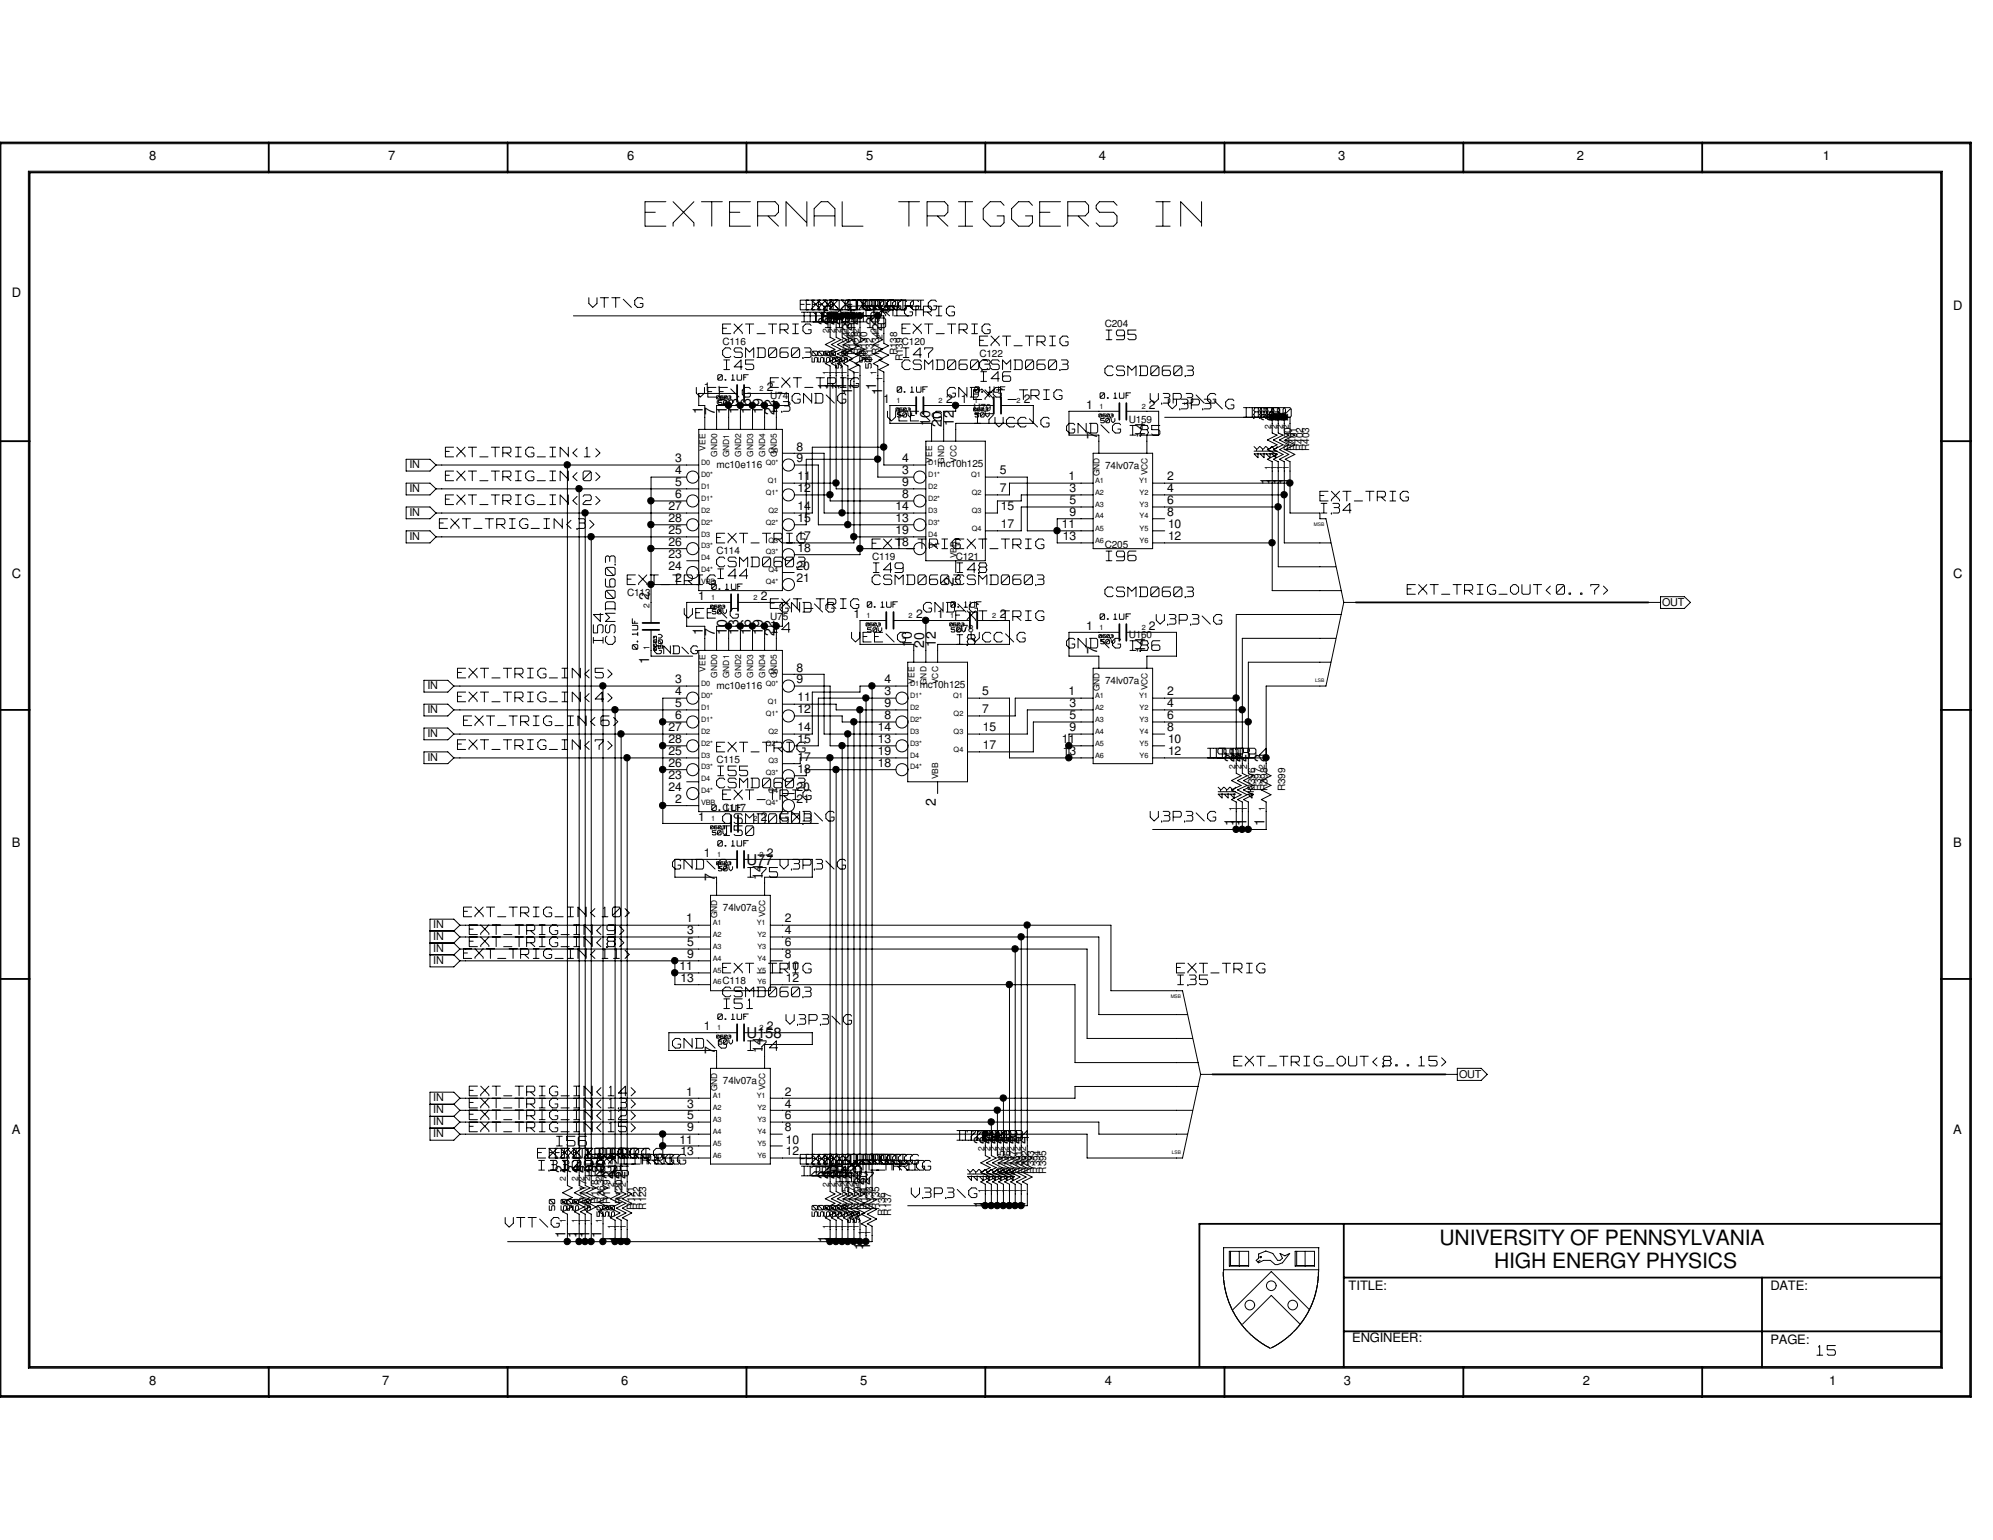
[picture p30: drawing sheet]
<svg xmlns="http://www.w3.org/2000/svg" width="279mm" height="216mm" viewBox="0 0 279 216" stroke-linecap="round" stroke-linejoin="round" font-family="sans-serif">
<defs><g id="words">
<text font-size="6.5" fill="#fff" x="90.4" y="32.4">EXTERNAL TRIGGERS IN</text>
<g font-size="3" fill="#fff">
<text x="85" y="90.2" transform="rotate(-90 85 90.2)">I54</text>
<text x="86.7" y="90.3" transform="rotate(-90 86.7 90.3)">CSMD0603</text>
</g>
<g font-size="3">
<text x="201.8" y="174.6">UNIVERSITY OF PENNSYLVANIA</text>
<text x="209.5" y="177.8">HIGH ENERGY PHYSICS</text>
</g>
<g font-size="2.6" fill="#fff">
<text x="82.5" y="43.3">VTT\G</text>
<text x="101.3" y="47">EXT_TRIG</text>
<text x="112.2" y="43.7">EXT_TRIG</text>
<text x="112.4" y="45.4">I16I11</text>
<text x="113.2" y="45.4">I15</text>
<text x="113.9" y="43.7">EXT_TRIG</text>
<text x="114" y="45.4">I14</text>
<text x="114.9" y="45.4">I13I10</text>
<text x="115.5" y="44.5">EXT_TRIG</text>
<text x="115.7" y="46.2">I12</text>
<text x="116.4" y="43.7">EXT_TRIG</text>
<text x="118.9" y="43.7">EXT_TRIG</text>
<text x="121.4" y="44.5">EXT_TRIG</text>
<text x="121.6" y="46.2">I9</text>
<text x="126.4" y="47">EXT_TRIG</text>
<text x="155.1" y="47.9">I95</text>
<text x="101.3" y="50.4">CSMD0603</text>
<text x="101.5" y="52.1">I45</text>
<text x="126.4" y="52.1">CSMD0603</text>
<text x="126.6" y="50.4">I47</text>
<text x="137.3" y="48.7">EXT_TRIG</text>
<text x="137.3" y="52.1">CSMD0603</text>
<text x="137.5" y="53.7">I46</text>
<text x="154.9" y="52.9">CSMD0603</text>
<text x="97.6" y="55.9">VEE\G</text>
<text x="108" y="54.6">EXT_TRIG</text>
<text x="108.2" y="57.9">I3</text>
<text x="111" y="56.8">GND\G</text>
<text x="124.4" y="59.3">VEE\G</text>
<text x="132.8" y="55.9">GND\G</text>
<text x="136.5" y="56.3">EXT_TRIG</text>
<text x="136.7" y="59.6">I7VCC\G</text>
<text x="161.2" y="56.8">V3P3\G</text>
<text x="163.8" y="57.6">V3P3\G</text>
<text x="174.3" y="58.8">I87</text>
<text x="175.2" y="58.8">I88</text>
<text x="176" y="58.8">I89</text>
<text x="176.8" y="58.8">I90</text>
<text x="62.4" y="64.3">EXT_TRIG_IN&lt;1&gt;</text>
<text x="149.5" y="61">GND\G I85</text>
<text x="62.4" y="67.6">EXT_TRIG_IN&lt;0&gt;</text>
<text x="62.4" y="71">EXT_TRIG_IN&lt;2&gt;</text>
<text x="185" y="70.5">EXT_TRIG</text>
<text x="61.6" y="74.3">EXT_TRIG_IN&lt;3&gt;</text>
<text x="100.5" y="76.4">EXT_TRIG</text>
<text x="122.3" y="77.2">EXT_TRIGEXT_TRIG</text>
<text x="185.2" y="72.2">I34</text>
<text x="87.9" y="82.2">EXT_TRIG</text>
<text x="100.5" y="79.7">CSMD0603</text>
<text x="100.6" y="81.4">I44</text>
<text x="122.3" y="82.2">CSMD0603CSMD0603</text>
<text x="122.4" y="80.5">I49</text>
<text x="134.2" y="80.5">I48</text>
<text x="154.9" y="83.9">CSMD0603</text>
<text x="155.1" y="78.9">I96</text>
<text x="197.3" y="83.6">EXT_TRIG_OUT&lt;0..7&gt;</text>
<text x="95.9" y="86.9">VEE\G</text>
<text x="108" y="85.6">EXT_TRIG</text>
<text x="108.2" y="88.9">I4</text>
<text x="109.3" y="86.1">GND\G</text>
<text x="129.5" y="86.1">GND\G</text>
<text x="134" y="87.2">EXT_TRIG</text>
<text x="162.1" y="87.8">V3P3\G</text>
<text x="64.1" y="95.3">EXT_TRIG_IN&lt;5&gt;</text>
<text x="119.4" y="90.3">VEE\G</text>
<text x="134.2" y="90.6">I8VCC\G</text>
<text x="149.5" y="91.1">GND\G I86</text>
<text x="64.1" y="98.6">EXT_TRIG_IN&lt;4&gt;</text>
<text x="65" y="102">EXT_TRIG_IN&lt;6&gt;</text>
<text x="64.1" y="105.3">EXT_TRIG_IN&lt;7&gt;</text>
<text x="100.5" y="105.7">EXT_TRIG</text>
<text x="169.3" y="106.5">I91</text>
<text x="170.1" y="106.5">I92I94</text>
<text x="171" y="106.5">I93</text>
<text x="100.5" y="110.7">CSMD0603</text>
<text x="100.6" y="109">I55</text>
<text x="101.3" y="112.4">EXT_TRIG</text>
<text x="101.3" y="115.7">CSMD0603</text>
<text x="101.5" y="117.4">I50</text>
<text x="109.3" y="115.4">GND\G</text>
<text x="161.2" y="115.4">V3P3\G</text>
<text x="94.3" y="122.1">GND\G</text>
<text x="104.8" y="123.2">I75</text>
<text x="109.3" y="122.1">V3P3\G</text>
<text x="65" y="128.8">EXT_TRIG_IN&lt;10&gt;</text>
<text x="65.8" y="131.3">EXT_TRIG_IN&lt;9&gt;</text>
<text x="65" y="134.6">EXT_TRIG_IN&lt;11&gt;</text>
<text x="65.8" y="133">EXT_TRIG_IN&lt;8&gt;</text>
<text x="101.3" y="136.7">EXT_TRIG</text>
<text x="164.9" y="136.7">EXT_TRIG</text>
<text x="101.3" y="140">CSMD0603</text>
<text x="101.5" y="141.6">I51</text>
<text x="110.2" y="143.8">V3P3\G</text>
<text x="165.1" y="138.3">I35</text>
<text x="94.3" y="147.2">GND\G</text>
<text x="104.8" y="147.5">I74</text>
<text x="173" y="149.7">EXT_TRIG_OUT&lt;8..15&gt;</text>
<text x="65.8" y="153.9">EXT_TRIG_IN&lt;14&gt;</text>
<text x="65.8" y="155.6">EXT_TRIG_IN&lt;13&gt;</text>
<text x="65.8" y="157.2">EXT_TRIG_IN&lt;12&gt;</text>
<text x="65.8" y="158.9">EXT_TRIG_IN&lt;15&gt;</text>
<text x="78" y="160.9">I56</text>
<text x="134.2" y="160.1">I77I81</text>
<text x="135" y="160.1">I78I82</text>
<text x="135.8" y="160.1">I79I83</text>
<text x="136.7" y="160.1">I80I84</text>
<text x="75.4" y="162.6">EXT_TRIG</text>
<text x="75.5" y="164.3">I31I29</text>
<text x="77.2" y="164.3">I30I28</text>
<text x="77.9" y="162.6">EXT_TRIG</text>
<text x="80.4" y="162.6">EXT_TRIG</text>
<text x="82" y="163.4">EXT_TRIG</text>
<text x="82.2" y="165.1">I27</text>
<text x="83.1" y="165.1">I26</text>
<text x="83.7" y="163.4">EXT_TRIG</text>
<text x="83.9" y="165.1">I25</text>
<text x="112.4" y="165.1">I24I20</text>
<text x="113.2" y="165.1">I23I19</text>
<text x="113.9" y="163.4">EXT_TRIG</text>
<text x="114" y="165.1">I22</text>
<text x="114.7" y="163.4">EXT_TRIG</text>
<text x="114.9" y="165.1">I21</text>
<text x="116.4" y="163.4">EXT_TRIG</text>
<text x="117.2" y="164.3">EXT_TRIG</text>
<text x="117.4" y="165.9">I18</text>
<text x="118.2" y="165.9">I17</text>
<text x="70.8" y="172.3">VTT\G</text>
<text x="127.8" y="168.1">V3P3\G</text>
<text x="254.7" y="190.2">15</text>
</g>
<text font-size="2.1" fill="#fff" x="91.8" y="91.9">GND\G</text>
<g font-size="2.1">
<text x="104.6" y="121.3">U77</text>
<text x="104.6" y="145.6">U158</text>
</g>
<g font-size="2">
<text x="116.1" y="45.6" transform="rotate(-90 116.1 45.6)">2</text>
<text x="117" y="45.6" transform="rotate(-90 117 45.6)">2</text>
<text x="117.8" y="45.6" transform="rotate(-90 117.8 45.6)">2</text>
<text x="118.7" y="45.6" transform="rotate(-90 118.7 45.6)">2</text>
<text x="119.5" y="46.4" transform="rotate(-90 119.5 46.4)">2</text>
<text x="120.3" y="45.6" transform="rotate(-90 120.3 45.6)">2</text>
<text x="122.8" y="45.6" transform="rotate(-90 122.8 45.6)">2</text>
<text x="123.7" y="46.4" transform="rotate(-90 123.7 46.4)">2</text>
<text x="98.6" y="58" transform="rotate(-90 98.6 58)">1</text>
<text x="100.2" y="58.2" transform="rotate(-90 100.2 58.2)">7</text>
<text x="101.9" y="58" transform="rotate(-90 101.9 58)">10</text>
<text x="103.5" y="58" transform="rotate(-90 103.5 58)">13</text>
<text x="105.2" y="58" transform="rotate(-90 105.2 58)">16</text>
<text x="106.9" y="58" transform="rotate(-90 106.9 58)">19</text>
<text x="108.6" y="58.2" transform="rotate(-90 108.6 58.2)">22</text>
<text x="116.1" y="54.6" transform="rotate(-90 116.1 54.6)">1</text>
<text x="117" y="54.6" transform="rotate(-90 117 54.6)">1</text>
<text x="117.8" y="54.6" transform="rotate(-90 117.8 54.6)">1</text>
<text x="118.7" y="54.6" transform="rotate(-90 118.7 54.6)">1</text>
<text x="119.5" y="55.4" transform="rotate(-90 119.5 55.4)">1</text>
<text x="120.3" y="54.6" transform="rotate(-90 120.3 54.6)">1</text>
<text x="122.8" y="54.6" transform="rotate(-90 122.8 54.6)">1</text>
<text x="123.7" y="55.4" transform="rotate(-90 123.7 55.4)">1</text>
<text x="130.4" y="59.7" transform="rotate(-90 130.4 59.7)">10</text>
<text x="132" y="59.9" transform="rotate(-90 132 59.9)">20</text>
<text x="133.7" y="59.7" transform="rotate(-90 133.7 59.7)">12</text>
<text x="178.1" y="59" transform="rotate(-90 178.1 59)">2</text>
<text x="178.9" y="59" transform="rotate(-90 178.9 59)">2</text>
<text x="179.8" y="59" transform="rotate(-90 179.8 59)">2</text>
<text x="180.6" y="59" transform="rotate(-90 180.6 59)">2</text>
<text x="153.8" y="61.5" transform="rotate(-90 153.8 61.5)">7</text>
<text x="160.5" y="61.4" transform="rotate(-90 160.5 61.4)">14</text>
<text x="178.1" y="68" transform="rotate(-90 178.1 68)">1</text>
<text x="178.9" y="68" transform="rotate(-90 178.9 68)">1</text>
<text x="179.8" y="68" transform="rotate(-90 179.8 68)">1</text>
<text x="180.6" y="68" transform="rotate(-90 180.6 68)">1</text>
<text x="133.7" y="82" transform="rotate(-90 133.7 82)">2</text>
<text x="91" y="84.1" transform="rotate(-90 91 84.1)">2</text>
<text x="98.6" y="89" transform="rotate(-90 98.6 89)">1</text>
<text x="100.2" y="89.2" transform="rotate(-90 100.2 89.2)">7</text>
<text x="101.9" y="89" transform="rotate(-90 101.9 89)">10</text>
<text x="103.5" y="89" transform="rotate(-90 103.5 89)">13</text>
<text x="105.2" y="89" transform="rotate(-90 105.2 89)">16</text>
<text x="106.9" y="89" transform="rotate(-90 106.9 89)">19</text>
<text x="108.6" y="89.2" transform="rotate(-90 108.6 89.2)">22</text>
<text x="91" y="93.1" transform="rotate(-90 91 93.1)">1</text>
<text x="127.8" y="90.7" transform="rotate(-90 127.8 90.7)">10</text>
<text x="129.5" y="90.8" transform="rotate(-90 129.5 90.8)">20</text>
<text x="131.2" y="90.7" transform="rotate(-90 131.2 90.7)">12</text>
<text x="153.8" y="91.7" transform="rotate(-90 153.8 91.7)">7</text>
<text x="160.5" y="91.5" transform="rotate(-90 160.5 91.5)">14</text>
<text x="173.1" y="106.8" transform="rotate(-90 173.1 106.8)">2</text>
<text x="173.9" y="106.8" transform="rotate(-90 173.9 106.8)">2</text>
<text x="174.8" y="106.8" transform="rotate(-90 174.8 106.8)">2</text>
<text x="177.2" y="106.8" transform="rotate(-90 177.2 106.8)">2</text>
<text x="131.2" y="113" transform="rotate(-90 131.2 113)">2</text>
<text x="173.1" y="115.7" transform="rotate(-90 173.1 115.7)">1</text>
<text x="173.9" y="115.7" transform="rotate(-90 173.9 115.7)">1</text>
<text x="174.8" y="115.7" transform="rotate(-90 174.8 115.7)">1</text>
<text x="177.2" y="115.7" transform="rotate(-90 177.2 115.7)">1</text>
<text x="100.2" y="123.5" transform="rotate(-90 100.2 123.5)">7</text>
<text x="106.9" y="123.4" transform="rotate(-90 106.9 123.4)">14</text>
<text x="100.2" y="147.8" transform="rotate(-90 100.2 147.8)">7</text>
<text x="106.9" y="147.7" transform="rotate(-90 106.9 147.7)">14</text>
<text x="137.9" y="160.4" transform="rotate(-90 137.9 160.4)">2</text>
<text x="138.7" y="160.4" transform="rotate(-90 138.7 160.4)">2</text>
<text x="139.6" y="160.4" transform="rotate(-90 139.6 160.4)">2</text>
<text x="140.4" y="160.4" transform="rotate(-90 140.4 160.4)">2</text>
<text x="141.3" y="160.4" transform="rotate(-90 141.3 160.4)">2</text>
<text x="142.1" y="160.4" transform="rotate(-90 142.1 160.4)">2</text>
<text x="142.9" y="160.4" transform="rotate(-90 142.9 160.4)">2</text>
<text x="143.8" y="160.4" transform="rotate(-90 143.8 160.4)">2</text>
<text x="79.3" y="164.5" transform="rotate(-90 79.3 164.5)">2</text>
<text x="80.9" y="164.5" transform="rotate(-90 80.9 164.5)">2</text>
<text x="81.8" y="164.5" transform="rotate(-90 81.8 164.5)">2</text>
<text x="82.6" y="164.5" transform="rotate(-90 82.6 164.5)">2</text>
<text x="84.3" y="164.5" transform="rotate(-90 84.3 164.5)">2</text>
<text x="86" y="165.4" transform="rotate(-90 86 165.4)">2</text>
<text x="86.8" y="165.4" transform="rotate(-90 86.8 165.4)">2</text>
<text x="87.7" y="165.4" transform="rotate(-90 87.7 165.4)">2</text>
<text x="116.1" y="165.4" transform="rotate(-90 116.1 165.4)">2</text>
<text x="117" y="165.4" transform="rotate(-90 117 165.4)">2</text>
<text x="117.8" y="165.4" transform="rotate(-90 117.8 165.4)">2</text>
<text x="118.7" y="165.4" transform="rotate(-90 118.7 165.4)">2</text>
<text x="119.5" y="165.4" transform="rotate(-90 119.5 165.4)">2</text>
<text x="120.3" y="165.4" transform="rotate(-90 120.3 165.4)">2</text>
<text x="121.2" y="166.2" transform="rotate(-90 121.2 166.2)">2</text>
<text x="122" y="166.2" transform="rotate(-90 122 166.2)">2</text>
<text x="79.3" y="173.5" transform="rotate(-90 79.3 173.5)">1</text>
<text x="80.9" y="173.5" transform="rotate(-90 80.9 173.5)">1</text>
<text x="81.8" y="173.5" transform="rotate(-90 81.8 173.5)">1</text>
<text x="82.6" y="173.5" transform="rotate(-90 82.6 173.5)">1</text>
<text x="84.3" y="173.5" transform="rotate(-90 84.3 173.5)">1</text>
<text x="137.9" y="169.3" transform="rotate(-90 137.9 169.3)">1</text>
<text x="138.7" y="169.3" transform="rotate(-90 138.7 169.3)">1</text>
<text x="139.6" y="169.3" transform="rotate(-90 139.6 169.3)">1</text>
<text x="140.4" y="169.3" transform="rotate(-90 140.4 169.3)">1</text>
<text x="141.3" y="169.3" transform="rotate(-90 141.3 169.3)">1</text>
<text x="142.1" y="169.3" transform="rotate(-90 142.1 169.3)">1</text>
<text x="142.9" y="169.3" transform="rotate(-90 142.9 169.3)">1</text>
<text x="143.8" y="169.3" transform="rotate(-90 143.8 169.3)">1</text>
<text x="86" y="174.3" transform="rotate(-90 86 174.3)">1</text>
<text x="86.8" y="174.3" transform="rotate(-90 86.8 174.3)">1</text>
<text x="87.7" y="174.3" transform="rotate(-90 87.7 174.3)">1</text>
<text x="116.1" y="174.3" transform="rotate(-90 116.1 174.3)">1</text>
<text x="117" y="174.3" transform="rotate(-90 117 174.3)">1</text>
<text x="117.8" y="174.3" transform="rotate(-90 117.8 174.3)">1</text>
<text x="118.7" y="174.3" transform="rotate(-90 118.7 174.3)">1</text>
<text x="119.5" y="174.3" transform="rotate(-90 119.5 174.3)">1</text>
<text x="120.3" y="174.3" transform="rotate(-90 120.3 174.3)">1</text>
<text x="121.2" y="175.2" transform="rotate(-90 121.2 175.2)">1</text>
<text x="122" y="175.2" transform="rotate(-90 122 175.2)">1</text>
</g>
<g font-size="1.8">
<text x="20.9" y="22.5">8</text>
<text x="54.4" y="22.5">7</text>
<text x="87.9" y="22.5">6</text>
<text x="121.4" y="22.5">5</text>
<text x="154.1" y="22.5">4</text>
<text x="187.6" y="22.5">3</text>
<text x="221.1" y="22.5">2</text>
<text x="255.6" y="22.5">1</text>
<text x="1.7" y="41.7">D</text>
<text x="273.8" y="43.4">D</text>
<text x="1.7" y="81.1">C</text>
<text x="273.8" y="81.1">C</text>
<text x="1.7" y="118.7">B</text>
<text x="273.8" y="118.7">B</text>
<text x="1.7" y="159">A</text>
<text x="273.8" y="159">A</text>
<text x="189.1" y="180.9">TITLE:</text>
<text x="248.2" y="180.9">DATE:</text>
<text x="189.6" y="188.1">ENGINEER:</text>
<text x="248.2" y="188.4">PAGE:</text>
<text x="20.9" y="194.1">8</text>
<text x="53.6" y="194.1">7</text>
<text x="87.1" y="194.1">6</text>
<text x="120.6" y="194.1">5</text>
<text x="154.9" y="194.1">4</text>
<text x="188.4" y="194.1">3</text>
<text x="221.9" y="194.1">2</text>
<text x="256.4" y="194.1">1</text>
</g>
<g font-size="1.7" fill="#fff">
<text x="114.9" y="50.8" transform="rotate(-90 114.9 50.8)">50</text>
<text x="115.7" y="50.8" transform="rotate(-90 115.7 50.8)">50</text>
<text x="116.5" y="50.8" transform="rotate(-90 116.5 50.8)">50</text>
<text x="117.4" y="50.8" transform="rotate(-90 117.4 50.8)">50</text>
<text x="118.2" y="51.6" transform="rotate(-90 118.2 51.6)">50</text>
<text x="119" y="50.8" transform="rotate(-90 119 50.8)">50</text>
<text x="121.5" y="50.8" transform="rotate(-90 121.5 50.8)">50</text>
<text x="122.4" y="51.6" transform="rotate(-90 122.4 51.6)">50</text>
<text x="176.8" y="64.2" transform="rotate(-90 176.8 64.2)">4K</text>
<text x="177.7" y="64.2" transform="rotate(-90 177.7 64.2)">4K</text>
<text x="178.5" y="64.2" transform="rotate(-90 178.5 64.2)">4K</text>
<text x="179.3" y="64.2" transform="rotate(-90 179.3 64.2)">4K</text>
<text x="89.7" y="91" transform="rotate(-90 89.7 91)">0.1UF</text>
<text x="171.8" y="111.9" transform="rotate(-90 171.8 111.9)">4K</text>
<text x="172.6" y="111.9" transform="rotate(-90 172.6 111.9)">4K</text>
<text x="173.5" y="111.9" transform="rotate(-90 173.5 111.9)">4K</text>
<text x="176" y="111.9" transform="rotate(-90 176 111.9)">4K</text>
<text x="136.7" y="165.5" transform="rotate(-90 136.7 165.5)">4K</text>
<text x="137.5" y="165.5" transform="rotate(-90 137.5 165.5)">4K</text>
<text x="138.3" y="165.5" transform="rotate(-90 138.3 165.5)">4K</text>
<text x="139.1" y="165.5" transform="rotate(-90 139.1 165.5)">4K</text>
<text x="140" y="165.5" transform="rotate(-90 140 165.5)">4K</text>
<text x="140.8" y="165.5" transform="rotate(-90 140.8 165.5)">4K</text>
<text x="141.6" y="165.5" transform="rotate(-90 141.6 165.5)">4K</text>
<text x="142.5" y="165.5" transform="rotate(-90 142.5 165.5)">4K</text>
<text x="78" y="169.7" transform="rotate(-90 78 169.7)">50</text>
<text x="79.7" y="169.7" transform="rotate(-90 79.7 169.7)">50</text>
<text x="80.5" y="169.7" transform="rotate(-90 80.5 169.7)">50</text>
<text x="81.4" y="169.7" transform="rotate(-90 81.4 169.7)">50</text>
<text x="83" y="169.7" transform="rotate(-90 83 169.7)">50</text>
<text x="84.7" y="170.5" transform="rotate(-90 84.7 170.5)">50</text>
<text x="85.6" y="170.5" transform="rotate(-90 85.6 170.5)">50</text>
<text x="86.4" y="170.5" transform="rotate(-90 86.4 170.5)">50</text>
<text x="114.9" y="170.5" transform="rotate(-90 114.9 170.5)">50</text>
<text x="115.7" y="170.5" transform="rotate(-90 115.7 170.5)">50</text>
<text x="116.5" y="170.5" transform="rotate(-90 116.5 170.5)">50</text>
<text x="117.4" y="170.5" transform="rotate(-90 117.4 170.5)">50</text>
<text x="118.2" y="170.5" transform="rotate(-90 118.2 170.5)">50</text>
<text x="119" y="170.5" transform="rotate(-90 119 170.5)">50</text>
<text x="119.9" y="171.4" transform="rotate(-90 119.9 171.4)">50</text>
<text x="120.7" y="171.4" transform="rotate(-90 120.7 171.4)">50</text>
</g>
<g font-size="1.7">
<text x="98.7" y="54.8">1</text>
<text x="107.5" y="54.8">2</text>
<text x="123.8" y="56.5">1</text>
<text x="132.6" y="56.5">2</text>
<text x="134.7" y="56.5">1</text>
<text x="143.5" y="56.5">2</text>
<text x="152.3" y="57.3">1</text>
<text x="161.1" y="57.3">2</text>
<text x="94.7" y="64.8">3</text>
<text x="111.7" y="64.8">9</text>
<text x="111.7" y="63.2">8</text>
<text x="126.5" y="64.8">4</text>
<text x="93.7" y="71.5">27</text>
<text x="94.7" y="69.8">6</text>
<text x="94.7" y="68.2">5</text>
<text x="94.7" y="66.5">4</text>
<text x="111.8" y="71.5">14</text>
<text x="111.8" y="69">12</text>
<text x="111.8" y="67.4">11</text>
<text x="125.6" y="71.5">14</text>
<text x="126.5" y="69.8">8</text>
<text x="126.5" y="68.2">9</text>
<text x="126.5" y="66.5">3</text>
<text x="140.2" y="69">7</text>
<text x="140.2" y="66.5">5</text>
<text x="140.3" y="71.5">15</text>
<text x="149.8" y="67.4">1</text>
<text x="149.9" y="70.7">5</text>
<text x="149.9" y="69">3</text>
<text x="163.6" y="70.7">6</text>
<text x="163.6" y="69">4</text>
<text x="163.6" y="67.4">2</text>
<text x="93.7" y="76.5">26</text>
<text x="93.7" y="74.9">25</text>
<text x="93.7" y="73.2">28</text>
<text x="111.8" y="77.4">18</text>
<text x="111.8" y="75.7">17</text>
<text x="111.8" y="73.2">15</text>
<text x="125.6" y="76.5">18</text>
<text x="125.6" y="74.9">19</text>
<text x="125.6" y="73.2">13</text>
<text x="140.3" y="74">17</text>
<text x="148.8" y="74">11</text>
<text x="149" y="75.7">13</text>
<text x="149.9" y="72.3">9</text>
<text x="163.6" y="72.3">8</text>
<text x="163.7" y="75.7">12</text>
<text x="163.7" y="74">10</text>
<text x="93.7" y="79.9">24</text>
<text x="93.7" y="78.2">23</text>
<text x="94.7" y="81.6">2</text>
<text x="111.7" y="81.6">21</text>
<text x="111.7" y="79.9">20</text>
<text x="97.9" y="84.1">1</text>
<text x="106.7" y="84.1">2</text>
<text x="119.6" y="86.6">1</text>
<text x="128.4" y="86.6">2</text>
<text x="131.4" y="86.6">1</text>
<text x="140.2" y="86.6">2</text>
<text x="152.3" y="88.3">1</text>
<text x="161.1" y="88.3">2</text>
<text x="94.7" y="95.8">3</text>
<text x="111.7" y="95.8">9</text>
<text x="111.7" y="94.1">8</text>
<text x="124" y="95.8">4</text>
<text x="94.7" y="100.8">6</text>
<text x="94.7" y="99.1">5</text>
<text x="94.7" y="97.5">4</text>
<text x="111.8" y="100">12</text>
<text x="111.8" y="98.3">11</text>
<text x="124" y="100.8">8</text>
<text x="124" y="99.1">9</text>
<text x="124" y="97.5">3</text>
<text x="137.7" y="100">7</text>
<text x="137.7" y="97.5">5</text>
<text x="149.8" y="97.5">1</text>
<text x="149.9" y="100.8">5</text>
<text x="149.9" y="99.1">3</text>
<text x="163.6" y="100.8">6</text>
<text x="163.6" y="99.1">4</text>
<text x="163.6" y="97.5">2</text>
<text x="93.7" y="107.5">26</text>
<text x="93.7" y="105.9">25</text>
<text x="93.7" y="104.2">28</text>
<text x="93.7" y="102.5">27</text>
<text x="111.8" y="106.7">17</text>
<text x="111.8" y="104.2">15</text>
<text x="111.8" y="102.5">14</text>
<text x="123.1" y="107.5">18</text>
<text x="123.1" y="105.9">19</text>
<text x="123.1" y="104.2">13</text>
<text x="123.1" y="102.5">14</text>
<text x="137.8" y="105">17</text>
<text x="137.8" y="102.5">15</text>
<text x="148.8" y="104.2">11</text>
<text x="149" y="105.9">13</text>
<text x="149.9" y="102.5">9</text>
<text x="163.6" y="102.5">8</text>
<text x="163.7" y="105.9">12</text>
<text x="163.7" y="104.2">10</text>
<text x="93.7" y="110.9">24</text>
<text x="93.7" y="109.2">23</text>
<text x="94.7" y="112.6">2</text>
<text x="111.7" y="112.6">21</text>
<text x="111.7" y="110.9">20</text>
<text x="111.8" y="108.4">18</text>
<text x="97.9" y="115.1">1</text>
<text x="106.7" y="115.1">2</text>
<text x="98.7" y="120.1">1</text>
<text x="107.5" y="120.1">2</text>
<text x="96.2" y="129.3">1</text>
<text x="96.4" y="131">3</text>
<text x="110" y="131">4</text>
<text x="110" y="129.3">2</text>
<text x="95.2" y="136">11</text>
<text x="95.4" y="137.7">13</text>
<text x="96.4" y="134.3">9</text>
<text x="96.4" y="132.7">5</text>
<text x="110" y="134.3">8</text>
<text x="110" y="132.7">6</text>
<text x="110.2" y="137.7">12</text>
<text x="110.2" y="136">10</text>
<text x="98.7" y="144.4">1</text>
<text x="107.5" y="144.4">2</text>
<text x="96.2" y="153.6">1</text>
<text x="96.4" y="155.3">3</text>
<text x="110" y="155.3">4</text>
<text x="110" y="153.6">2</text>
<text x="95.2" y="160.3">11</text>
<text x="95.4" y="162">13</text>
<text x="96.4" y="158.6">9</text>
<text x="96.4" y="156.9">5</text>
<text x="110" y="158.6">8</text>
<text x="110" y="156.9">6</text>
<text x="110.2" y="162">12</text>
<text x="110.2" y="160.3">10</text>
</g>
<g font-size="1.5" fill="#fff">
<text x="100.6" y="53.4">0.1UF</text>
<text x="125.8" y="55.1">0.1UF</text>
<text x="136.7" y="55.1">0.1UF</text>
<text x="154.2" y="56">0.1UF</text>
<text x="99.8" y="82.8">0.1UF</text>
<text x="121.6" y="85.3">0.1UF</text>
<text x="133.3" y="85.3">0.1UF</text>
<text x="154.2" y="87">0.1UF</text>
<text x="99.8" y="113.7">0.1UF</text>
<text x="100.6" y="118.7">0.1UF</text>
<text x="100.6" y="143">0.1UF</text>
</g>
<g font-size="1.5">
<text x="57.4" y="65.6">IN</text>
<text x="57.4" y="69">IN</text>
<text x="57.4" y="75.7">IN</text>
<text x="57.4" y="72.3">IN</text>
<text x="233" y="85">OUT</text>
<text x="59.9" y="99.9">IN</text>
<text x="59.9" y="96.6">IN</text>
<text x="59.9" y="106.7">IN</text>
<text x="59.9" y="103.3">IN</text>
<text x="60.7" y="131.8">IN</text>
<text x="60.7" y="130.1">IN</text>
<text x="60.7" y="135.1">IN</text>
<text x="60.7" y="133.5">IN</text>
<text x="60.7" y="154.4">IN</text>
<text x="204.6" y="151.1">OUT</text>
<text x="60.7" y="159.4">IN</text>
<text x="60.7" y="157.7">IN</text>
<text x="60.7" y="156.1">IN</text>
</g>
<g font-size="1.4">
<text x="154.9" y="45.9">C204</text>
<text x="101.3" y="48.4">C116</text>
<text x="119" y="49.8" transform="rotate(-90 119 49.8)">R124</text>
<text x="119.9" y="49.8" transform="rotate(-90 119.9 49.8)">R126</text>
<text x="120.7" y="49.8" transform="rotate(-90 120.7 49.8)">R128</text>
<text x="121.6" y="49.8" transform="rotate(-90 121.6 49.8)">R130</text>
<text x="122.4" y="50.7" transform="rotate(-90 122.4 50.7)">R132</text>
<text x="123.2" y="49.8" transform="rotate(-90 123.2 49.8)">R134</text>
<text x="125.8" y="49.8" transform="rotate(-90 125.8 49.8)">R138</text>
<text x="126.4" y="48.4">C120</text>
<text x="126.6" y="50.7" transform="rotate(-90 126.6 50.7)">R139</text>
<text x="137.3" y="50.1">C122</text>
<text x="108" y="56">U74</text>
<text x="136.5" y="57.6">U79</text>
<text x="158.2" y="59.3">U159</text>
<text x="100.5" y="65.6">mc10e116</text>
<text x="131.4" y="65.4">mc10h125</text>
<text x="154.9" y="65.7">74lv07a</text>
<text x="181" y="63.2" transform="rotate(-90 181 63.2)">R400</text>
<text x="181.9" y="63.2" transform="rotate(-90 181.9 63.2)">R401</text>
<text x="182.7" y="63.2" transform="rotate(-90 182.7 63.2)">R402</text>
<text x="183.5" y="63.2" transform="rotate(-90 183.5 63.2)">R403</text>
<text x="100.5" y="77.7">C114</text>
<text x="154.9" y="76.9">C205</text>
<text x="87.9" y="83.6">C113</text>
<text x="122.3" y="78.6">C119</text>
<text x="134" y="78.6">C121</text>
<text x="108" y="87">U75</text>
<text x="134" y="88.6">U78</text>
<text x="158.2" y="89.5">U160</text>
<text x="154.9" y="95.9">74lv07a</text>
<text x="100.5" y="96.6">mc10e116</text>
<text x="128.9" y="96.4">mc10h125</text>
<text x="100.5" y="107">C115</text>
<text x="101.3" y="113.7">C117</text>
<text x="176" y="111" transform="rotate(-90 176 111)">R396</text>
<text x="176.8" y="111" transform="rotate(-90 176.8 111)">R397</text>
<text x="177.7" y="111" transform="rotate(-90 177.7 111)">R398</text>
<text x="180.2" y="111" transform="rotate(-90 180.2 111)">R399</text>
<text x="101.3" y="127.7">74lv07a</text>
<text x="101.3" y="138">C118</text>
<text x="101.3" y="152">74lv07a</text>
<text x="140.8" y="164.5" transform="rotate(-90 140.8 164.5)">R145</text>
<text x="141.6" y="164.5" transform="rotate(-90 141.6 164.5)">R146</text>
<text x="142.5" y="164.5" transform="rotate(-90 142.5 164.5)">R147</text>
<text x="143.3" y="164.5" transform="rotate(-90 143.3 164.5)">R391</text>
<text x="144.2" y="164.5" transform="rotate(-90 144.2 164.5)">R392</text>
<text x="145" y="164.5" transform="rotate(-90 145 164.5)">R393</text>
<text x="145.8" y="164.5" transform="rotate(-90 145.8 164.5)">R394</text>
<text x="146.7" y="164.5" transform="rotate(-90 146.7 164.5)">R395</text>
<text x="82.2" y="168.7" transform="rotate(-90 82.2 168.7)">R117</text>
<text x="83.9" y="168.7" transform="rotate(-90 83.9 168.7)">R118</text>
<text x="84.7" y="168.7" transform="rotate(-90 84.7 168.7)">R363</text>
<text x="85.6" y="168.7" transform="rotate(-90 85.6 168.7)">R119</text>
<text x="87.2" y="168.7" transform="rotate(-90 87.2 168.7)">R120</text>
<text x="88.9" y="169.6" transform="rotate(-90 88.9 169.6)">R121</text>
<text x="89.7" y="169.6" transform="rotate(-90 89.7 169.6)">R122</text>
<text x="90.6" y="169.6" transform="rotate(-90 90.6 169.6)">R123</text>
<text x="119" y="169.6" transform="rotate(-90 119 169.6)">R125</text>
<text x="119.9" y="169.6" transform="rotate(-90 119.9 169.6)">R127</text>
<text x="120.7" y="169.6" transform="rotate(-90 120.7 169.6)">R129</text>
<text x="121.6" y="169.6" transform="rotate(-90 121.6 169.6)">R131</text>
<text x="122.4" y="169.6" transform="rotate(-90 122.4 169.6)">R133</text>
<text x="123.2" y="169.6" transform="rotate(-90 123.2 169.6)">R135</text>
<text x="124.1" y="170.4" transform="rotate(-90 124.1 170.4)">R136</text>
<text x="124.9" y="170.4" transform="rotate(-90 124.9 170.4)">R137</text>
</g>
<text font-size="1.4" fill="#fff" x="93.1" y="90.9" transform="rotate(-90 93.1 90.9)">50V</text>
<g font-size="1.2">
<text x="116.2" y="46.7" transform="rotate(-90 116.2 46.7)">2</text>
<text x="117.1" y="46.7" transform="rotate(-90 117.1 46.7)">2</text>
<text x="117.9" y="46.7" transform="rotate(-90 117.9 46.7)">2</text>
<text x="118.7" y="46.7" transform="rotate(-90 118.7 46.7)">2</text>
<text x="119.5" y="47.5" transform="rotate(-90 119.5 47.5)">2</text>
<text x="120.4" y="46.7" transform="rotate(-90 120.4 46.7)">2</text>
<text x="122.9" y="46.7" transform="rotate(-90 122.9 46.7)">2</text>
<text x="123.7" y="47.5" transform="rotate(-90 123.7 47.5)">2</text>
<text x="116.2" y="52.6" transform="rotate(-90 116.2 52.6)">1</text>
<text x="117.1" y="52.6" transform="rotate(-90 117.1 52.6)">1</text>
<text x="117.9" y="52.6" transform="rotate(-90 117.9 52.6)">1</text>
<text x="118.7" y="52.6" transform="rotate(-90 118.7 52.6)">1</text>
<text x="119.5" y="53.4" transform="rotate(-90 119.5 53.4)">1</text>
<text x="120.4" y="52.6" transform="rotate(-90 120.4 52.6)">1</text>
<text x="122.9" y="52.6" transform="rotate(-90 122.9 52.6)">1</text>
<text x="123.7" y="53.4" transform="rotate(-90 123.7 53.4)">1</text>
<text x="98.9" y="63.2" transform="rotate(-90 98.9 63.2)">VEE</text>
<text x="100.5" y="64.1" transform="rotate(-90 100.5 64.1)">GND0</text>
<text x="102.2" y="64.1" transform="rotate(-90 102.2 64.1)">GND1</text>
<text x="103.9" y="64.1" transform="rotate(-90 103.9 64.1)">GND2</text>
<text x="105.6" y="64.1" transform="rotate(-90 105.6 64.1)">GND3</text>
<text x="107.3" y="64.1" transform="rotate(-90 107.3 64.1)">GND4</text>
<text x="108.9" y="64.1" transform="rotate(-90 108.9 64.1)">GND5</text>
<text x="130.7" y="64.9" transform="rotate(-90 130.7 64.9)">VEE</text>
<text x="132.4" y="65.1" transform="rotate(-90 132.4 65.1)">GND</text>
<text x="134.1" y="64.9" transform="rotate(-90 134.1 64.9)">VCC</text>
<text x="178.2" y="66" transform="rotate(-90 178.2 66)">1</text>
<text x="178.2" y="60.1" transform="rotate(-90 178.2 60.1)">2</text>
<text x="179" y="66" transform="rotate(-90 179 66)">1</text>
<text x="179" y="60.1" transform="rotate(-90 179 60.1)">2</text>
<text x="179.8" y="66" transform="rotate(-90 179.8 66)">1</text>
<text x="179.8" y="60.1" transform="rotate(-90 179.8 60.1)">2</text>
<text x="180.7" y="66" transform="rotate(-90 180.7 66)">1</text>
<text x="180.7" y="60.1" transform="rotate(-90 180.7 60.1)">2</text>
<text x="154.1" y="66.8" transform="rotate(-90 154.1 66.8)">GND</text>
<text x="160.9" y="66.6" transform="rotate(-90 160.9 66.6)">VCC</text>
<text x="134.1" y="78.3" transform="rotate(-90 134.1 78.3)">VBB</text>
<text x="91.1" y="85.3" transform="rotate(-90 91.1 85.3)">2</text>
<text x="91.1" y="91.1" transform="rotate(-90 91.1 91.1)">1</text>
<text x="98.9" y="94.1" transform="rotate(-90 98.9 94.1)">VEE</text>
<text x="100.5" y="95" transform="rotate(-90 100.5 95)">GND0</text>
<text x="102.2" y="95.1" transform="rotate(-90 102.2 95.1)">GND1</text>
<text x="103.9" y="95" transform="rotate(-90 103.9 95)">GND2</text>
<text x="105.6" y="95" transform="rotate(-90 105.6 95)">GND3</text>
<text x="107.3" y="95" transform="rotate(-90 107.3 95)">GND4</text>
<text x="108.9" y="95" transform="rotate(-90 108.9 95)">GND5</text>
<text x="128.2" y="95.8" transform="rotate(-90 128.2 95.8)">VEE</text>
<text x="131.5" y="95.9" transform="rotate(-90 131.5 95.9)">VCC</text>
<text x="129.9" y="96.1" transform="rotate(-90 129.9 96.1)">GND</text>
<text x="154.1" y="96.9" transform="rotate(-90 154.1 96.9)">GND</text>
<text x="160.9" y="96.8" transform="rotate(-90 160.9 96.8)">VCC</text>
<text x="173.1" y="107.8" transform="rotate(-90 173.1 107.8)">2</text>
<text x="174" y="107.8" transform="rotate(-90 174 107.8)">2</text>
<text x="174.8" y="107.8" transform="rotate(-90 174.8 107.8)">2</text>
<text x="177.3" y="107.8" transform="rotate(-90 177.3 107.8)">2</text>
<text x="131.5" y="109.3" transform="rotate(-90 131.5 109.3)">VBB</text>
<text x="173.1" y="113.7" transform="rotate(-90 173.1 113.7)">1</text>
<text x="174" y="113.7" transform="rotate(-90 174 113.7)">1</text>
<text x="174.8" y="113.7" transform="rotate(-90 174.8 113.7)">1</text>
<text x="177.3" y="113.7" transform="rotate(-90 177.3 113.7)">1</text>
<text x="100.5" y="128.7" transform="rotate(-90 100.5 128.7)">GND</text>
<text x="107.3" y="128.6" transform="rotate(-90 107.3 128.6)">VCC</text>
<text x="100.5" y="153" transform="rotate(-90 100.5 153)">GND</text>
<text x="107.3" y="152.9" transform="rotate(-90 107.3 152.9)">VCC</text>
<text x="138" y="161.4" transform="rotate(-90 138 161.4)">2</text>
<text x="138.8" y="161.4" transform="rotate(-90 138.8 161.4)">2</text>
<text x="139.7" y="161.4" transform="rotate(-90 139.7 161.4)">2</text>
<text x="140.5" y="161.4" transform="rotate(-90 140.5 161.4)">2</text>
<text x="141.3" y="161.4" transform="rotate(-90 141.3 161.4)">2</text>
<text x="142.2" y="161.4" transform="rotate(-90 142.2 161.4)">2</text>
<text x="143" y="161.4" transform="rotate(-90 143 161.4)">2</text>
<text x="143.8" y="161.4" transform="rotate(-90 143.8 161.4)">2</text>
<text x="79.3" y="165.6" transform="rotate(-90 79.3 165.6)">2</text>
<text x="81" y="165.6" transform="rotate(-90 81 165.6)">2</text>
<text x="81.9" y="165.6" transform="rotate(-90 81.9 165.6)">2</text>
<text x="82.7" y="165.6" transform="rotate(-90 82.7 165.6)">2</text>
<text x="84.4" y="165.6" transform="rotate(-90 84.4 165.6)">2</text>
<text x="86.1" y="166.5" transform="rotate(-90 86.1 166.5)">2</text>
<text x="86.9" y="166.5" transform="rotate(-90 86.9 166.5)">2</text>
<text x="87.7" y="166.5" transform="rotate(-90 87.7 166.5)">2</text>
<text x="116.2" y="166.5" transform="rotate(-90 116.2 166.5)">2</text>
<text x="117.1" y="166.5" transform="rotate(-90 117.1 166.5)">2</text>
<text x="117.9" y="166.5" transform="rotate(-90 117.9 166.5)">2</text>
<text x="118.7" y="166.5" transform="rotate(-90 118.7 166.5)">2</text>
<text x="119.5" y="166.5" transform="rotate(-90 119.5 166.5)">2</text>
<text x="120.4" y="166.5" transform="rotate(-90 120.4 166.5)">2</text>
<text x="121.2" y="167.3" transform="rotate(-90 121.2 167.3)">2</text>
<text x="122" y="167.3" transform="rotate(-90 122 167.3)">2</text>
<text x="138" y="167.3" transform="rotate(-90 138 167.3)">1</text>
<text x="138.8" y="167.3" transform="rotate(-90 138.8 167.3)">1</text>
<text x="139.7" y="167.3" transform="rotate(-90 139.7 167.3)">1</text>
<text x="140.5" y="167.3" transform="rotate(-90 140.5 167.3)">1</text>
<text x="141.3" y="167.3" transform="rotate(-90 141.3 167.3)">1</text>
<text x="142.2" y="167.3" transform="rotate(-90 142.2 167.3)">1</text>
<text x="143" y="167.3" transform="rotate(-90 143 167.3)">1</text>
<text x="143.8" y="167.3" transform="rotate(-90 143.8 167.3)">1</text>
<text x="79.3" y="171.5" transform="rotate(-90 79.3 171.5)">1</text>
<text x="81" y="171.5" transform="rotate(-90 81 171.5)">1</text>
<text x="81.9" y="171.5" transform="rotate(-90 81.9 171.5)">1</text>
<text x="82.7" y="171.5" transform="rotate(-90 82.7 171.5)">1</text>
<text x="84.4" y="171.5" transform="rotate(-90 84.4 171.5)">1</text>
<text x="86.1" y="172.3" transform="rotate(-90 86.1 172.3)">1</text>
<text x="86.9" y="172.3" transform="rotate(-90 86.9 172.3)">1</text>
<text x="87.7" y="172.3" transform="rotate(-90 87.7 172.3)">1</text>
<text x="116.2" y="172.3" transform="rotate(-90 116.2 172.3)">1</text>
<text x="117.1" y="172.3" transform="rotate(-90 117.1 172.3)">1</text>
<text x="117.9" y="172.3" transform="rotate(-90 117.9 172.3)">1</text>
<text x="118.7" y="172.3" transform="rotate(-90 118.7 172.3)">1</text>
<text x="119.5" y="172.3" transform="rotate(-90 119.5 172.3)">1</text>
<text x="120.4" y="172.3" transform="rotate(-90 120.4 172.3)">1</text>
<text x="121.2" y="173.1" transform="rotate(-90 121.2 173.1)">1</text>
<text x="122" y="173.1" transform="rotate(-90 122 173.1)">1</text>
</g>
<g font-size="1.2" fill="#fff">
<text x="100.7" y="56.9">50V</text>
<text x="125.8" y="58.6">50V</text>
<text x="136.7" y="58.6">50V</text>
<text x="154.3" y="59.4">50V</text>
<text x="99.9" y="86.2">50V</text>
<text x="121.6" y="88.7">50V</text>
<text x="133.3" y="88.7">50V</text>
<text x="154.3" y="90.4">50V</text>
<text x="99.9" y="117.2">50V</text>
<text x="100.7" y="122.2">50V</text>
<text x="100.7" y="146.5">50V</text>
</g>
<g font-size="1">
<text x="100.5" y="54.8">1</text>
<text x="106.5" y="54.9">2</text>
<text x="125.7" y="56.5">1</text>
<text x="131.6" y="56.5">2</text>
<text x="136.6" y="56.5">1</text>
<text x="142.5" y="56.5">2</text>
<text x="154.1" y="57.3">1</text>
<text x="160.1" y="57.4">2</text>
<text x="98.3" y="65.2">D0</text>
<text x="107.4" y="65.2">Q0*</text>
<text x="107.7" y="63.5">Q0</text>
<text x="130.1" y="65.2">D1</text>
<text x="98.3" y="68.5">D1</text>
<text x="98.3" y="71.9">D2</text>
<text x="98.3" y="66.8">D0*</text>
<text x="98.3" y="70.2">D1*</text>
<text x="107.4" y="69.3">Q1*</text>
<text x="107.7" y="67.7">Q1</text>
<text x="107.7" y="71.9">Q2</text>
<text x="130.1" y="70.2">D2*</text>
<text x="130.1" y="66.8">D1*</text>
<text x="130.1" y="71.9">D3</text>
<text x="130.1" y="68.5">D2</text>
<text x="136.1" y="66.8">Q1</text>
<text x="136.2" y="71.9">Q3</text>
<text x="136.2" y="69.3">Q2</text>
<text x="153.5" y="71">A3</text>
<text x="153.5" y="69.3">A2</text>
<text x="153.5" y="67.7">A1</text>
<text x="159.7" y="67.7">Y1</text>
<text x="159.8" y="71">Y3</text>
<text x="159.8" y="69.3">Y2</text>
<text x="98.3" y="75.2">D3</text>
<text x="98.3" y="73.5">D2*</text>
<text x="98.3" y="76.9">D3*</text>
<text x="107.4" y="73.5">Q2*</text>
<text x="107.4" y="77.7">Q3*</text>
<text x="107.7" y="76.1">Q3</text>
<text x="130.1" y="76.9">D4*</text>
<text x="130.1" y="73.5">D3*</text>
<text x="130.1" y="75.2">D4</text>
<text x="136.2" y="74.4">Q4</text>
<text x="153.5" y="76.1">A6</text>
<text x="153.5" y="74.4">A5</text>
<text x="153.5" y="72.7">A4</text>
<text x="159.8" y="76.1">Y6</text>
<text x="159.8" y="74.4">Y5</text>
<text x="159.8" y="72.7">Y4</text>
<text x="98.3" y="81.9">VBB</text>
<text x="98.3" y="78.6">D4</text>
<text x="98.3" y="80.2">D4*</text>
<text x="107.4" y="81.9">Q4*</text>
<text x="107.7" y="80.2">Q4</text>
<text x="99.7" y="84.1">1</text>
<text x="105.6" y="84.2">2</text>
<text x="121.5" y="86.7">1</text>
<text x="127.4" y="86.7">2</text>
<text x="133.2" y="86.7">1</text>
<text x="139.1" y="86.7">2</text>
<text x="154.1" y="88.3">1</text>
<text x="160.1" y="88.3">2</text>
<text x="107.7" y="94.5">Q0</text>
<text x="98.3" y="96.1">D0</text>
<text x="98.3" y="99.5">D1</text>
<text x="98.3" y="97.8">D0*</text>
<text x="98.3" y="101.2">D1*</text>
<text x="107.4" y="96.1">Q0*</text>
<text x="107.4" y="100.3">Q1*</text>
<text x="107.7" y="98.7">Q1</text>
<text x="127.6" y="101.2">D2*</text>
<text x="127.6" y="97.8">D1*</text>
<text x="127.6" y="99.5">D2</text>
<text x="127.6" y="96.1">D1</text>
<text x="133.6" y="97.8">Q1</text>
<text x="133.7" y="100.3">Q2</text>
<text x="153.5" y="101.2">A3</text>
<text x="153.5" y="99.5">A2</text>
<text x="153.5" y="97.8">A1</text>
<text x="159.7" y="97.8">Y1</text>
<text x="159.8" y="101.2">Y3</text>
<text x="159.8" y="99.5">Y2</text>
<text x="98.3" y="102.9">D2</text>
<text x="98.3" y="106.2">D3</text>
<text x="98.3" y="104.5">D2*</text>
<text x="98.3" y="107.9">D3*</text>
<text x="107.4" y="104.5">Q2*</text>
<text x="107.7" y="102.9">Q2</text>
<text x="107.7" y="107">Q3</text>
<text x="127.6" y="107.9">D4*</text>
<text x="127.6" y="104.5">D3*</text>
<text x="127.6" y="106.2">D4</text>
<text x="127.6" y="102.9">D3</text>
<text x="133.7" y="105.4">Q4</text>
<text x="133.7" y="102.9">Q3</text>
<text x="153.5" y="106.2">A6</text>
<text x="153.5" y="104.5">A5</text>
<text x="153.5" y="102.9">A4</text>
<text x="159.8" y="106.2">Y6</text>
<text x="159.8" y="104.5">Y5</text>
<text x="159.8" y="102.9">Y4</text>
<text x="98.3" y="112.9">VBB</text>
<text x="98.3" y="109.6">D4</text>
<text x="98.3" y="111.2">D4*</text>
<text x="107.4" y="108.7">Q3*</text>
<text x="107.4" y="112.9">Q4*</text>
<text x="107.7" y="111.2">Q4</text>
<text x="99.7" y="115.1">1</text>
<text x="105.6" y="115.1">2</text>
<text x="100.5" y="120.1">1</text>
<text x="106.5" y="120.2">2</text>
<text x="99.9" y="131.3">A2</text>
<text x="99.9" y="129.7">A1</text>
<text x="106.1" y="129.7">Y1</text>
<text x="106.2" y="131.3">Y2</text>
<text x="99.9" y="136.4">A5</text>
<text x="99.9" y="134.7">A4</text>
<text x="99.9" y="133">A3</text>
<text x="106.2" y="136.4">Y5</text>
<text x="106.2" y="134.7">Y4</text>
<text x="106.2" y="133">Y3</text>
<text x="99.9" y="138">A6</text>
<text x="106.2" y="138">Y6</text>
<text x="100.5" y="144.4">1</text>
<text x="106.5" y="144.4">2</text>
<text x="99.9" y="155.6">A2</text>
<text x="99.9" y="153.9">A1</text>
<text x="106.1" y="153.9">Y1</text>
<text x="106.2" y="155.6">Y2</text>
<text x="99.9" y="160.6">A5</text>
<text x="99.9" y="159">A4</text>
<text x="99.9" y="157.3">A3</text>
<text x="106.2" y="160.6">Y5</text>
<text x="106.2" y="159">Y4</text>
<text x="106.2" y="157.3">Y3</text>
<text x="99.9" y="162.3">A6</text>
<text x="106.2" y="162.3">Y6</text>
</g>
<text font-size="1" fill="#fff" x="92.2" y="91.2" transform="rotate(-90 92.2 91.2)">0603</text>
<g font-size=".8" fill="#fff">
<text x="100.5" y="56">0603</text>
<text x="125.6" y="57.7">0603</text>
<text x="136.5" y="57.7">0603</text>
<text x="154.1" y="58.5">0603</text>
<text x="99.6" y="85.3">0603</text>
<text x="121.4" y="87.8">0603</text>
<text x="133.1" y="87.8">0603</text>
<text x="154.1" y="89.5">0603</text>
<text x="99.6" y="116.3">0603</text>
<text x="100.5" y="121.3">0603</text>
<text x="100.5" y="145.6">0603</text>
</g>
<g font-size=".7">
<text x="184.2" y="73.7">MSB</text>
<text x="184.4" y="95.7">LSB</text>
<text x="164.1" y="139.9">MSB</text>
<text x="164.3" y="161.8">LSB</text>
</g>
</g></defs>
<g fill="none" stroke="#000" stroke-width=".25">
<path d="M0 20h276.3v175.8h-276.3zM37.7 20v4.2M71.2 20v4.2M104.6 20v4.2M138.1 20v4.2M171.7 20v4.2M205.1 20v4.2M238.6 20v4.2M4.1 24.2h268v167.4h-268zM103.3 54v2.3M104.3 54v2.3M128.4 55.7v2.3"/>
<path d="M129.5 55.7v2.3M139.3 55.7v2.3M140.3 55.7v2.3M156.9 56.5v2.3M157.9 56.5v2.3M0 61.8h4.1M272.1 61.8h4.2M0 99.5h4.1M90.1 88.3h2.3M90.1 87.3h2.3M102.5 83.3v2.3M103.5 83.3v2.3"/>
<path d="M124.2 85.8v2.3M125.3 85.8v2.3M136 85.8v2.3M137 85.8v2.3M156.9 87.5v2.3M157.9 87.5v2.3M190.1 84.5h41M272.1 99.5h4.2M102.5 114.3v2.3M103.3 119.3v2.4M103.5 114.3v2.3M104.3 119.3v2.4"/>
<path d="M0 137.2h4.1M272.1 137.2h4.2M103.3 143.6v2.3M104.3 143.6v2.3M170 150.6h32.6M188.4 179.1h83.7M188.4 171.6v20M247 179.1v12.5M272.1 171.6h-104v19.9M37.7 191.6v4.2M71.2 191.6v4.2M104.6 191.6v4.2"/>
<path d="M138.1 191.6v4.2M171.7 191.6v4.2M188.4 186.6h83.7M205.1 191.6v4.2M238.6 191.6v4.2"/>
</g>
<g fill="none" stroke="#000" stroke-width=".14">
<path d="M.1 20.2h276v175.5h-276zM4 24h268.3v167.8h-268.3zM90.4 28.3h2.9M90.4 28.3v3.4M90.5 31.7h2.8M90.5 29.8h1.4M94.4 28.3l2.8 2.9M94.4 31.3v.4M97.3 31.2v.5M97.3 28.3l-2.9 2.9M98.3 28.3h3M99.8 28.3v3.4"/>
<path d="M102.3 28.3h2.9M102.3 28.3v3.4M102.3 31.7h2.9M102.3 29.8h1.4M106.2 28.3h2.4M106.2 28.3v3.4M106.3 30.3h2.3M107.7 30.3l1.4 1.4M108.7 28.3l.4 .5M109.1 29.8l-.4 .5M109.1 28.8v.9M110.2 28.3v3.4"/>
<path d="M110.2 28.3l2.9 2.9M113.1 28.3v3.4M114.1 29.3v2.4M114.2 30.3h2.8M115.1 28.3l-1 1M115.1 28.3h.9M116.1 28.3l1 1M117.1 29.3v2.4M118.1 28.3v3.4M118.1 31.7h2.9M126 28.3h2.9M127.4 28.3v3.4"/>
<path d="M130 28.3h2.4M130 28.3v3.4M130 30.3h2.4M131.4 30.3l1.5 1.4M132.4 28.3l.5 .5M132.9 29.8l-.5 .5M132.9 28.8v.9M134.4 28.3h2M134.4 31.7h2M135.3 28.3v3.4M137.8 29.3v1.4M137.8 30.7l1 1"/>
<path d="M138.8 28.3l-1 1M138.9 28.3h1.4M138.9 31.7h1.4M139.8 30.3h.9M140.3 28.3l.5 .5M140.8 31.2l-.5 .5M140.8 30.3v.9M141.8 29.3v1.4M141.8 30.7l1 1M142.8 28.3l-1 1M142.8 28.3h1.4M142.8 31.7h1.4"/>
<path d="M143.8 30.3h.9M144.3 28.3l.4 .5M144.7 31.2l-.4 .5M144.7 30.3v.9M145.8 28.3h2.9M145.8 28.3v3.4M145.8 31.7h2.9M145.8 29.8h1.4M149.7 28.3h2.4M149.7 28.3v3.4M149.7 30.3h2.4M151.2 30.3l1.4 1.4"/>
<path d="M152.1 28.3l.5 .5M152.6 29.8l-.5 .5M152.6 28.8v.9M153.7 28.8v.4M153.7 29.3l.4 .5M153.7 31.2l.4 .5M154.1 28.3l-.4 .4M154.2 28.3h1.9M154.2 31.7h1.9M154.2 29.8h1.9M156.1 28.3l.5 .5M156.1 29.8l.5 .5"/>
<path d="M156.6 30.3v.9M156.6 31.2l-.5 .5M162.1 28.3h1.9M162.1 31.7h1.9M163 28.3v3.4M165.5 28.3l2.9 2.9M165.5 28.3v3.4M168.4 28.3v3.4M80.4 44.3h43.5v3.8l.7 .4-1.4 .6 1.4 .7-1.4 .7 1.4 .6-1.4 .7 .7 .4v13h5.9M82.5 42.5l.6 .6M82.5 41.7v.8M83.7 41.7v.8"/>
<path d="M83.7 42.5l-.6 .6M84.2 41.7h1.1M84.7 41.8v1.3M85.8 41.7h1.1M86.3 41.8v1.3M87.4 42l1.1 1.1M89 42.2v.5M89 42.7l.4 .4M89.4 41.7l-.4 .4M89.4 41.7h.5M89.4 43.1h.5M89.7 42.5h.4"/>
<path d="M90 41.7l.1 .3M90.1 42.9l-.1 .2M90.1 42.5v.4M97.6 55.1l.5 .5M97.6 54.3v.8M98.8 54.3v.8M98.8 55.1l-.6 .6M99.2 54.3h1.2M99.2 54.4v1.3M99.3 55.7h1.1M99.3 54.9h.5M100.5 55.9h.1"/>
<path d="M100.5 55.6v.2M100.5 55.5h.1M100.5 55.9h.2M100.5 55.5h.2M100.6 53.2l.1 .1M100.6 52.7v.5M100.7 52.5l-.1 .2M100.7 56.7l.1 .1M100.7 56.2v.2M100.7 55.6l-.2 .2M100.8 53.3h.3M100.8 56.2h.4"/>
<path d="M100.8 56.4h.3M100.8 55.5h.1M100.8 52.5h.3M100.8 56.8h.3M100.8 55.9h.1M100.8 54.4v1.4M100.8 54.3h1.2M100.9 55.7h1.1M100.9 54.9h.5M101 55.9h.1M101 55.6v.2M101 55.7h.1"/>
<path d="M101 55.5h.1M101.1 55.9h.2M101.1 55.5h.3M101.1 56.4l.1 .1M101.1 52.7l-.4 .5M101.2 52.7h.1M101.2 52.5l.1 .2M101.2 56.7l-.1 .1M101.2 56.6h.1M101.3 53.2l-.1 .1M101.3 52.7v.5M101.3 55.7l.1 .1"/>
<path d="M101.3 45.5v1.3M101.3 49.2v.5M101.3 49.7l.4 .4M101.3 45.4h1.1M101.3 46.8h1.1M101.3 46h.6M101.4 55.8h.1M101.4 55.9h-.1M101.4 56.7l.1 .1M101.4 56.3v.3M101.5 51.8h.8M101.5 50.5h.8"/>
<path d="M101.5 56.2l-.1 .1M101.6 55.9h.1M101.6 56.8h.2M101.6 56.2h.2M101.6 55.6v.2M101.6 55.5h.1M101.6 53.2h.1M101.6 53.3h.1M101.6 55.9h.2M101.6 55.5h.2M101.7 53.3h.1M101.7 48.8l-.4 .3"/>
<path d="M101.7 50.1h.5M101.7 48.8h.5M101.8 53.2v.1M101.8 55.6l-.2 .2M101.8 56.3l-.3 .3M101.9 56.2v.1M101.9 56.3h.1M101.9 55.5h.1M101.9 50.5v1.3M101.9 56.7v.1M101.9 55.6v.2M101.9 56.3v.3"/>
<path d="M101.9 55.9h.1M102.1 55.9h.1M102.2 55.9h.1M102.2 55.5h.1M102.2 56.9v3.3M102.2 56.5l.2 .2M102.2 56.2v.3M102.2 55.7h.1M102.3 48.8l.1 .2M102.4 55.5h.1M102.4 55.7v.1M102.4 55.6h.1"/>
<path d="M102.4 50l-.1 .1M102.4 55.8h.1M102.4 55.9h.1M102.4 55.6v.1M102.4 54.5l1.2 1.2M102.5 53.3h.5M102.7 56.2v.3M102.7 56.5l-.3 .3M102.7 52.5v.2M102.7 52.6v.7M102.9 46.7v.1M102.9 49v.1"/>
<path d="M102.9 49.1l.2 .3M102.9 50l.2 .1M102.9 45.4l1.1 1.2M103 51.4h1.1M103.1 48.8l-.1 .1M103.1 50.1h.7M103.1 49.4h.7M103.1 48.8h.7M103.3 53.2l.1 .1M103.3 55.2h-5.3v1.7h.8v3.3M103.3 52.5v.7M103.5 53.3h.3"/>
<path d="M103.8 56.9v3.3M103.9 48.8l.2 .2M103.9 49.4l.2 .2M103.9 50.5v1.3M103.9 50.5l-1 .9M104 53.2l-.1 .1M104 52.5v.7M104.1 46.6v.2M104.1 49.6v.3M104.1 54.7v.5M104.1 50l-.2 .1M104.1 55.3l.3 .4"/>
<path d="M104.1 45.4l-1.2 1.2M104.3 52.5h.6M104.3 52.6v.7M104.3 52.9h.3M104.3 55.2h6.2v1.7h-10v3.3M104.4 54.3l-.3 .4M104.5 55.7h.5M104.5 54.3h.5M104.5 51.6l.2 .2M104.5 48.8v1.3M104.5 50.5v.6M104.5 48.8l.5 .5"/>
<path d="M104.5 45.4h1.2M104.6 51.1h.9M104.6 50.5h1.1M104.7 51.8h.8M104.8 55.1h.4M105 54.3l.2 .2M105.1 45.5v1.3M105.2 55.5l-.2 .2M105.2 55.1v.4M105.5 51.1l.2 .2M105.5 56.9v3.3M105.7 51.6l-.2 .2"/>
<path d="M105.7 48.8v1.3M105.7 51.3v.3M105.7 48.8l-.6 .6M106.1 50.1h1M106.1 48.8h1M106.1 46.8h1.2M106.3 48.8v1.3M107.1 48.8l.2 .2M107.2 56.9v3.3M107.3 50l-.2 .1M107.3 49v.9M107.7 50l.2 .1"/>
<path d="M107.7 49v.9M107.7 45.4h1.2M107.9 48.8l-.2 .2M107.9 50.1h.8M107.9 48.8h.8M108 53v1.3M108 53h1.1M108 54.3h1.1M108 53.6h.5M108.2 57.7h.8M108.2 56.3h.8M108.3 45.5v1.3"/>
<path d="M108.5 56.3v1.3M108.7 49l-.9 .9M108.7 49h.1M108.7 48.8l.2 .2M108.8 56.9v3.3M108.9 50l-.2 .1M108.9 49v.9M109.3 50l.2 .1M109.3 45.5v1.3M109.3 49v.9M109.3 45.4h1M109.4 46.2h.9"/>
<path d="M109.5 49.4l-.1 .1M109.5 48.8l-.2 .2M109.6 50.1h.7M109.6 49.4h.7M109.6 48.8h.9M109.6 57.7h.1M109.6 54.2v.1M109.6 53l1.1 1.1M109.8 57.7h.7M109.8 56.3h.7M109.9 46.3l.6 .5M110 56.9h.5"/>
<path d="M110.3 49.4l.2 .2M110.3 45.4l.2 .2M110.5 45.7v.3M110.5 49.6v.3M110.5 50l-.2 .1M110.5 46l-.2 .2M110.6 56.3l.1 .2M110.6 56.9l.1 .2M110.7 57.5l-.1 .2M110.7 56.7l-.1 .2M110.7 54.1v.2M110.7 56.6h.1"/>
<path d="M110.7 57.1v.3M110.7 53l-1.1 1.1M111 50l.1 .1M111 49v.9M111 55.6v.5M111 56.1l.4 .4M111.1 48.8l-.1 .2M111.1 45.4h.8M111.1 46.8h.8M111.2 50.1h.7M111.2 48.8h.7M111.2 53h1.2"/>
<path d="M111.4 55.2l-.4 .3M111.5 55.2h.5M111.5 56.5h.5M111.5 45.5v1.2M111.8 53v1.3M111.8 56h.3M111.9 49l-.9 .9M111.9 49h.2M111.9 48.8l.2 .2M112 55.2l.2 .2M112.1 50l-.2 .1M112.1 49v.9"/>
<path d="M112.2 56.3l-.2 .2M112.2 42.1v1.3M112.2 56v.3M112.2 42.1h15.6M112.2 43.4h3.7M112.2 42.7h.5M112.4 45.1h.8M112.4 43.8h.8M112.6 50.1h.1M112.6 45.8v.6M112.6 46.4l.3 .4M112.6 55.2l1.1 1.1"/>
<path d="M112.6 55.2v1.3M112.7 43.8v1.3M112.8 50.1h.7M112.8 48.8h.7M112.8 54.3h1.2M112.9 49.4h.6M112.9 45.4l-.3 .4M113 45.4h.5M113 46.8h.5M113 42.1v1.3M113.1 42.7h.5M113.2 45.1h4.1"/>
<path d="M113.2 43.8h.8M113.3 46.2h.4M113.5 48.8l.2 .2M113.5 45.4l.2 .2M113.6 49.4l.1 .2M113.6 43.8v1.3M113.7 46.2v.4M113.7 49v.1M113.7 49.6v.3M113.7 50l-.2 .1M113.7 49.1l-.2 .3M113.7 46.6l-.2 .2"/>
<path d="M113.8 43.3v.1M113.8 55.2v1.3M113.8 42.1l1.1 1.1M113.8 50.8h.4M113.8 49.8l.2 .1M113.8 49.4v.3M113.8 50.1v.6M113.9 42.1v1.3M113.9 42.7h.5M114 49.3h.1M114 49.2l-.2 .1M114 49.2h.5"/>
<path d="M114 49.9h.5M114 49.4l.5 .4M114 43.8h.9M114.2 50.2v.5M114.2 55.2h.9M114.2 56.5h.9M114.3 50.1l-.1 .1M114.3 50.1h.2M114.3 43.8l-.1 .2M114.3 43.8v1.3M114.4 55.2v1.3M114.4 43.8v1.3"/>
<path d="M114.4 53h1.2M114.5 49.2l.1 .1M114.5 50.1l.1 .1M114.6 49.8l-.1 .1M114.6 50.7l-.1 .1M114.6 49.4v.3M114.6 50.2v.4M114.6 43.3v.1M114.6 42.1l1.1 1.1M114.7 50.8h.3M114.7 49.8l.1 .1M114.7 49.4v.3"/>
<path d="M114.7 50.1v.6M114.7 42.1v1.3M114.8 42.7h.5M114.8 49.3h.1M114.8 49.2l-.1 .1M114.9 49.2h.4M114.9 49.9h.4M114.9 49.4l.4 .4M114.9 43.8h2.5M114.9 43.3v.1M114.9 42.1l-1.1 1.2M115 53v1.3"/>
<path d="M115 50.2v.5M115.1 50.1l-.1 .1M115.2 50.1h.1M115.2 43.8l-.2 .2M115.2 55.2l.2 .2M115.2 43.8v1.3M115.3 43.8v1.3M115.4 49.2v.1M115.4 50.1v.1M115.4 56.3l-.2 .2M115.4 55.4v.9M115.4 45l.2 .1"/>
<path d="M115.4 44v.9M115.4 49.8v.1M115.4 50.7v.1M115.4 49.4v.3M115.4 50.2v.4M115.5 43.3v.1M115.5 42.1l1.1 1.1M115.5 50.8h.4M115.5 49.8l.2 .1M115.5 43v1.3M115.5 49.4v.3M115.5 50.1v.6"/>
<path d="M115.5 42.9h1.2M115.6 44.4l-.2 .1M115.6 43.8l-.2 .2M115.6 43.5h.5M115.6 44.4h1.6M115.7 49.3h.1M115.7 49.2l-.2 .1M115.7 49.2h.5M115.7 49.9h.5M115.7 49.4l.5 .4M115.7 44.6h.8M115.7 45.9h.8"/>
<path d="M115.8 43.3v.1M115.8 42.1l-1.2 1.2M115.8 55.4l1.2 1.1M115.9 50.2v.5M116 42.1v1.3M116 50.1l-.1 .1M116 50.1h.2M116 43.8l-.1 .2M116 43.8v1.3M116 53v1.3M116 53h1M116.1 53.8h.9"/>
<path d="M116.1 44.6v1.3M116.2 49.2l.1 .1M116.2 50.1l.1 .1M116.2 45l.2 .1M116.2 43.8v.6M116.3 49.8l-.1 .1M116.3 50.7l-.1 .1M116.3 49.4v.3M116.3 50.2v.4M116.3 43.3v.1M116.3 42.1l1.9 2M116.4 50.8h.3"/>
<path d="M116.4 49.8l.1 .1M116.4 44.4l.1 .2M116.4 44.3v3l.7 .3-1.4 .7 1.4 .7-1.4 .6 1.4 .7-1.4 .7 .7 .3v18.9h11.7M116.4 42.1v1.3M116.4 49.4v.3M116.4 50.1v.6M116.4 43.4h4.3M116.4 42.7h.5M116.5 49.3h.1M116.5 49.2l-.1 .1M116.5 44.6v.3M116.5 45l-.1 .1"/>
<path d="M116.5 49.2h.5M116.5 49.9h.5M116.5 49.4l.5 .4M116.6 43.3v.1M116.6 42.1l-1.1 1.2M116.6 53.8l.6 .5M116.7 50.2v.5M116.8 42.1v1.3M116.8 50.1l-.1 .1M116.9 50.1h.1M116.9 43.8l-.2 .2M116.9 43.8v1.3"/>
<path d="M117 53l.2 .2M117.1 49.2v.1M117.1 50.1v.1M117.1 49.8v.1M117.1 50.7v.1M117.1 44.2v.1M117.1 49.4v.3M117.1 50.2v.4M117.1 44.7h1.1M117.2 50.6l.1 .1M117.2 51.6h.3M117.2 53.6l-.2 .2"/>
<path d="M117.2 50.2v.4M117.2 51v.6M117.2 53.2v.3M117.2 44.4l.2 .2M117.2 44.3v3l.7 .3-1.4 .7 1.4 .7-1.4 .6 1.4 .7-1.4 .7 .7 .3v17.2h12.6M117.3 50.1v.1M117.3 50.1l-.1 .1M117.3 45.9h.8M117.3 50.2l.5 .5M117.3 50.1h.5M117.3 50.7h.5M117.4 45l-.2 .1"/>
<path d="M117.4 44.6v.3M117.4 55.6v.5M117.4 56.1l.4 .4M117.5 43.3v.1M117.5 42.1l-1.2 1.2M117.5 51.1v.5M117.6 51l-.1 .1M117.6 42.1v1.3M117.7 51h.1M117.7 44.6l-.2 .2M117.7 44.6v1.3M117.8 53h.8"/>
<path d="M117.8 54.3h.8M117.8 55.2l-.4 .3M117.9 50.1v.1M117.9 51v.1M117.9 55.2h.5M117.9 56.5h.5M117.9 45.1h.1M117.9 50.6v.1M117.9 51.5v.1M117.9 50.2v.4M117.9 51.1v.4M118 43.3v.1"/>
<path d="M118 42.1l1.1 1.1M118 50.8h.4M118 49.8l.2 .1M118 49.4v.3M118 50.1v.6M118.1 43.8v3.5l.6 .3-1.3 .7 1.3 .7-1.3 .6 1.3 .7-1.3 .7 .7 .3v20.6M118.1 43.8l-1 .9M118.2 49.3h.1M118.2 49.2l-.2 .1M118.2 45.1h.8M118.2 43.8h.7M118.2 56h.3"/>
<path d="M118.2 49.2h.5M118.2 49.9h.5M118.2 49.4l.5 .4M118.2 53v1.3M118.3 44.1v.2M118.3 44.4h.6M118.4 50.2v.5M118.4 55.2l.2 .2M118.5 50.1l-.1 .1M118.5 42.1v1.3M118.5 50.1h.2M118.5 43.8l-.1 .2"/>
<path d="M118.5 43.8v1.3M118.6 56.3l-.2 .2M118.6 56v.3M118.7 49.2l.1 .1M118.7 50.1l.1 .1M118.7 45.8v.1M118.7 42.9h1.2M118.8 49.8l-.1 .1M118.8 50.7l-.1 .1M118.8 49.4v.3M118.8 50.2v.4M118.8 45.9h1.1"/>
<path d="M118.9 44.3v3l.6 .3-1.3 .7 1.3 .7-1.3 .6 1.3 .7-1.3 .7 .7 .3v22.3M118.9 42.1v1.3M118.9 43.8l.2 .2M118.9 44.6l-.2 .2M118.9 42.7h.5M119 44.4l.1 .2M119 44.6h.7M119 45.1h1.6M119 43.8h.8M119.1 44v.1M119.1 44.6v.3M119.1 45l-.2 .1"/>
<path d="M119.1 44.2l-.2 .2M119.1 43.3v.1M119.1 42.1l-2 2M119.1 45.4l-.4 .4M119.2 45.4h.5M119.2 42.1v1.3M119.3 53.4v.5M119.3 53.9l.3 .4M119.3 43v1.3M119.4 43.8v1.3M119.6 53l-.3 .3M119.7 53h.5"/>
<path d="M119.7 54.3h.5M119.7 44.6l.2 .2M119.7 44.3v3.8l.7 .4-1.4 .6 1.4 .7-1.4 .7 1.4 .6-1.4 .7 .7 .4v23.9h-10M119.9 44.8v.3M119.9 45.2l-.2 .2M120 53.8h.4M120 42.1v1.3M120.1 43.8l-.1 .2M120.1 42.1v1.3M120.1 43.8v1.3M120.2 53l.2 .2M120.2 42.1v1.3"/>
<path d="M120.3 42.9h3.4M120.4 54.1l-.2 .2M120.4 53.8v.3M120.5 43.3v.1M120.5 42.1l1.1 1.1M120.5 49.8l.1 .1M120.5 50.8h.4M120.5 49.4v.3M120.5 50.1v.6M120.6 44.3v3l.6 .3-1.3 .7 1.3 .7-1.3 .6 1.3 .7-1.3 .7 .7 .3v26.5h-9.3M120.6 49.3h.1M120.6 49.2l-.1 .1"/>
<path d="M120.6 45.1h.9M120.7 49.4l.5 .4M120.7 49.2h.5M120.7 49.9h.5M120.8 42.9l.6 .5M120.9 42.1v1.3M120.9 50.2v.5M121 50.1l-.1 .1M121 50.1h.2M121 43.8l-.1 .2M121 43.8v1.3M121.1 42.1v1.3"/>
<path d="M121.2 49.2l.1 .1M121.2 50.1l.1 .1M121.2 42.1l.2 .2M121.2 43.4h1.6M121.3 49.8l-.1 .1M121.3 50.7l-.1 .1M121.3 49.4v.3M121.3 50.2v.4M121.4 51.6h.3M121.4 50.6l.1 .1M121.4 42.7l-.2 .2M121.4 42.3v.3"/>
<path d="M121.4 50.2v.4M121.4 51v.6M121.4 43v1.3M121.4 42.9h1.7M121.5 43.5h.5M121.5 50.1v.1M121.5 50.1l-.1 .1M121.5 50.2l.5 .5M121.5 50.1h.5M121.5 50.7h.5M121.6 44.6h.8M121.6 45.9h.8"/>
<path d="M121.6 43.3v.1M121.6 42.1l-1.1 1.2M121.7 42.1v1.3M121.7 42.9l.5 .5M121.7 51.1v.5M121.8 51l-.1 .1M121.9 51h.1M121.9 42.1v1.3M122 44.6v1.3M122 50.1l.1 .1M122 51l.1 .1M122 42.1l.2 .2"/>
<path d="M122.1 45l.2 .1M122.1 44v.9M122.1 50.6l-.1 .1M122.1 51.5l-.1 .1M122.1 50.2v.4M122.1 51.1v.4M122.2 42.7l-.2 .2M122.2 42.3v.3M122.3 43.8l-.2 .2M122.3 43.8h.7M122.4 42.1v1.3M122.5 42.9l.6 .5"/>
<path d="M122.5 43v1.3M122.6 42.1v1.3M122.7 42.1v1.3M122.9 43.4h.8M122.9 42.1l.2 .2M123 44.2v.1M123 44.8v.3h-.7M123 45.2l.2 .2M123 44l-.9 .9M123 45.9h1M123 42.9l1.1 1.2M123.1 44h.1"/>
<path d="M123.1 43.8l.1 .2M123.1 42.7l-.2 .2M123.1 42.3v.3M123.1 44.3v3l.6 .3-1.3 .7 1.3 .7-1.3 .6 1.3 .7-1.3 .7 .7 .3v15.6h5M123.2 44.6l-.2 .2M123.2 45l-.1 .1M123.2 42.1v1.3M123.2 44v.9M123.2 44.6h.8M123.2 45.4h.8M123.3 42.9l.6 .5M123.4 42.1v1.3"/>
<path d="M123.4 42.5v.5M123.4 43.1l.4 .3M123.6 42.9h.9M123.6 43v1.3M123.6 43.7h.9M123.7 42.1l.2 .2M123.7 43.4h1.6M123.8 42.1l-.4 .4M123.9 42.7l-.2 .2M123.9 42.3v.3M124 44.6l.2 .2M124.1 42.1v1.3"/>
<path d="M124.1 45.2l-.1 .2M124.2 44.1v.2M124.2 44.8v.9M124.2 45.8l-.2 .1M124.2 43.8l.5 .5M124.2 42.9l-1.2 1.2M124.3 42.5v.5M124.3 43.1l.4 .3M124.4 42.1l.2 .2M124.4 42.1v1.3l.2-.1M124.4 58.5l.5 .5M124.4 57.7v.7"/>
<path d="M124.5 42.9l.2 .2M124.6 42.9v.3M124.6 42.9h1.6M124.7 42.1l-.4 .4M124.7 43.5l-.2 .2M124.7 43.2v.3M124.9 42.1v1.3M125 42.9l.6 .5h.5M125.1 42.5v.5M125.1 43.1l.4 .3M125.2 43v1.3M125.3 42.1l.1 .2"/>
<path d="M125.3 44.3h.9M125.4 42.1l.2 .2M125.4 43.3l-.1 .1M125.4 42.9v.3M125.5 42.1l-.4 .4M125.6 42.7l-.2 .2h-1.2M125.6 42.3v.3M125.6 57.7v.7M125.6 58.5l-.6 .5M125.6 57.6h.1M125.6 57.3v.2M125.6 57.2h.1"/>
<path d="M125.7 57.6h.2M125.7 57.2h.2M125.7 43v1.2M125.8 54.9l.1 .1M125.8 54.4v.5M125.8 58.4l.1 .1M125.8 57.9v.2M125.9 57.3l-.3 .2M125.9 57.9h.4M125.9 58.1h.3M125.9 54.2l-.1 .2M125.9 42.1v1.3"/>
<path d="M125.9 57.2h.1M125.9 42.9h.3M125.9 55h.4M125.9 54.2h.4M125.9 58.5h.3M125.9 42.5v.5M125.9 43.1l.4 .3M126 57.6h-.1M126 57.3v.2M126 57.7h1.2M126 57.7v1.3M126.1 59h1.1"/>
<path d="M126.1 58.3h.5M126.1 57.6h.1M126.1 57.3v.2M126.1 42.1l.2 .2M126.2 57.4h.1M126.2 57.2h-.1M126.2 57.6h.2M126.2 57.4h.2M126.2 57.2h.3M126.2 43.4h.8M126.2 58.1l.1 .1M126.2 44.3h1.5"/>
<path d="M126.3 43.3l-.2 .1M126.3 42.9v.3M126.3 54.4l-.5 .5M126.3 58.4l-.1 .1M126.3 58.3h.1M126.3 54.4h.1M126.3 54.2l.1 .2M126.3 42.1l-.4 .4M126.4 57.4h.1M126.4 54.4v.5M126.4 54.9l-.1 .1M126.4 45.4h1.2"/>
<path d="M126.4 45.5v1.3M126.4 50.9v.5M126.4 51.4l.4 .4M126.5 57.5h.1M126.5 57.6h-.1M126.5 46.8h1.1M126.5 46h.5M126.6 58.4l.1 .1M126.6 42.1v1.3M126.6 58v.3M126.6 50.1h.8M126.6 48.8h.8"/>
<path d="M126.7 57.6h.1M126.7 57.3v.2M126.7 57.9l-.1 .1M126.7 57.2h.1M126.7 42.9h1.1M126.7 58.5h.3M126.7 57.9h.3M126.7 57.6h.2M126.7 57.2h.2M126.7 54.9h.1M126.7 54.9v.1M126.8 55h.1"/>
<path d="M126.8 43.3v.6M126.8 43.9l.4 .4M126.8 50.5l-.4 .3M126.9 54.9v.1M126.9 51.8h.5M126.9 50.5h.5M126.9 57.3l-.2 .2M126.9 42.1l.2 .2M126.9 42.1v1.3l.2-.1M127 57.2h.1M127 58l-.4 .3M127 58h.1"/>
<path d="M127 57.9l.1 .1M127 48.8v1.3M127 57.6h.1M127 57.3v.2M127.1 42.9v.3M127.1 58v.3M127.1 58.4l-.1 .1M127.2 42.9l-.4 .4M127.2 57.6h.1M127.2 42.9h.5M127.3 57.6h.2M127.3 57.2h.2"/>
<path d="M127.3 58.2l.2 .2M127.3 57.9v.3M127.3 57.4h.2M127.4 50.5l.2 .2M127.5 57.2h.1M127.5 42.9l.6 .5h.5M127.6 57.4h.1M127.6 43.7h.3M127.6 57.3h.1M127.6 57.5h.1M127.6 57.6h-.1M127.6 57.3l-.1 .1"/>
<path d="M127.6 51.6l-.2 .2M127.6 55h.5M127.6 57.7h1.2M127.6 42.5v.5M127.6 57.7v1.3M127.6 43.1l.4 .3M127.7 59h1.1M127.7 58.3h.5M127.8 42.9l.1 .2M127.8 57.9v.3M127.8 58.2l-.2 .3M127.8 54.2v.2"/>
<path d="M127.8 42.9h1.2M127.8 54.3v.6M127.9 42.1l.2 .2M127.9 44.1l-.1 .2M127.9 43.7v.4M128 46.7v.1M128 50.7v.1M128 50.8l.2 .3M128 51.6l.2 .2M128 42.1l-.4 .4M128 45.4l1.1 1.2M128.1 42.7l-.2 .2"/>
<path d="M128.1 42.3v.3M128.1 42.1h.5M128.1 49.7h1.1M128.2 50.5l-.1 .1M128.2 51.8h.7M128.2 51.1h.7M128.2 50.5h.7M128.4 42.9h.3M128.4 43v1.3M128.4 56.9h-3.6v2.5h5.8v2.4M128.5 54.9l.1 .1M128.5 54.2v.7"/>
<path d="M128.6 42.1l.2 .2M128.6 55h.4M128.7 42.1h.8M128.7 43.4h.8M128.8 43.3l-.2 .1M128.8 42.9v.3M129 50.5l.2 .2M129 51.1l.2 .2M129 48.8v1.3M129 48.8l-1 .9M129.1 42.1v1.3M129.1 54.9l-.1 .1"/>
<path d="M129.1 54.2v.7M129.2 46.6v.2M129.2 51.3v.3M129.2 51.6l-.2 .2M129.2 45.4l-1.2 1.2M129.2 57.9l1.2 1.1M129.4 54.2h.6M129.4 54.3v.7M129.4 54.6h.3M129.5 56.9h9.8M129.5 42.9h.9M129.5 43v1.3"/>
<path d="M129.5 43.7h.9M129.6 48.8v.2M129.6 50.5v1.3M129.6 45.4h1.2M129.6 50.5l.5 .5M129.7 48.8h1M130 43.8l.6 .5M130.1 42.5v.5M130.1 43.1l.4 .3M130.2 45.5v1.3M130.2 49.6v.5M130.4 42.9l.2 .2"/>
<path d="M130.5 42.1l-.4 .4M130.6 42.1h.5M130.6 43.4h.5M130.6 43.5l-.2 .2M130.6 43.2v.3M130.7 49l-.5 .6M130.8 48.8v.2M130.8 50.5v1.3M130.8 50.5l-.6 .6M130.9 58.1v.5M130.9 58.6l.3 .4M130.9 42.9h.3"/>
<path d="M131.1 42.1l.2 .2M131.2 42.9h.8M131.2 44.3h.8M131.2 51.8h1M131.2 50.5h1M131.2 57.7l-.3 .3M131.2 46.8h1.2M131.3 43.3l-.2 .1M131.3 42.9v.3M131.3 57.7h.5M131.3 59h.5M131.4 50.5v1.3"/>
<path d="M131.6 58.5h.4M131.6 43v1.2M131.8 57.7l.2 .2M132 58.8l-.2 .2M132 58.5v.3M132.2 50.5l.2 .2M132.4 51.6l-.2 .2M132.4 50.7v.9M132.7 43.3v.6M132.7 43.9l.4 .4M132.8 54.7v.5M132.8 55.3l.4 .4"/>
<path d="M132.8 51.6l.2 .2M132.8 45.4h1.2M132.8 50.7v.9M133 50.5l-.2 .2M133.1 42.9l-.4 .4M133.1 51.8h.7M133.1 50.5h.7M133.1 42.9h.5M133.1 44.3h.5M133.2 54.3l-.4 .4M133.2 55.7h.5M133.2 54.3h.5"/>
<path d="M133.4 45.5v1.3M133.4 43.7h.4M133.6 55.1h.3M133.6 42.9l.2 .2M133.8 50.7l-.9 .9M133.8 54.3l.1 .2M133.8 44.1l-.2 .2M133.8 43.7v.4M133.8 50.7h.1M133.8 50.5l.2 .2M133.9 55.5l-.1 .2M133.9 55.1v.4"/>
<path d="M134 51.6l-.2 .2M134 50.7v.9M134 56.9v.8h-1.7v4.1M134.4 54.4v1.3M134.4 54.3l1.1 1.2M134.5 51.6l.1 .2M134.5 45.4h.9M134.5 45.5v1.3M134.5 50.7v.9M134.5 46.2h.9M134.6 51.1l-.1 .1M134.6 50.5l-.1 .2"/>
<path d="M134.7 51.8h.7M134.7 51.1h.7M134.7 50.5h.9M135 46.3l.6 .5M135.4 45.4l.2 .2M135.4 51.1l.2 .2M135.6 54.3v1.4M135.6 45.7v.3M135.6 51.3v.3M135.6 46l-.2 .2M135.6 51.6l-.2 .2M136 55.7h.9"/>
<path d="M136 54.3h.9M136.1 51.6l.1 .2M136.1 50.7v.9M136.2 54.4v1.2M136.2 50.5l-.1 .2M136.2 45.4h.8M136.2 46.8h.8M136.3 51.8h.7M136.3 50.5h.7M136.5 57.6h.1M136.5 54.7v1.3M136.5 57.3v.2"/>
<path d="M136.5 54.7h1.1M136.5 57.2h.1M136.5 56h1.1M136.5 55.2h.5M136.6 57.6h.1M136.6 57.2h.1M136.6 45.5v1.2M136.7 58h.8v.3M136.7 54.9v.1M136.7 54.4v.5M136.7 58.4l.1 .1M136.7 57.9v.2"/>
<path d="M136.7 57.9h.5M136.7 58.1h.4M136.7 57.3l-.2 .2M136.7 54.2v.2M136.8 57.2h.1M136.8 55h.4M136.8 54.2h.4M136.8 58.5h.3M136.9 57.6h-.1M136.9 57.3v.2M137 54.3l.2 .2M137 50.7l-.9 .9"/>
<path d="M137 57.3v.2M137 58v1.3M137 57.6h.1M137 50.7h.2M137 50.5l.2 .2M137.1 57.4h.1M137.1 57.2h-.1M137.1 57.6h.2M137.1 57.4h.2M137.1 57.2h.3M137.1 58.1l.1 .1M137.2 55.5l-.2 .2"/>
<path d="M137.2 54.4l-.5 .5M137.2 54.6v.9M137.2 50.7v.9M137.2 58.3h.1M137.2 58.4l-.1 .1M137.2 54.4h.1M137.2 54.2l.1 .2M137.2 51.6l-.2 .2M137.3 54.9l-.1 .1M137.3 54.4v.5M137.3 57.4h.1M137.3 47.2v1.3"/>
<path d="M137.3 50.9v.5M137.3 51.4l.4 .4M137.3 47.1h1.2M137.4 48.5h1.1M137.4 47.7h.5M137.4 57.5h.1M137.4 57.6h-.1M137.5 58.4v.1M137.5 53.5h.8M137.5 52.1h.8M137.5 57.3v.2M137.5 57.6h.1"/>
<path d="M137.5 57.9v.1M137.6 58.5h.2M137.6 57.9h.2M137.6 57.2h-.1M137.6 57.6h.2M137.6 57.2h.2M137.6 54.9v.1M137.6 54.9h.1M137.6 54.5l1.2 1.2M137.7 51.8h.1M137.7 55h.1M137.7 45.8v.6"/>
<path d="M137.7 46.4l.3 .4M137.7 50.5l-.4 .3M137.8 54.9v.1M137.8 51.8h.8M137.8 50.5h.8M137.8 57.3l-.2 .2M137.8 57.2h.1M137.8 58l-.3 .3M137.9 58h.1M137.9 57.9l.1 .1M137.9 52.2v1.2M137.9 57.6h-.1"/>
<path d="M137.9 57.3v.2M138 58.4l-.1 .1M138 58v.3M138 51.1h.6M138 45.4l-.3 .4M138.1 57.6h.1M138.1 55.9v.1M138.1 58v.2M138.1 45.4h.5M138.1 46.8h.5M138.1 54.7l1.1 1.1M138.1 58h1.1"/>
<path d="M138.2 57.6h.1M138.2 57.2h.1M138.2 58.2l.2 .2M138.2 57.9v.3M138.2 57.4h.1M138.3 50.5l.2 .2M138.4 57.2h.1M138.4 46.2h.4M138.4 57.4h.1M138.5 57.3h.1M138.5 57.5h.1M138.5 57.6h-.1"/>
<path d="M138.5 57.3l-.1 .1M138.5 51.6l-.2 .2M138.6 55h.4M138.6 45.4l.2 .2M138.6 50.5l.2 .2M138.6 58.8v.6M138.7 57.9v.3M138.7 51.1l.1 .2M138.7 58.2l-.3 .3M138.8 54.2l-.1 .2M138.8 54.3v.6M138.8 46.6l-.2 .2"/>
<path d="M138.8 46.2v.4M138.8 50.7v.1M138.8 51.3v.3M138.8 51.6l-.2 .2M138.8 50.8l-.2 .3M138.9 48.3v.2M138.9 50.7v.1M138.9 50.8l.2 .3M138.9 51.6l.2 .2M138.9 47.1l1.1 1.2M139 53.1h1.1M139.1 50.5l-.1 .1"/>
<path d="M139.1 51.8h.8M139.1 51.1h.8M139.1 50.5h.8M139.2 58.3l-.6 .5M139.2 54.7v.5M139.2 55.8v.2M139.2 58v.2M139.2 54.7l-1.1 1.1M139.2 55.3l.4 .4M139.4 54.9v.1M139.4 54.2v.7M139.5 55h.4"/>
<path d="M139.5 59.3l.5 .5M139.5 58.5v.8M139.6 54.3l-.4 .4M139.7 55.7h.5M139.7 54.3h.5M139.7 54.7h1.1M139.9 51.1l.2 .2M139.9 50.5l.2 .2M139.9 52.2v1.3M139.9 52.1l-1 1M140 55.1h.3M140 54.9l-.1 .1"/>
<path d="M140 54.2v.7M140.1 48.3v.2M140.1 51.3v.3M140.1 51.6l-.2 .2M140.1 47.1l-1.2 1.2M140.2 54.3l.2 .2M140.3 54.2h.6M140.3 54.3v1.7M140.3 54.6h.2M140.3 56.9h4.6v2.5h-10.9v2.4M140.4 55.5l-.2 .2M140.4 55.1v.4"/>
<path d="M140.5 53.3l.2 .2M140.5 50.5v1.3M140.5 52.4v.9M140.5 50.5l.6 .5M140.5 47.1h1.2M140.6 58.5v.8M140.6 59.3l-.6 .6M140.7 52.7l-.1 .2M140.7 52.1l-.2 .2M140.8 52.7h.7M140.8 53.5h.7M140.8 52.1h.9"/>
<path d="M141.1 47.2v1.3M141.1 58.9v.5M141.1 59.5l.4 .4M141.3 56h1.2M141.5 58.5l-.4 .4M141.5 52.7l.2 .2M141.5 58.5h.5M141.5 59.9h.5M141.7 50.5l-.6 .6M141.7 50.5v1.3M141.7 53v.3M141.7 53.3l-.2 .2"/>
<path d="M142.1 58.5l.1 .2M142.2 51.8h.9M142.2 50.5h.9M142.2 48.5h1.1M142.2 59.7l-.1 .2M142.3 50.5v1.3M142.7 58.9v.5M142.7 59.5l.4 .4M142.9 54.7h1.2M143.1 58.5l-.4 .4M143.1 50.5l.2 .2M143.1 58.5h.5"/>
<path d="M143.1 59.9h.5M143.3 51.6l-.2 .2M143.3 50.7v.9M143.5 54.7v1.3M143.7 58.5l.1 .2M143.8 51.6l.1 .2M143.8 50.7v.9M143.8 47.1h1.1M143.8 59.7l-.1 .2M143.9 50.5l-.1 .2M144 51.8h.7M144 50.5h.7"/>
<path d="M144.3 58.7l1.2 1.2M144.3 47.2v1.3M144.5 54.7h1M144.5 54.7v1.3M144.6 55.5h.9M144.7 50.7l-.9 .9M144.7 50.7h.2M144.7 50.5l.2 .2M144.9 51.6l-.2 .2M144.9 50.7v.9M145.1 55.5l.6 .5M145.4 51.6l.1 .2"/>
<path d="M145.4 47.2v1.3M145.4 50.7v.9M145.4 47.1h.9M145.4 47.9h.9M145.5 54.7l.2 .2M145.5 51.1l-.1 .1M145.5 50.5l-.1 .2M145.6 51.8h.7M145.6 51.1h.7M145.6 50.5h.9M145.7 55.2l-.2 .3M145.7 54.9v.3"/>
<path d="M145.9 58.9v.5M145.9 59.5l.4 .4M146 48l.5 .5M146.3 58.5l-.4 .4M146.3 54.7h.8M146.3 56h.8M146.3 51.1l.2 .2M146.3 47.1l.2 .2M146.3 58.5h.6M146.3 59.9h.6M146.5 47.4v.3M146.5 51.3v.3"/>
<path d="M146.5 51.6l-.2 .2M146.5 47.7l-.2 .2M146.7 59.3h.3M146.7 54.7v1.3M146.9 58.5l.2 .2M147 51.6l.2 .2M147 50.7v.9M147.1 59.7l-.2 .2M147.1 59.3v.3M147.2 50.5l-.2 .2M147.2 47.1h.8M147.2 48.5h.8"/>
<path d="M147.2 51.8h.7M147.2 50.5h.7M147.5 47.2v1.2M147.7 55.6l.4 .4M147.7 55.1v.5M147.9 50.7l-.9 .9M148 50.7h.1M148 50.5l.1 .2M148.1 51.6l-.1 .2M148.1 54.7l-.4 .3M148.1 50.7v.9M148.2 54.7h.5"/>
<path d="M148.2 56h.5M148.5 55.5h.3M148.6 51.8h.1M148.6 47.5v.5M148.6 48.1l.4 .4M148.7 54.7l.2 .2M148.8 51.8h.7M148.8 50.5h.7M148.9 55.8l-.2 .2M148.9 55.5v.3M149 47.1l-.4 .4M149 51.1h.5"/>
<path d="M149 47.1h.5M149 48.5h.5M149.4 47.9h.3M149.5 59.8v.5M149.6 50.5l.1 .2M149.6 47.1l.1 .2M149.6 51.1l.1 .2M149.7 47.9v.4M149.7 50.7v.1M149.7 51.3v.3M149.7 51.6l-.1 .2M149.7 50.8l-.1 .3"/>
<path d="M149.7 48.3l-.1 .2M149.9 59.4l-.4 .3M149.9 59.4h.6M150.5 59.4l.2 .2M151.1 59.4l1.1 1.1M151.1 59.4v1.3M152.3 59.4v1.3M152.7 59.4h1M152.9 59.4v1.3M153.7 59.4l.2 .2M153.9 59.6v.9M154.1 58.4v.1"/>
<path d="M154.1 58.1v.3M154.1 58v.1M154.1 58.5h.2M154.1 58h.2M154.2 55.8h.1M154.2 55.2v.5M154.3 59.2l.1 .1M154.3 58.7v.2M154.3 58.1l-.2 .3M154.3 55.1l-.1 .1M154.3 58.7h.5M154.3 58.9h.4"/>
<path d="M154.3 58.1h.1M154.3 58l.1 .1M154.3 55.8h.4M154.3 55.1h.4M154.3 59.6l1.2 1.1M154.4 58.4l-.1 .1M154.4 59.3h.3M154.4 58.1v.3M154.6 58.4v.1M154.6 58.1v.3M154.6 58.2v.1M154.6 58v.1"/>
<path d="M154.7 58.5h.2M154.7 58.2h.2M154.7 58h.3M154.7 58.9l.1 .1M154.7 55.2l-.4 .5M154.8 55.2h.1M154.8 55.1l.1 .1M154.8 59.2l-.1 .1M154.8 59.1h.1M154.9 55.8h-.1M154.9 55.2v.5M154.9 58.2l.1 .1"/>
<path d="M154.9 51.7v.5M154.9 52.3l.4 .4M155 58.3v.1M155 58.4l-.1 .1M155 59.2l.1 .1M155 58.8v.3M155.1 47.6h.8M155.1 46.3h.8M155.1 58.7l-.1 .1M155.2 58.4v.1M155.2 59.3h.2M155.2 58.7h.2"/>
<path d="M155.2 58.1v.3M155.2 58v.1M155.2 58.5h.2M155.2 58h.2M155.2 55.8h.1M155.3 55.8h.1M155.3 51.3l-.4 .4M155.3 52.7h.5M155.3 51.3h.5M155.4 55.8h.1M155.4 58.1l-.2 .3M155.4 58.8l-.3 .3"/>
<path d="M155.4 58.7l.1 .1M155.4 58.8h.1M155.4 58.1h.1M155.4 58l.1 .1M155.4 46.3v1.3M155.5 59.2l-.1 .1M155.5 58.1v.3M155.5 58.8v.3M155.5 58.4l-.1 .1M155.7 58.5h.1M155.7 58.5h.2M155.7 58h.2"/>
<path d="M155.8 59l.2 .2M155.8 58.7v.3M155.8 58.2h.1M155.9 51.3l.1 .2M156 58v.1M156 59.8v.5M156 58.3h.1M156 58.1h.1M156 58.3v.1M156 58.4v.1M156 58.2h.1M156 52.5l-.1 .2"/>
<path d="M156.1 55.8h.5M156.3 58.7v.3M156.3 59l-.3 .3M156.3 55.1v.1M156.3 55.1v.7M156.3 59.4l-.3 .3M156.4 59.4h.5M156.5 46.9l.2 .2M156.5 46.5v.3M156.5 51.5v.1M156.5 51.7l.2 .2M156.5 52.5l.2 .2"/>
<path d="M156.5 47.6h.9M156.7 46.3l-.2 .2M156.7 51.3l-.2 .2M156.7 52.7h.7M156.7 46.3h.7M156.7 47.1h.7M156.7 51.9h.7M156.7 51.3h.7M156.9 57.7h-7v3.3h4.2v2.5M156.9 55.8h.1M156.9 59.4l.2 .2M156.9 55.1v.6"/>
<path d="M157.1 55.8h.3M157.5 46.3l.1 .2M157.5 51.3l.1 .2M157.5 51.9l.1 .2M157.6 55.8h-.1M157.6 55.1v.6M157.6 46.9l-.1 .2M157.6 47.5l-.1 .1M157.6 46.5v.9M157.6 52.2v.3M157.6 52.5l-.1 .2M157.9 55.1h.6"/>
<path d="M157.9 55.1v.7M157.9 55.4h.3M157.9 57.7h4.5v3.3M158.1 47.5l.2 .1M158.1 46.3v.6M158.1 51.4v1.3M158.1 51.3l.5 .6M158.2 46.9h.8M158.2 46.3h1.1M158.3 47.6h.7M158.4 59.6h.8M158.8 59.7v1.3"/>
<path d="M159.1 46.9l.2 .2M159.3 47.5l-.2 .1M159.3 47.1v.3M159.3 51.4v1.3M159.3 51.3l-.6 .6M159.7 52.7h1M159.7 51.3h1M159.9 51.4v1.2M160 59.6l-.1 .4 .1 .2-.1 .4 .1 .4M160.1 59.6h.7M160.7 51.3l.2 .2M160.8 59.6l.2 .4-.2 .2 .2 .4-.2 .4"/>
<path d="M160.9 52.5l-.2 .2M160.9 51.6v.9M161.2 55.2v.7M161.2 56l.6 .5M161.3 52.5l.2 .2M161.3 51.6v.9M161.5 59.6v.6M161.5 51.3l-.2 .2M161.5 59.6h1.1M161.5 52.7h.8M161.5 51.3h.8M162.3 51.6l-.9 .9"/>
<path d="M162.3 51.5h.1M162.3 51.3l.2 .2M162.4 55.2v.7M162.4 56l-.6 .5M162.5 52.5l-.2 .2M162.5 51.6v.9M162.9 56.5h.1M162.9 52.5l.2 .2M162.9 51.6v.9M163.1 55.2h.7M163.1 56.5h.7M163.1 51.9l-.1 .2"/>
<path d="M163.1 51.3l-.2 .2M163.2 52.7h.7M163.2 51.9h.7M163.2 51.3h.9M163.2 55.8h.6M163.3 58.5h17.5M163.8 56.8l.5 .5M163.8 56v.7M163.8 55.2l.2 .2M163.9 55.8l.1 .2M163.9 51.9l.2 .2M164 55.5l-.2 .3"/>
<path d="M164 55.4v.1M164 56v.3M164 56.3l-.2 .2M164.1 52.2v.3M164.1 52.5l-.2 .2M164.5 55.2h.9M164.5 55.2v1.3M164.5 56h.9M164.5 52.5l.2 .2M164.5 51.6v.9M164.7 51.3l-.2 .2M164.8 52.7h.7"/>
<path d="M164.8 51.3h.7M164.9 56v.7M164.9 56.8l-.6 .5M165.4 57.3h.1M165.4 55.2l.2 .2M165.5 51.6l-.9 .9M165.5 51.5h.2M165.5 51.3l.2 .2M165.6 56h.7M165.6 55.4v.3M165.6 55.8l-.2 .2M165.6 57.3h.7"/>
<path d="M165.7 52.5l-.2 .2M165.7 51.6v.9M165.8 56.6h.5M166.1 56.5h.1M166.2 52.7h.1M166.3 55.2h.7M166.3 56.5h.7M166.4 52.7h.7M166.4 56l.1 .2M166.4 51.3h.7M166.4 56.6l.1 .2M166.5 55.8h.5"/>
<path d="M166.5 56.2v.1M166.5 56.8v.3M166.5 57.1l-.1 .2M166.5 56.3l-.1 .3M166.5 51.9h.6M167 56h.9M167 56v1.3M167 56.8h.9M167 55.2l.2 .2M167.1 55.8l.1 .2M167.1 51.3l.2 .2M167.2 51.9l.1 .2"/>
<path d="M167.2 55.4v.1M167.2 56v.3M167.2 56.3l-.2 .2M167.2 55.5l-.2 .3M167.3 51.6h.1M167.3 52.2v.3M167.3 52.5l-.2 .2M167.3 51.7l-.2 .2M167.7 55.4l1.1 1.1M168 56l.1 .2M168.1 56.6l-.1 .2M168.1 56.2v.3"/>
<path d="M168.6 57.3h.1M168.8 56h.7M168.8 57.3h.7M169 56.6h.5M169.3 55.6v.5M169.3 56.1l.4 .4M169.6 56l.2 .2M169.6 56.6l.2 .2M169.7 55.2l-.4 .3M169.7 55.2h.5M169.7 56.5h.5M169.8 56.2v.1"/>
<path d="M169.8 56.8v.3M169.8 57.1l-.2 .2M169.8 56.3l-.2 .3M170.1 56h.3M170.2 56.2l1.2 1.1M170.3 55.2l.1 .2M170.4 56v.3M170.4 56.3l-.1 .2M171.8 56.4v.5M171.8 56.9l.4 .4M172.2 56l-.4 .3M172.3 56h.5"/>
<path d="M172.3 57.3h.5M172.6 56.8h.3M172.8 56l.2 .2M173 56.8v.3M173 57.1l-.2 .2M174.3 57.1h.8M174.7 57.2v1.3M175.2 57.1h4l.2 .4-.2 .2 .2 .4-.2 .4v2.2l.7 .3-1.4 .7 1.4 .7-1.4 .6 1.4 .7-1.4 .7 .7 .3v14.8h8M175.6 57.2v1.3M175.8 58.5h.1M175.9 57.1l-.1 .4 .1 .2-.1 .4 .1 .4M176 57.7h.7"/>
<path d="M176.4 57.2v1.3M176.6 58.5h.1M176.7 57.1l.2 .4-.2 .2 .2 .4-.2 .4M176.8 57.1l-.2 .4 .2 .2-.2 .4 .2 .4M176.8 57.7h.7M177.2 57.2v1.3M177.4 57.1v.3M177.5 58.5h.1M177.6 57.1l.2 .4-.2 .2 .2 .4-.2 .4M177.6 57.1l-.1 .4 .1 .2-.1 .4 .1 .4M177.7 57.7h.7M177.9 58v.5"/>
<path d="M178.2 58.5h.1M178.3 57.4l.1-.3 .2 .4-.2 .2M178.3 57.7l.1 .3M178.3 57.4v.3M178.4 58.5v2.2l.6 .3-1.3 .7 1.3 .7-1.3 .6 1.3 .7-1.3 .7 .7 .3v18.1h9.6M178.4 57.1l-.2 .4 .2 .2M178.4 57.7l-.2 .4 .2 .4M178.4 57.7l.2 .4-.2 .4M178.4 57.7h.8M178.5 58h.7M178.5 57.4l-.6 .6M178.5 57.1v.3"/>
<path d="M179.1 57.7l.1 .3 .2-.2M179.1 57.4v.3M179.1 57.4l.1-.3 .2 .3M179.3 58h.7M179.3 57.1h.7M179.4 58.3l-.2 .2M179.4 57.4v.9M179.9 57.4l.1-.3 .2 .3M179.9 58.3l.1 .2M179.9 57.4v.9M180 58.5v2.2l.7 .3-1.3 .7 1.3 .7-1.3 .6 1.3 .7-1.3 .7 .6 .3v11.4h6.6M180.1 57.1h.7"/>
<path d="M180.2 57.8l-.2 .2M180.2 58.3l-.2 .2M180.2 57.4v.9M180.8 57.4l-.9 .9M180.8 57.4h.2M180.8 57.1l.2 .3M180.8 58.5v2.2l.7 .3-1.3 .7 1.3 .7-1.3 .6 1.3 .7-1.3 .7 .6 .3v7.2h4.2v.8h.9l2.5 11.8M181 58.3l-.2 .2M181 57.4v.9M56.9 71.1h3.4l.8 .8-.8 .8h-3.4zM56.9 67.7h3.4l.8 .8-.8 .9h-3.4zM56.9 74.4h3.4l.8 .9-.8 .8h-3.4z"/>
<path d="M56.9 64.4h3.4l.8 .8-.8 .8h-3.4zM61.1 71.9h36.9M61.1 68.5h36.9M61.1 65.2h36.9M61.1 75.3h36.9M61.6 72.7h1.1M61.6 72.8v1.3M61.6 74.1h1.1M61.6 73.3h.5M62.4 66h1.2M62.4 69.4h1.2M62.4 62.7h1.2"/>
<path d="M62.4 62.7v1.4M62.4 66.1v1.3M62.4 69.4v1.3M62.5 64.1h1.1M62.5 63.3h.5M62.5 70.7h1.1M62.5 70h.5M62.5 67.4h1.1M62.5 66.6h.5M63.2 74v.1M63.2 72.7l1.1 1.2M64.1 63.9v.2"/>
<path d="M64.1 67.3v.1M64.1 70.6v.1M64.1 62.7l1.1 1.1M64.1 69.4l1.1 1.1M64.1 66l1.1 1.2M64.3 73.9v.2M64.3 72.7l-1.1 1.2M64.8 72.7h1.2M65.2 63.9v.2M65.2 67.2v.2M65.2 70.6v.1M65.2 62.7l-1.1 1.2"/>
<path d="M65.2 69.4l-1.1 1.2M65.2 66l-1.1 1.2M65.4 72.8v1.3M65.7 66h1.1M65.7 69.4h1.1M65.7 62.7h1.1M66.2 62.7v1.4M66.2 66.1v1.3M66.2 69.4v1.3M66.4 74.1h1.2M67.3 64.1h1.1M67.3 70.7h1.1"/>
<path d="M67.3 67.4h1.1M68 72.7h1.2M68.6 72.8v1.3M68.9 66h1.1M68.9 69.4h1.1M68.9 62.7h1.1M69.4 62.7v1.4M69.4 66.1v1.3M69.4 69.4v1.3M69.6 72.7h1M69.6 72.8v1.3M69.7 73.5h.9"/>
<path d="M70.2 73.6l.6 .5M70.5 66h.9M70.5 69.4h.9M70.5 62.7h.9M70.5 62.7v1.4M70.5 66.1v1.3M70.5 69.4v1.3M70.5 63.5h.9M70.5 70.2h.9M70.5 66.8h.9M70.6 72.7l.2 .2M70.8 73.3l-.2 .2"/>
<path d="M70.8 73v.3M71.1 63.5l.5 .6M71.1 70.2l.5 .5M71.1 66.9l.5 .5M71.4 72.7h.8M71.4 74.1h.8M71.5 62.7l.1 .2M71.5 69.4l.1 .2M71.5 66l.1 .3M71.6 63.3l-.1 .2M71.6 62.9v.3M71.6 66.3v.3"/>
<path d="M71.6 69.6v.3M71.6 70l-.1 .2M71.6 66.6l-.1 .2M71.8 72.8v1.2M72.3 66h.8M72.3 69.4h.8M72.3 64.1h.8M72.3 62.7h.8M72.3 70.7h.8M72.3 67.4h.8M72.6 62.7v1.3M72.6 66.1v1.3"/>
<path d="M72.6 69.4v1.3M72.9 73.2v.5M72.9 73.7l.3 .4M73.2 72.7l-.3 .4M73.3 72.7h.5M73.3 74.1h.5M73.6 73.5h.4M73.7 63.1v.5M73.7 66.5v.5M73.7 69.8v.5M73.7 63.7l.4 .4M73.7 70.4l.4 .3"/>
<path d="M73.7 67l.4 .4M73.8 72.7l.2 .2M74 73.9l-.2 .2M74 73.5v.4M74.1 62.7l-.4 .4M74.1 69.4l-.4 .4M74.1 66l-.4 .4M74.1 66h.5M74.1 69.4h.5M74.1 64.1h.5M74.1 62.7h.5M74.1 70.7h.5"/>
<path d="M74.1 67.4h.5M74.5 63.5h.3M74.5 70.2h.3M74.5 66.8h.3M74.5 74.1h1.1M74.7 62.7l.1 .2M74.7 69.4l.1 .2M74.7 66l.1 .3M74.8 63.9l-.1 .2M74.8 63.5v.3M74.8 66.8v.4M74.8 70.2v.3"/>
<path d="M74.8 70.6l-.1 .1M74.8 67.2l-.1 .2M75.3 64.1h1.2M75.3 70.7h1.2M75.3 67.4h1.2M76.2 72.7h.8M76.2 74.1h.8M76.6 72.8v1.2M77.1 66h.8M77.1 69.4h.8M77.1 64.1h.8M77.1 62.7h.8"/>
<path d="M77.1 70.7h.8M77.1 67.4h.8M77.5 62.7v1.3M77.5 66.1v1.3M77.5 69.4v1.3M77.7 72.7l1.1 1.2M77.7 72.8v1.3M78.5 62.7l1.1 1.1M78.5 62.7v1.4M78.5 66.1v1.3M78.5 69.4v1.3M78.5 69.4l1.1 1.1"/>
<path d="M78.5 66l1.1 1.2M78.8 72.7v1.4M79.5 73.5l.6 .6M79.5 65.2v101l.7 .3-1.3 .7 1.3 .7-1.3 .6 1.3 .7-1.3 .7 .6 .3v3.9M79.7 62.7v1.4M79.7 66v1.4M79.7 69.4v1.3M80.1 72.9l-.6 .6M80.3 63.5l.6 .6M80.3 70.2l.6 .5M80.3 66.8l.6 .6M80.9 74.1h.1"/>
<path d="M80.9 69.6l-.6 .5M80.9 62.9l-.6 .6M80.9 66.3l-.6 .5M81.1 72.7h.7M81.1 74.1h.7M81.2 68.5v97.7l.7 .3-1.4 .7 1.4 .7-1.4 .6 1.4 .7-1.4 .7 .7 .3v3.9M81.3 73.3h.5M81.7 67.2l.2 .2M81.7 66.3v.9M81.7 70.6v.1M81.8 70.7h1.1M81.9 72.7l.1 .2"/>
<path d="M81.9 69.4l-.2 .2M81.9 66l-.2 .3M81.9 73.4l.1 .1M81.9 64.1h.8M82 66h.7M82 69.4h.7M82 67.4h.7M82 71.9v94.3l.7 .3-1.3 .7 1.3 .7-1.3 .6 1.3 .7-1.3 .7 .6 .3v3.9M82 73.9l-.1 .2M82 73.1l-.1 .2M82.1 70.2l-.4 .4M82.2 70.2h.5"/>
<path d="M82.3 62.7l-.2 .2M82.3 62.7v1.3M82.7 66.3l-.9 .9M82.7 72.9l.6 .6M82.7 69.4l.2 .2M82.7 66.3h.1M82.7 66l.2 .3M82.9 66.3v.9M82.9 69.6v.3M82.9 75.3v90.9l.7 .3-1.4 .7 1.4 .7-1.4 .6 1.4 .7-1.4 .7 .7 .3v3.9M82.9 70l-.2 .2M82.9 67.2l-.2 .2"/>
<path d="M83.2 73.6l-.5 .5M83.5 62.9l.6 .6M83.5 69.6l.6 .6M83.5 66.3l.6 .5M84.1 63.5l-.6 .6M84.1 70.2l-.6 .5M84.1 66.9l-.6 .5M84.9 78.1v.8M84.9 79.8v.7M85.1 77.9l-.2 .2M85.1 79.6v.1M85.1 79.5l-.2 .2"/>
<path d="M85.1 77.9h.1M85.1 79.8l.9 .8M85.1 79.5h.9M85.3 77.9l.2 .2M85.5 78.1v.6M85.7 77.9l-.2 .2M85.7 77.9h.3M86.1 77.9l.1 .2M86.1 79.5l.1 .2M86.2 79.1h.1M86.2 78.1v.8M86.2 79.8v.7"/>
<path d="M91.3 76.9h5M91.3 70.2h5M91.3 73.6h5M96.3 78.6h1.7M96.3 66.9h-5v20.4M98 60.2h11.7v22.6h-11.7zM100.5 74.8v1.3M100.5 78.5v.5M100.5 79.1l.3 .4M100.5 74.8h1.1M100.5 76.1h1.1M100.5 75.4h.5"/>
<path d="M100.6 79.8h.8M100.8 78.1l-.3 .4M100.9 79.5h.5M100.9 78.1h.5M101 79.8v1.3M101.4 78.1l.2 .2M101.6 79.3l-.2 .2M102.1 76v.1M102.1 78.3v.1M102.1 78.5l.1 .2M102.1 79.3l.1 .2M102.1 74.8l1.1 1.1"/>
<path d="M102.2 78.1l-.1 .2M102.3 79.5h.7M102.3 78.7h.7M102.3 78.1h.7M103 78.1l.2 .2M103 78.7l.2 .2M103 79.8v1.3M103 79.8l-.9 .9M103.2 75.9v.2M103.2 79v.2M103.2 79.3l-.2 .2M103.2 74.8l-1.1 1.1"/>
<path d="M103.7 78.1l.5 .6M103.7 78.1v1.4M103.7 74.8h1.1M104.2 74.8v1.3M104.6 79.8v1.3M104.6 79.8l-.9 .9M104.8 78.1l-.6 .6M104.8 78.1v1.4M105.3 76.1h1.1M105.3 79.5h.9M105.3 78.1h.9M105.5 78.1v1.3"/>
<path d="M106.3 78.1l.1 .2M106.4 79.3l-.1 .2M106.4 78.4v.8M106.9 79.3l.2 .2M106.9 78.4v.8M106.9 74.8h1.1M107.1 78.1l-.2 .2M107.1 79.5h.7M107.1 78.1h.7M107.4 74.8v1.3M107.8 78.4l-.9 .8M107.9 78.3h.1"/>
<path d="M107.9 78.1l.1 .2M108 79.3l-.1 .2M108 78.4v.8M108.5 79.3l.2 .2M108.5 74.8v1.3M108.5 78.4v.8M108.5 74.8h.9M108.5 75.6h.9M108.7 78.7l-.2 .2M108.7 78.1l-.2 .2M108.7 79.5h.7M108.7 78.7h.7"/>
<path d="M108.7 78.1h.9M109.1 75.6l.5 .5M109.5 78.7l.1 .2M109.5 74.8l.1 .2M109.6 75v.3M109.6 79v.2M109.6 79.3l-.1 .2M109.6 75.4l-.1 .2M109.7 63.5h5.8v8.4h14.3M109.7 67.7h7.5M110.1 79.3l.2 .2M110.1 78.4v.8"/>
<path d="M110.3 78.1l-.2 .2M110.3 74.8h.8M110.3 79.5h.7M110.3 78.1h.7M110.7 74.8v1.3M111 78.4l-.8 .8M111.1 78.3h.1M111.1 78.1l.2 .2M111.3 79.3l-.2 .2M111.3 78.4v.8M111.3 65.2h3.4v8.4h13.4M111.3 69.4h5.1"/>
<path d="M111.7 79.5h.1M111.7 75.2v.5M111.7 75.7l.4 .4M111.9 79.5h.7M111.9 78.1h.7M112.1 78.7h.5M112.1 74.8l-.4 .3M112.1 74.8h.5M112.5 75.6h.3M112.7 78.1l.2 .2M112.7 74.8l.2 .2M112.7 78.7l.2 .2"/>
<path d="M112.9 75.6v.3M112.9 78.4h.1M112.9 79v.2M112.9 79.3l-.2 .2M112.9 78.5l-.2 .2M112.9 75.9l-.2 .2M119.7 75.3h10.1M120.6 76.9h7.6M122.3 75.6h1.1M122.3 75.6v1.3M122.3 76.2h.5M122.4 78.9h.8"/>
<path d="M122.8 79v1.2M123.1 64.4h-10.1v9.2h-1.7M123.9 76.8v.1M123.9 75.6l1.1 1.1M123.9 62.7h-10v9.2h-4.2M123.9 79.9h1.1M124.8 79v1.3M124.8 78.9l-.9 1M125 76.8v.1M125 75.6l-1.1 1.2M125.5 79.5l.1 .2M125.5 79.2v.3"/>
<path d="M125.5 75.6h1.1M125.6 78.9l-.1 .2M125.7 79.7h.7M125.7 78.9h.7M126 75.6v1.3M126.4 78.9l.2 .2M126.6 79.5l-.2 .2M126.6 79.2v.9M128.7 75.6h1.1M129.2 75.6v1.3M129.8 61.8h8.3v16.8h-8.3zM130.3 75.6h.9"/>
<path d="M130.3 75.6v1.3M130.3 76.4h.9M130.9 76.4l.5 .5M131.3 75.6l.1 .2M131.4 75.8v.3M131.4 76.2l-.1 .2M132 75.6h.8M132 76.9h.8M132.4 75.6v1.3M133.5 76v.5M133.5 76.5l.4 .4M133.9 75.6l-.4 .3"/>
<path d="M133.9 75.6h1.2M133.9 76.9h1.2M134 75.6v1.3M134 78.6v1.7M134 76.2h.5M134.2 78.9h.8M134.2 76.4h.4M134.5 75.6l.1 .2M134.5 79v1.2M134.6 76.4v.3M134.6 76.8l-.1 .1M135.6 76.8v.1"/>
<path d="M135.6 75.6l1.1 1.1M135.6 79.9h1.1M136.6 79v1.3M136.6 78.9l-1 1M136.7 76.8v.1M136.7 75.6l-1.1 1.2M137.2 75.6h1.1M137.4 78.9l-.2 .4 .2 .2-.2 .4 .2 .4M137.4 78.9h.7M137.4 79.5h.7M137.8 75.6v1.3M138.1 66.9h5.9v7.5h9.2"/>
<path d="M138.2 78.9l.1 .4-.1 .2 .1 .4-.1 .4M138.8 76.9h1.1M140.4 75.6h1.1M140.9 75.6v1.3M142 75.6h.9M142 75.6v1.3M142 76.4h.9M142.6 76.4l.5 .5M143 75.6l.1 .2M143.1 75.8v.3M143.1 76.2l-.1 .2M143.8 75.6h.8"/>
<path d="M143.8 76.9h.8M144.1 75.6v1.3M145.2 76.5l.4 .4M145.2 76v.5M145.6 75.6l-.4 .3M145.6 75.6h.5M145.6 76.9h.5M146 76.4h.3M146.2 75.6l.1 .2M146.3 76.4v.3M146.3 76.8l-.1 .1M149.5 60.3l.4 .4"/>
<path d="M149.9 60.7h.6M150.3 60.2h.3M150.7 60.5l-.2 .2M150.7 60.2v.3M152.7 60.7h1M153.2 63.5h8.4v13.4h-8.4zM153.2 67.7h-11.7v1.7h-3.4M153.2 69.4h-10v.8h-3.4v1.7h-1.7M153.2 72.7h-5v3.4h5M153.2 71.1h-10v3.3h-5.1M153.9 60.5l-.2 .2M155.1 78.6h.8"/>
<path d="M155.1 77.3h.8M155.4 77.3v1.3M156 60.3l.3 .4M156.4 60.7h.5M156.5 77.9l.2 .2M156.5 77.5v.3M156.5 78.6h.9M156.7 77.3l-.2 .2M156.7 60.2h.4M156.7 77.3h.7M156.7 78.1h.7M157.1 60.5l-.2 .2"/>
<path d="M157.1 60.2v.3M157.5 77.3l.1 .2M157.6 77.9l-.1 .2M157.6 78.4l-.1 .2M157.6 77.5v.9M158.1 78.4l.2 .2M158.1 77.5v.9M158.3 77.3l-.2 .2M158.3 77.9l-.1 .1M158.3 78.6h.7M158.3 77.9h.7M158.3 77.3h1"/>
<path d="M158.4 61h.8M159.1 77.9l.2 .2M159.3 78.1v.3M159.3 78.4l-.2 .2M159.9 61h.1M160.1 61h2.3M160.1 60.2h.7M160.8 61v2.5M161.5 60.8l.1 .2M161.5 60.2h.9M161.6 67.7h19.2M161.6 76.1h16.8"/>
<path d="M161.6 72.7h1.7M161.6 69.4h18.4M161.6 71.1h17.6M161.6 74.4h1.7M162.4 60.2l.2 .3M162.6 60.8l-.2 .2M162.6 60.5v.3M175.8 63.2h.8M175.8 62.6l.3 .3M175.8 63.6l.6 .6M175.9 63.6h.7M176.1 63v.2"/>
<path d="M176.2 62.9h.1M176.4 63.5v.6M176.6 62.6l-.3 .3M176.7 63.2h.7M176.7 62.6l.3 .3M176.7 63.6l.5 .6M176.7 63.6h.7M177 63v.2M177 62.9h.1M177.2 63.5v.6M177.4 62.6l-.2 .3M177.5 63.2h.8"/>
<path d="M177.5 62.6l.3 .3M177.5 63.6l.6 .6M177.5 63.6h.8M177.8 63v.2M177.9 62.9h.1M178.1 63.5v.6M178.3 62.6l-.3 .3M178.3 63.2h.8M178.3 62.6l.3 .3M178.3 63.6l.6 .6M178.4 63.6h.7M178.6 63v.2"/>
<path d="M178.7 62.9h.1M178.9 63.5v.6M179.1 62.6l-.3 .3M185 68.9h1.2M185 68.9v1.3M185.1 70.2h1.1M185.1 69.5h.5M185.2 71.9h.8M185.2 70.6h.8M185.6 70.6v1.3M186.6 71.9h.1M186.6 70.1v.1"/>
<path d="M186.6 68.9l1.1 1.1M186.9 71.9h.7M186.9 70.6h.7M187 71.2h.6M187.6 70.6l.2 .2M187.7 71.2l.1 .2M187.8 71l-.2 .2M187.8 71.8l-.2 .1M187.8 70.1v.1M187.8 70.8v.1M187.8 71.4v.3M187.8 68.9l-1.2 1.2"/>
<path d="M188.3 68.9h1.1M188.3 71.5h1.1M188.8 68.9v1.3M189.2 70.6v1.3M189.2 70.6l-.9 .9M189.9 70.2h1.1M191.5 68.9h1.1M192 68.9v1.3M193.1 68.9h.9M193.1 68.9v1.3M193.1 69.7h.9M193.7 69.7l.5 .5"/>
<path d="M194.1 68.9l.1 .2M194.2 69.5l-.1 .2M194.2 69.1v.3M194.9 68.9h.8M194.9 70.2h.8M195.2 68.9v1.3M196.3 69.3v.5M196.3 69.8l.4 .4M196.7 68.9l-.4 .4M196.7 68.9h.5M196.7 70.2h.5M197.1 69.7h.3"/>
<path d="M197.3 68.9l.1 .2M197.4 70.1l-.1 .1M197.4 69.7v.3M59.4 98.7h3.4l.8 .8-.8 .9h-3.4zM59.4 95.4h3.4l.8 .8-.8 .8h-3.4zM63.6 96.2h34.4M63.6 99.5h34.4M64.1 97h1.2M64.1 93.7h1.2M64.1 93.7v1.3M64.1 97.1v1.3M64.2 98.4h1.1"/>
<path d="M64.2 97.6h.5M64.2 95h1.1M64.2 94.3h.5M65.7 94.9v.1M65.7 98.3v.1M65.7 97l1.1 1.2M65.7 93.7l1.1 1.1M66.9 94.9v.1M66.9 98.2v.2M66.9 97l-1.2 1.2M66.9 93.7l-1.2 1.2M67.4 97h1.1"/>
<path d="M67.4 93.7h1.1M67.9 93.7v1.3M67.9 97.1v1.3M69 98.4h1.1M69 95h1.1M70.6 97h1.1M70.6 93.7h1.1M71.1 93.7v1.3M71.1 97.1v1.3M72.2 97h.9M72.2 93.7h.9M72.2 93.7v1.3"/>
<path d="M72.2 97.1v1.3M72.2 97.8h.9M72.2 94.5h.9M72.8 97.9l.5 .5M72.8 94.5l.5 .5M73.2 97l.1 .2M73.2 93.7l.1 .2M73.3 97.6l-.1 .2M73.3 93.9v.3M73.3 97.3v.3M73.3 94.3l-.1 .2M74 97h.8"/>
<path d="M74 93.7h.8M74 98.4h.8M74 95h.8M74.3 93.7v1.3M74.3 97.1v1.2M75.4 94.1v.5M75.4 97.5v.5M75.4 98l.4 .4M75.4 94.7l.4 .3M75.8 93.7l-.4 .4M75.8 97l-.4 .4M75.8 97h.5"/>
<path d="M75.8 93.7h.5M75.8 98.4h.5M75.8 95h.5M76.2 97.8h.3M76.2 94.5h.3M76.4 97l.1 .2M76.4 93.7l.1 .2M76.5 98.2l-.1 .2M76.5 94.5v.3M76.5 97.8v.4M76.5 94.9l-.1 .1M77 98.4h1.1"/>
<path d="M77 95h1.1M78.8 97h.8M78.8 93.7h.8M78.8 98.4h.8M78.8 95h.8M79.2 93.7v1.3M79.2 97.1v1.2M80.2 97l1.1 1.2M80.2 93.7v1.3M80.2 97.1v1.3M80.2 93.7l1.1 1.1M81.4 93.7v1.3"/>
<path d="M81.4 97v1.4M82 97.8l.6 .6M82 94.5l.6 .5M82.6 97.2l-.6 .6M82.6 93.9l-.6 .5M83.2 88.7h.6M83.2 86.1l1 1M83.2 87.6v1.1M83.2 89.4v.8M83.2 86.1h1.3M83.2 89.8h1.3M83.4 94.9l.2 .1"/>
<path d="M83.4 93.7v.6M83.5 93.7h1.1M83.5 98h1.1M83.5 94.3h.9M83.7 95h.7M83.8 87.8v.9M84 87.6l-.2 .2M84 87.6h.3M84.2 86v1.1M84.4 87.6l.1 .2M84.4 94.3l.2 .2M84.4 97l-1 1"/>
<path d="M84.4 97.1v1.3M84.5 88.6l-.1 .1M84.5 87.8v.7M84.5 89.4v.8M84.5 96.2v70l.7 .3-1.3 .7 1.3 .7-1.3 .6 1.3 .7-1.3 .7 .6 .3M84.6 94.9l-.2 .1M84.6 94.5v.3M84.9 80.5l.2 .2M84.9 82.1l.2 .2M84.9 83.7l.2 .2M84.9 88.6l.1 .1M84.9 81.2v.9"/>
<path d="M84.9 83v.7M84.9 84.6v.9M84.9 87.8v.7M84.9 89.4v.5M84.9 86l.6 .6M84.9 90l.4 .3M84.9 85.3h1.3M84.9 86h1.3M84.9 87.1h1.3M85.1 82.8v.1M85.1 82.8l-.2 .1M85.1 84.4l-.2 .1"/>
<path d="M85.1 87.6l-.2 .2M85.1 88.7h.1M85.1 89.2l-.2 .2M85.1 82.8h.9M85.1 84.4h.9M85.1 80.7h.9M85.1 82.3h.9M85.1 83l.9 .9M85.1 83.9h.9M85.2 97.2l.6 .6M85.2 93.9l.6 .6M85.3 90.3h.5"/>
<path d="M85.4 86.6l-.5 .5M85.5 82.1l.1 .2M85.5 88.6l-.2 .1M85.5 81.4v.7M85.5 87.8v.7M85.7 81.2l-.2 .1M85.7 87.6l-.2 .2M85.7 87.6h.3M85.7 81.2h.3M85.8 97.9l-.6 .5M85.8 94.5l-.6 .5M86.1 81.2l.1 .1"/>
<path d="M86.1 82.8l.1 .1M86.1 84.4l.1 .1M86.1 87.6l.1 .2M86.1 89.2l.1 .2M86.2 83.7l-.1 .2M86.2 80.5l-.1 .2M86.2 82.1l-.1 .2M86.2 88.6l-.1 .1M86.2 99.5v67.5l.7 .4-1.3 .7 1.3 .6-1.3 .7 1.3 .7-1.3 .6 .6 .4v3M86.2 81.4v.7M86.2 83v.7M86.2 84.6v.9"/>
<path d="M86.2 87.8v.7M86.2 89.4v.5M86.2 90l-.3 .3M87.9 80.6v1.4M87.9 80.6h1.2M88 82h1.1M88 81.2h.5M88.6 88.9l.2 .1M88.6 90.9l.2 .1M88.6 86.7v.7M88.6 90.5v.4M88.6 87.7h.7"/>
<path d="M88.6 88.3h.7M88.7 87.4h.7M88.7 88.9h.7M88.8 90.4v.1M88.8 90.4l-.2 .1M88.8 90.5l.5 .5M88.8 90.4h.5M88.8 91h.5M89 87.1v.2M89.3 87.7l.1 .1M89.3 89.9h.1M89.3 89.9v.1"/>
<path d="M89.3 90.4l.1 .1M89.4 90h.1M89.4 88.2l-.1 .1M89.4 87.8v.4M89.4 88.6v.5M89.4 89.9v.1M89.4 90.5v.4M89.4 90.9l-.1 .1M89.5 81.8v.2M89.5 80.6l1.1 1.1M90.7 81.8v.2M90.7 80.6l-1.2 1.2"/>
<path d="M91.1 80.6h1.2M91.3 82h7.2M91.3 88.3v3.7h5.8M91.6 89.3v.2M91.6 89.8v.2M91.6 90.3v.3M91.6 90.9v.2M91.6 90l.1 .1M91.6 90.6h.1M91.6 91.1l.1 .1M91.7 89.2l-.1 .1M91.7 89.7v.1"/>
<path d="M91.7 90.8v.1M91.7 89.7l-.1 .1M91.7 90.8l-.1 .1M91.7 89.2h.1M91.7 89.7h.2M91.7 89.8l.2 .2M91.7 90.1h.2M91.7 90.6h.2M91.7 90.9l.2 .2M91.7 90.8h.2M91.7 91.2h.2M91.7 80.6v1.4"/>
<path d="M91.7 89.2l.1 .1M91.8 91.4l.3 .3M91.8 89.3v.2M91.8 90.4v.2M91.8 90.9v.4M91.8 90.6h.1M91.9 89.2h-.1M91.9 90.3h-.1M91.9 89.2h.1M91.9 90.3h.1M92 89.2v.1M92 89.7v.1"/>
<path d="M92 90.3h.1M92 90.8v.1M92 89.6h.1M92 90v.1M92 89.3v.2M92 89.8v.2M92 90.4v.2M92 90.9v.2M92 90.6h.1M92 91.1v.1M92.1 90.6l-.3 .3M92.1 90.6h.4"/>
<path d="M92.1 91.7h.4M92.3 88.9h.3M92.3 89.5h.3M92.3 89.8v.3M92.3 90.4v.5M92.3 90.1l.1 .1M92.3 90.9h.2M92.4 89.7l-.1 .1M92.4 89.7v.1M92.4 89.7h.4M92.4 90.2h.4M92.4 91.2h.3"/>
<path d="M92.4 89.8l.4 .4M92.6 90.4l-.1 .1M92.6 88.9l.3 .3M92.7 90.4h.1M92.7 90.7l-.2-.1v.3M92.7 91.5l-.2 .2M92.7 91.2v.3M92.8 89.7l.1 .1M92.8 90.4l.1 .1M92.8 89.2l-.2 .3M92.9 90.1l-.1 .1M92.9 89.8v.3"/>
<path d="M92.9 90.6v.2M92.9 90.8l-.1 .1M93 90.6l.9 .9M93 90.6v1.1M94 90.6v1.1M94.3 80.6h1.2M94.3 90.6h.7M94.3 91.7h.7M94.4 90.6v1M94.9 80.6v1.4M95.1 90.6l.1 .1M95.2 91.5l-.1 .2"/>
<path d="M95.2 90.8v.7M95.6 90.7l.9 1M95.9 80.6h1M95.9 80.6v1.4M95.9 85.3v.8M95.9 86.1l.5 .5M96 81.4h.9M96.3 97.9h-3.4v17.5h9.6M96.5 81.4l.6 .6M96.9 90.9v.4M96.9 91.4l.3 .3M96.9 80.6l.2 .2"/>
<path d="M97.1 81.2l-.2 .2M97.1 80.9v.3M97.1 85.3v.8M97.1 86.1l-.6 .6M97.2 90.6l-.3 .3M97.2 90.6h.4M97.2 91.7h.4M97.5 91.2h.2M97.5 85.3h1.2M97.5 85.3v1.4M97.6 86.7h1.1M97.6 85.9h.5"/>
<path d="M97.6 90.6l.2 .1M97.7 80.6h.8M97.8 91.5l-.2 .2M97.8 91.2v.3M98 91.2h11.7v22.6h-11.7zM98.1 80.6v1.3M99.1 85.3h1.2M99.1 81v.5M99.1 85.3v1.4M99.1 81.6l.4 .4M99.2 86.7h1.1M99.2 85.9h.5"/>
<path d="M99.5 80.6l-.4 .4M99.6 82h.5M99.6 80.6h.5M99.6 85.2l.1 .1M99.6 84.9v.3M99.7 84.8l-.1 .1M99.7 85.3h.2M99.7 84.8h.2M99.8 82.5l.1 .1M99.8 82v.5M99.9 86v.1M99.9 85.5v.2"/>
<path d="M99.9 84.9l-.2 .3M99.9 81.9l-.1 .1M99.9 85.5h.5M99.9 85.7h.3M99.9 84.9h.1M99.9 84.8l.1 .1M99.9 82.6h.4M99.9 81.4h.3M99.9 81.9h.4M100 86.1h.2M100 85.2l-.1 .1M100 84.9v.3"/>
<path d="M100.1 80.6l.2 .2M100.2 85.2v.1M100.2 84.9v.3M100.2 85h.1M100.2 84.8v.1M100.2 85.3h.2M100.2 85h.2M100.2 84.8h.3M100.3 85.7l.1 .1M100.3 81.8l-.2 .2M100.3 81.4v.3M100.3 82l-.5 .5"/>
<path d="M100.3 82h.1M100.3 81.9l.1 .1M100.4 86l-.1 .1M100.4 85.9h.1M100.4 82.5l-.1 .1M100.4 82v.5M100.5 85v.1M100.5 85.1v.1M100.5 85.2v.1M100.6 86l.1 .1M100.6 85.6v.3M100.6 81.1h.8"/>
<path d="M100.7 85.5l-.1 .1M100.7 84.9v.3M100.7 86.1h.3M100.7 85.5h.3M100.7 85.2l.1 .1M100.8 84.8l-.1 .1M100.8 85.5l1.1 1.2M100.8 85.3h.2M100.8 84.8h.2M100.8 82.5h.1M100.8 82.6h.1M100.9 82.5v.1"/>
<path d="M101 84.9l-.2 .3M101 85.6l-.4 .3M101 85.5l.1 .1M101 85.6h.1M101 84.9h.1M101 84.8l.1 .1M101.1 86l-.1 .1M101.1 84.9v.3M101.1 85.6v.3M101.1 85.2l-.1 .1M101.2 85.3h.1M101.3 85.3h.2"/>
<path d="M101.3 84.8h.2M101.3 85.8l.3 .2M101.3 85.5v.3M101.3 85h.2M101.5 84.8l.1 .1M101.6 85v.1M101.6 84.9h.1M101.6 85.1v.1M101.6 85.2l-.1 .1M101.6 85h-.1M101.7 82.6h.5M101.9 85.5v.3"/>
<path d="M101.9 85.8l-.3 .3M101.9 81.9l-.1 .1M101.9 81.9v.7M102.1 80.7h1.1M102.2 87.8v3.4M102.4 85.7v.5M102.4 86.3l.3 .4M102.5 84.5h-6.2v3.3h2.5v3.4M102.5 82.5l.1 .1M102.5 81.9v.6M102.7 82.6h.3M102.7 85.3l-.3 .4"/>
<path d="M102.8 85.3h.5M102.8 86.7h.5M103.1 86.1h.4M103.2 82.5l-.1 .1M103.2 81.9v.6M103.3 85.3l.2 .2M103.4 81.9h.7M103.4 81.9v.7M103.5 84.5h6.2v3.3h-9.2v3.4M103.5 82.2h.2M103.5 86.5l-.2 .2M103.5 86.1v.3"/>
<path d="M103.7 80.7h1.1M103.8 87.8v3.4M105.5 87.8v3.4M107.2 87.8v3.4M108 84v1.3M108 83.9h1.1M108 85.3h1.1M108 84.5h.5M108.2 88.6h.8M108.2 87.3h.8M108.5 87.3v1.3M108.8 87.8v3.4"/>
<path d="M109.3 84.9v.5M109.3 85.4l.4 .4M109.6 85.2v.1M109.6 83.9l1.1 1.2M109.6 88.3h1.1M109.7 98.7h7.5v.8h10.1M109.7 80.3h1.6M109.7 94.5h5.8v8.4h11.8M109.7 84.5l-.4 .3M109.8 84.5h.5M109.8 85.8h.5M110.1 85.3h.3"/>
<path d="M110.3 84.5l.2 .2M110.5 85.3v.3M110.5 85.6l-.2 .2M110.6 87.3v1.3M110.6 87.3l-1 1M110.7 85.1v.2M110.7 83.9l-1.1 1.2M111 84.5v1.3M111 84.5l1.1 1.1M111.2 83.9h1.2M111.3 96.2h5.1v8.4h9.2M111.8 84v1.3"/>
<path d="M112.1 84.5v1.3M112.6 84.5h.9M112.6 85.8h.9M112.7 84.5v1.3M112.8 85.3h1.2M113.5 84.5l.2 .2M113.7 84.7v.9M113.7 85.6l-.2 .2M114.2 84.7l1.1 1.1M114.4 83.9h1.2M115 84v1.3M115.8 84.9v.5"/>
<path d="M115.8 85.4l.4 .4M116 84v1.3M116 83.9h1M116.1 84.8h.9M116.2 84.5l-.4 .3M116.2 84.5h.5M116.2 85.8h.5M116.5 85.3h.4M116.6 84.8l.6 .5M116.8 84.5l.1 .2M116.9 85.6l-.1 .2M116.9 85.3v.3"/>
<path d="M117 83.9l.2 .3M117.2 84.2v.3M117.2 84.5l-.2 .3M117.8 85.3h.8M117.8 83.9h.8M118.2 84v1.3M119.3 84.4v.5M119.3 84.9l.3 .4M119.4 88.6v.8M119.4 89.5l.5 .5M119.6 83.9l-.3 .4M119.7 85.3h.5"/>
<path d="M119.7 83.9h.5M120 84.8h.4M120.2 83.9l.2 .3M120.4 84.8v.3M120.4 85.1l-.2 .2M120.5 88.6v.8M120.5 89.5l-.6 .5M120.6 99.5v67.5l.6 .4-1.3 .7 1.3 .6-1.3 .7 1.3 .7-1.3 .6 .7 .4v3M121 88.6h1.1M121 88.7v1.3M121 90h1.1M121 89.2h.5"/>
<path d="M121.4 87.7l.1 .1M121.4 87.4v.3M121.4 97.9v70l.7 .3-1.4 .7 1.4 .6-1.4 .7 1.4 .7-1.4 .7 .7 .3v2.2M121.5 87.3l-.1 .1M121.5 87.8h.2M121.5 87.3h.2M121.6 85l.1 .1M121.6 84.5v.5M121.6 88.5l.1 .1M121.6 88v.3M121.7 88h.4M121.7 88.3h.3"/>
<path d="M121.7 84.4l-.1 .1M121.7 87.4l-.2 .3M121.7 87.4h.1M121.7 85.1h.4M121.7 87.3l.1 .1M121.7 84.4h.4M121.8 88.6h.2M121.8 87.7l-.1 .1M121.8 87.4v.3M121.9 87.7l.1 .1M121.9 87.4v.3M122 87.5h.1"/>
<path d="M122 87.3l-.1 .1M122 87.8h.2M122 87.5h.2M122 87.3h.3M122 88.3h.1M122.1 84.5l-.5 .5M122.1 84.5h.1M122.1 84.4l.1 .1M122.1 88.5l-.1 .1M122.1 88.4v.1M122.2 84.5v.5M122.2 85l-.1 .1"/>
<path d="M122.2 87.5l.1 .1M122.3 96.2v71.7l.6 .3-1.3 .7 1.3 .6-1.3 .7 1.3 .7-1.3 .7 .7 .3v2.2h-51.1M122.3 81v.5M122.3 81.6l.3 .4M122.3 87.6v.1M122.3 87.7l-.1 .1M122.4 88.5l.1 .1M122.4 88.1v.4M122.4 80.3h.8M122.5 87.7v.1M122.5 88l-.1 .1M122.5 87.4v.3"/>
<path d="M122.5 88.6h.3M122.5 88h.3M122.5 87.3v.1M122.6 87.8h.1M122.6 87.3h.1M122.6 85h.1M122.6 85.1h.1M122.6 88.6h1.1M122.6 88.7v1.3M122.6 90h1.1M122.6 89.2h.5M122.6 80.6l-.3 .4"/>
<path d="M122.7 85v.1M122.7 82h.5M122.7 80.6h.5M122.7 87.4l-.2 .3M122.8 87.4h.1M122.8 87.3l.1 .1M122.8 88.1l-.4 .4M122.8 88.1h.1M122.8 88l.1 .1M122.9 87.7l-.1 .1M122.9 87.4v.3M122.9 88.5l-.1 .1"/>
<path d="M122.9 88.1v.4M123 87.8h.1M123.1 87.8h.2M123.1 87.3h.2M123.1 88.3l.2 .3M123.1 88v.3M123.1 87.5h.2M123.2 80.6l.2 .2M123.3 87.3l.1 .1M123.4 87.5v.1M123.4 87.4h.1M123.4 87.6v.1"/>
<path d="M123.4 87.7l-.1 .1M123.4 87.5h-.1M123.4 81.8l-.2 .2M123.5 85.1h.5M123.6 88v.3M123.6 88.3l-.2 .3M123.7 84.4l-.1 .1M123.7 84.4v.7M123.9 80.8v.1M123.9 81l.1 .2M123.9 81.8l.1 .2M124 80.6l-.1 .2"/>
<path d="M124.1 82h.7M124.1 80.6h.7M124.1 81.2h.7M124.2 88.9l1.1 1.1M124.2 87h-3.6v3.3h7.5v2.5M124.3 85l.1 .1M124.3 84.4v.6M124.4 85.1h.4M124.8 80.6l.2 .2M124.8 81.2l.2 .2M124.9 85l-.1 .1M124.9 84.4v.6"/>
<path d="M125 81.8l-.2 .2M125 81.4v.3M125.2 84.4v.7M125.2 84.4h.6M125.2 84.7h.3M125.3 87h10.7M125.5 80.6v1.4M125.5 80.3h.9M125.5 80.6l.5 .6M125.6 97.9h-10.9v6.7h-3.4M125.8 89.1v.5M125.8 89.6l.4 .4"/>
<path d="M126.2 88.6l-.4 .4M126.2 90h.5M126.2 88.6h.5M126.6 89.5h.3M126.6 80.1l-.2 .2M126.6 80.6v1.4M126.6 80.6l-.6 .6M126.8 88.6l.2 .3M127 89.8l-.2 .2M127 89.5v.3M127.1 82h.9M127.1 80.6h.9"/>
<path d="M127.3 80.6v1.3M127.3 92.8h8.3v16.8h-8.3zM127.3 96.2h-6.7v.8h-6.7v5.9h-4.2M128.1 80.6l.1 .2M128.2 81.8l-.1 .2M128.2 80.9v.8M128.7 81.8l.2 .2M128.7 80.9v.8M128.9 80.6l-.2 .2M128.9 82h.7M128.9 80.6h.7M129.5 84.9v.5"/>
<path d="M129.5 85.4l.3 .4M129.6 80.9l-.9 .8M129.7 80.8h.1M129.7 80.6l.1 .2M129.8 87v5.8M129.8 81.8l-.1 .2M129.8 84.5l-.3 .3M129.8 80.9v.8M129.9 84.5h.5M129.9 85.8h.5M130.2 85.3h.4M130.3 81.8l.2 .2"/>
<path d="M130.3 80.9v.8M130.4 84.5l.2 .2M130.5 81.2l-.2 .2M130.5 80.6l-.2 .2M130.5 82h.7M130.5 80.6h.9M130.5 81.2h.7M130.6 85.3v.3M130.6 85.6l-.2 .2M131.1 84.5l1.1 1.1M131.1 84.5v1.3M131.3 81.2l.1 .2"/>
<path d="M131.4 81.8l-.1 .2M131.4 81.4v.3M131.9 81.8l.1 .2M131.9 80.9v.8M132 80.6l-.1 .2M132.1 82h.7M132.1 80.6h.7M132.2 84.5v1.3M132.7 84.5h.9M132.7 85.8h.9M132.8 80.9l-.9 .8M132.8 80.8h.2"/>
<path d="M132.8 80.6l.2 .2M132.8 84.5v1.3M133 81.8l-.2 .2M133 80.9v.8M133.1 87.7l.1 .1M133.1 87.4v.3M133.2 87.3l-.1 .1M133.2 87.8h.2M133.2 87.3h.2M133.3 85l.1 .1M133.3 84.5v.5M133.3 88.5l.1 .1"/>
<path d="M133.3 88v.3M133.4 88h.5M133.4 88.3h.3M133.4 87.4l-.2 .3M133.4 84.4l-.1 .1M133.4 87.4h.1M133.4 87.3l.1 .1M133.4 85.1h.4M133.4 84.4h.4M133.5 82h.1M133.5 88.6h.2M133.5 87.7l-.1 .1"/>
<path d="M133.5 87.4v.3M133.6 87.7l.1 .1M133.6 87.4v.3M133.6 84.5l.2 .2M133.7 87.5h.1M133.7 87.3l-.1 .1M133.7 82h1.2M133.7 80.6h1.2M133.7 87.8h.2M133.7 87.5h.2M133.7 87.3h.3M133.8 88.3h.1"/>
<path d="M133.8 84.7v.9M133.8 85.6l-.2 .2M133.8 84.5l-.5 .5M133.9 88.5l-.1 .1M133.9 88.4v.1M133.9 84.5h.1M133.9 84.4v.1M133.9 81.2h.5M133.9 87.5l.1 .1M133.9 85v.1M133.9 84.5v.5M134 81v.5"/>
<path d="M134 85.7v1.3M134 85.6h1.1M134 81.6l.4 .4M134 87.6v.1M134 87.7l-.1 .1M134 86.2h.5M134.1 88.5l.1 .1M134.1 88.1v.4M134.2 89h.8M134.2 80.3h.8M134.2 87.7v.1M134.2 88l-.1 .1"/>
<path d="M134.2 87.4v.3M134.2 88.6h.3M134.2 88h.3M134.2 87.3v.1M134.3 87.8h.2M134.3 87.3h.2M134.3 85h.1M134.3 85.1h.1M134.3 84.7l1.1 1.1M134.4 80.6l-.4 .4M134.4 85v.1M134.5 87.4l-.3 .3"/>
<path d="M134.5 80.6l.1 .2M134.5 87.4h.1M134.5 87.3l.1 .1M134.5 88.1l-.3 .4M134.5 81.2l.1 .2M134.5 88.1h.1M134.5 88l.1 .1M134.5 89v1.3M134.6 87.7l-.1 .1M134.6 87.4v.3M134.6 88.5l-.1 .1M134.6 80.9h.1"/>
<path d="M134.6 81.4v.3M134.6 88.1v.4M134.6 81.8l-.1 .2M134.6 81l-.1 .2M134.7 87.8h.1M134.8 88.3l.2 .3M134.8 88v.3M134.8 87.8h.2M134.8 87.3h.2M134.9 87.5h.1M135 80.6l.1 .2M135 87.3l.1 .1"/>
<path d="M135.1 87.5v.1M135.1 87.4h.1M135.1 87.6v.1M135.1 87.7l-.1 .1M135.1 87.5h-.1M135.1 81.8l-.1 .2M135.2 85.1h.4M135.3 88v.3M135.3 88.3l-.2 .3M135.4 84.4l-.1 .1M135.4 84.4v.7M135.6 90.3h.1"/>
<path d="M135.6 80.8v.1M135.6 86.9v.1M135.6 81l.2 .2M135.6 81.8l.2 .2M135.6 85.6l1.1 1.2M135.6 97.9h5.9v8.4h11.7M135.8 89l-.2 .4 .2 .2-.2 .4 .2 .3M135.8 80.6l-.2 .2M135.8 82h.7M135.8 89h.7M135.8 80.6h.7M135.8 81.2h.7"/>
<path d="M135.8 89.6h.7M135.9 84.9v.5M135.9 85.4l.4 .4M136 85l.1 .1M136 84.4v.6M136.1 85.1h.4M136.1 88.6v.8M136.1 89.5l.6 .5M136.3 84.5l-.4 .3M136.3 84.5h.5M136.3 85.8h.5M136.6 89l.1 .4-.1 .2 .1 .4-.1 .3"/>
<path d="M136.6 80.6l.1 .2M136.6 81.2l.1 .2M136.7 85.3h.3M136.7 85l-.1 .1M136.7 84.4v.6M136.7 81.4v.3M136.7 86.8v.2M136.7 81.8l-.1 .2M136.7 85.6l-1.1 1.2M136.9 84.5l.1 .2M136.9 84.4h.6M136.9 84.4v.7"/>
<path d="M136.9 84.7h.3M137 87h4.5v3.3h-10.1v2.5M137 85.6l-.1 .2M137 85.3v.3M137.2 80.3h.1M137.2 80.6v1.4M137.2 85.6h1.1M137.2 80.6l.5 .6M137.3 88.6v.8M137.3 89.5l-.6 .5M137.4 80.3h.7M137.8 85.7v1.3"/>
<path d="M137.8 89.1v.5M137.8 89.6l.3 .4M138.1 88.6l-.3 .4M138.2 90h.5M138.2 88.6h.5M138.3 80.6v1.4M138.3 80.6l-.5 .6M138.7 88.6l.2 .3M138.8 82h.9M138.8 80.6h.9M138.9 89.8l-.2 .2M138.9 80.6v1.3"/>
<path d="M139.4 89.1v.5M139.4 89.6l.3 .4M139.7 80.6l.2 .2M139.7 88.6l-.3 .4M139.8 90h.5M139.8 88.6h.5M139.9 81.8l-.2 .2M139.9 80.9v.8M140.3 88.6l.2 .3M140.4 80.9v.8M140.4 81.8l.1 .2M140.4 85.6h1.1"/>
<path d="M140.5 89.8l-.2 .2M140.5 80.6l-.1 .2M140.6 82h.7M140.6 80.6h.7M140.9 85.7v1.3M141 88.9l1.1 1.1M141.3 80.9l-.9 .8M141.4 80.8h.1M141.4 80.6l.1 .2M141.5 81.8l-.1 .2M141.5 80.9v.8M142 81.8l.2 .2"/>
<path d="M142 85.6h.9M142 80.9v.8M142 85.7v1.3M142 86.4h.9M142.2 81.2l-.2 .2M142.2 80.6l-.2 .2M142.2 82h.7M142.2 80.6h.9M142.2 81.2h.7M142.6 89.6l.4 .4M142.6 89.1v.5M142.6 86.5l.5 .5"/>
<path d="M143 88.6l-.4 .4M143 85.6l.1 .3M143 81.2l.1 .2M143 90h.5M143 88.6h.5M143.1 86.2l-.1 .2M143.1 81.4v.3M143.1 85.9v.3M143.1 81.8l-.1 .2M143.3 89.5h.4M143.6 88.6l.1 .3M143.6 81.8l.2 .2"/>
<path d="M143.6 80.9v.8M143.7 89.8l-.1 .2M143.7 89.5v.3M143.8 80.6l-.2 .2M143.8 87h.8M143.8 85.6h.8M143.8 82h.7M143.8 80.6h.7M144.1 85.7v1.3M144.5 80.9l-.9 .8M144.6 80.8h.1M144.6 80.6l.1 .2"/>
<path d="M144.7 81.8l-.1 .2M144.7 80.9v.8M145.2 82h.1M145.2 86.6l.4 .4M145.2 86.1v.5M145.4 82h.7M145.4 80.6h.7M145.6 81.2h.5M145.6 85.6l-.4 .4M145.6 87h.5M145.6 85.6h.5M146 86.4h.3"/>
<path d="M146.2 85.6l.1 .3M146.2 80.6l.1 .2M146.2 81.2l.1 .2M146.3 81l-.1 .2M146.3 86.8l-.1 .2M146.3 80.9h.1M146.3 81.4v.3M146.3 86.4v.4M146.3 81.8l-.1 .2M149.5 89.9v.5M149.5 90.5l.4 .3M149.9 89.5l-.4 .4"/>
<path d="M149.9 89.5h.6M149.9 90.8h.6M150.3 90.3h.3M150.5 89.5l.2 .2M150.7 90.3v.3M150.7 90.7l-.2 .1M151.1 89.5v1.3M151.1 89.5l1.1 1.1M152.3 89.5v1.3M152.7 89.5h1M152.7 90.8h1M152.9 89.5v1.3"/>
<path d="M153.2 99.5h-9.2v3.4h-8.4M153.2 93.7h8.4v13.4h-8.4zM153.2 97.9h-10.9v2.5h-6.7M153.7 89.5l.2 .2M153.9 90.7l-.2 .1M153.9 89.7v.9M154.1 89.1v.2M154.1 89.4h.1M154.1 89h.1M154.1 89.4h.2M154.1 89h.2M154.2 86.7l.1 .1"/>
<path d="M154.2 86.2v.5M154.3 89.7v.2M154.3 89.1l-.2 .2M154.3 86.1l-.1 .1M154.3 90.2l.1 .1M154.3 86.1h.4M154.3 89h.1M154.3 86.8h.4M154.3 89.7h.5M154.3 89.9h.4M154.3 89.7l1.2 1.1M154.4 90.3h.3"/>
<path d="M154.4 89.4h-.1M154.4 89.1v.2M154.6 89.1v.2M154.6 89.4h.1M154.6 89.2h.1M154.6 89h.1M154.7 89.4h.2M154.7 89.2h.2M154.7 89h.3M154.7 89.9l.1 .1M154.7 86.2l-.4 .5M154.8 86.2h.1"/>
<path d="M154.8 86.1l.1 .1M154.8 90v.1M154.8 90.2l-.1 .1M154.9 86.7l-.1 .1M154.9 86.2v.5M154.9 89.2h.1M154.9 82.7v.5M154.9 83.3l.4 .4M155 89.3h.1M155 89.4h-.1M155 89.8v.3M155 90.2l.1 .1"/>
<path d="M155.1 89.7h-.1M155.2 90.3h.2M155.2 89.1v.2M155.2 89.4h.1M155.2 89.7h.2M155.2 89h.1M155.2 86.8h.1M155.2 89.4h.2M155.2 89h.2M155.2 86.7h.1M155.3 86.8h.1M155.3 82.3l-.4 .4"/>
<path d="M155.3 83.7h.5M155.3 82.3h.5M155.4 86.7v.1M155.4 89.8l-.3 .3M155.4 89.1l-.2 .2M155.4 89h.1M155.4 89.7h.1M155.5 89.1v.2M155.5 89.8v.3M155.5 89.4h-.1M155.5 90.2l-.1 .1M155.7 89.4h.1"/>
<path d="M155.7 89.4h.2M155.7 89h.2M155.8 89.7v.3M155.8 89.2h.1M155.8 90l.2 .2M155.9 82.3l.1 .2M156 89h.1M156 89.9v.5M156 90.5l.3 .3M156 89.2h.1M156 89.1h.1M156 89.3h.1"/>
<path d="M156 89.4h.1M156 89.1v.1M156 83.5l-.1 .2M156.1 86.8h.5M156.3 89.7v.3M156.3 90l-.3 .3M156.3 86.1v.1M156.3 89.5l-.3 .4M156.3 86.1v.7M156.4 89.5h.5M156.4 90.8h.5M156.5 82.5v.1"/>
<path d="M156.5 82.7l.2 .2M156.5 83.5l.2 .2M156.7 82.3l-.2 .2M156.7 90.3h.4M156.7 83.7h.7M156.7 82.3h.7M156.7 82.9h.7M156.9 88.6h-7v3.4h4.2v1.7M156.9 86.7l.1 .1M156.9 89.5l.2 .2M156.9 86.1v.6M157.1 86.8h.3"/>
<path d="M157.1 90.3v.3M157.1 90.7l-.2 .1M157.5 82.3l.1 .2M157.5 82.9l.1 .2M157.6 86.7l-.1 .1M157.6 86.1v.6M157.6 83.1v.3M157.6 83.5l-.1 .2M157.9 86.1h.6M157.9 86.1v.7M157.9 86.4h.3M157.9 88.6h7v3.4h-4.1v1.7"/>
<path d="M158.1 82.3v1.4M158.1 82.3l.5 .5M158.4 91.2h.8M158.4 89.8h.8M158.8 89.9v1.2M159.3 82.3v1.4M159.3 82.3l-.6 .6M159.7 83.7h1M159.7 82.3h1M159.9 91.2h.1M159.9 82.3v1.3M160 89.8l-.1 .4 .1 .2-.1 .4 .1 .4"/>
<path d="M160.1 90.4h.7M160.1 91.2h.7M160.1 89.8h.7M160.7 82.3l.2 .2M160.8 89.8l.2 .4-.2 .2 .2 .4-.2 .4M160.9 83.5l-.2 .2M160.9 82.5v.9M161.3 83.5l.2 .2M161.3 82.5v.9M161.5 91l.1 .2M161.5 90.1v.9M161.5 82.3l-.2 .2"/>
<path d="M161.5 83.7h.8M161.5 82.3h.8M161.6 99.5h12.6M161.6 97.9h11.7M161.6 90.4l-.1 .2M161.6 89.8l-.1 .2M161.7 90.4h.7M161.7 91.2h.7M161.7 89.8h.9M162.1 87l.5 .5M162.1 86.1v.8M162.3 82.5l-.9 .9"/>
<path d="M162.3 82.5h.1M162.3 82.3l.2 .2M162.4 90.4l.2 .2M162.5 83.5l-.2 .2M162.5 82.5v.9M162.6 90.7v.3M162.6 91l-.2 .2M162.9 83.5l.2 .2M162.9 82.5v.9M163.1 82.9l-.1 .2M163.1 82.3l-.2 .2M163.2 83.7h.7"/>
<path d="M163.2 82.3h.9M163.2 82.9h.7M163.2 86.1v.8M163.2 87l-.6 .5M163.7 87.5h.1M163.9 87.5h.7M163.9 82.9l.2 .2M163.9 86.1h.7M164.1 86.7h.5M164.1 83.1v.3M164.1 83.5l-.2 .2M164.5 83.5l.2 .2"/>
<path d="M164.5 82.5v.9M164.7 86.1l.1 .3M164.7 82.3l-.2 .2M164.7 86.8l.1 .2M164.8 83.7h.7M164.8 82.3h.7M164.8 86.4v.1M164.8 87v.3M164.8 87.3l-.1 .2M164.8 86.5l-.1 .2M165.3 86.1h.9M165.3 86.2v1.3"/>
<path d="M165.4 87h.8M165.5 82.5l-.9 .9M165.5 82.5h.2M165.5 82.3l.2 .2M165.7 83.5l-.2 .2M165.7 82.5v.9M166.2 83.7h.1M166.3 86.1l.2 .3M166.4 83.7h.7M166.4 82.3h.7M166.5 86.7l-.2 .3M166.5 86.4v.3"/>
<path d="M166.5 82.9h.6M166.9 87.5h.1M167.1 87.5h.8M167.1 82.3l.2 .2M167.1 86.1h.8M167.2 82.9l.1 .2M167.3 86.7h.6M167.3 82.5v.1M167.3 83.1v.3M167.3 83.5l-.2 .2M167.3 82.7l-.2 .2M167.9 86.1l.2 .3"/>
<path d="M167.9 86.8l.2 .2M168.1 86.4v.1M168.1 87v.3M168.1 87.3l-.2 .2M168.1 86.5l-.2 .2M168.5 86.4l1.2 1.1M170.1 87.1l.4 .4M170.1 86.6v.5M170.5 86.1l-.4 .4M170.6 87.5h.5M170.6 86.1h.5M170.9 87h.3"/>
<path d="M171.1 86.1l.2 .3M171.3 87.3l-.2 .2M171.3 87v.3M186.6 92.8h-11.6v15.6l.7 .4-1.4 .6 1.4 .7-1.4 .6 1.4 .7-1.4 .7 .7 .3v3.9M187.2 89.5h-13v18.9l.6 .4-1.3 .6 1.3 .7-1.3 .6 1.3 .7-1.3 .7 .7 .3v3.9M188 86.1h-14.7v22.3l.7 .4-1.4 .6 1.4 .7-1.4 .6 1.4 .7-1.4 .7 .7 .3v3.9M188.4 84.5h1.7M188.4 84.5l-2.5 11.7h-8.4v12.2l.7 .4-1.4 .6 1.4 .7-1.4 .6 1.4 .7-1.4 .7 .7 .3v3.9h-15.9M197.3 82v1.3M197.3 82h1.1M197.3 82.5h.5M197.3 83.3h1.1"/>
<path d="M198.9 83.2v.1M198.9 82l1.1 1.1M200 83.1v.2M200 82l-1.1 1.1M200.5 82h1.1M201 82v1.3M202.1 83.3h1.1M203.7 82h1.2M204.3 82v1.3M205.3 82h.9M205.3 82v1.3M205.4 82.8h.8"/>
<path d="M205.9 82.8l.6 .5M206.3 82l.2 .2M206.5 82.5l-.2 .3M206.5 82.2v.3M207.1 83.3h.8M207.1 82h.8M207.5 82v1.3M208.5 82.4v.5M208.5 82.9l.4 .4M208.9 82l-.4 .3M209 83.3h.5M209 82h.5"/>
<path d="M209.3 82.8h.3M209.5 82l.2 .2M209.7 83.1l-.2 .2M209.7 82.8v.3M210.1 83.3h1.2M211.8 82.9l.3 .4M211.8 82.4v.5M212.1 82l-.3 .3M212.2 83.3h.3M212.2 82h.3M212.5 82l.4 .3M212.9 82.4v.5"/>
<path d="M212.9 82.9l-.4 .4M213.4 83.1l.1 .2M213.4 82v1.1M213.6 83.3h.7M214.5 83.1l-.2 .2M214.5 82v1.1M215 82h1.1M215.5 82v1.3M216.7 82.8l.6 .5M217.3 82.2l-.5 .5M218.2 83.1l.2 .2M218.2 82.2v.9"/>
<path d="M218.4 82l-.2 .2M218.4 83.3h.7M218.4 82h.7M219.1 82.2l-.9 .9M219.2 82.2h.1M219.2 82l.1 .2M219.3 83.1l-.1 .2M219.3 82.2v.9M220 83.1h.1M220 83.2v.1M220 83.3h.1M220.2 83.1v.2"/>
<path d="M221.6 83.1h.1M221.6 83.2v.1M221.6 83.3h.1M221.8 83.1v.2M223 82v.2M223.1 82h1M223.6 82.8v.5M224.1 82.2l-.5 .6M224.2 82v.2M224.8 82.2l.6 .6M225.3 82.8l-.5 .5M231.1 84.5h1.7"/>
<path d="M232.8 83.7h3.3l.9 .8-.9 .8h-3.3zM59.4 105.4h3.4l.8 .9-.8 .8h-3.4zM59.4 102.1h3.4l.8 .8-.8 .8h-3.4zM63.6 102.9h34.4M63.6 106.3h34.4M64.1 103.7h1.2M64.1 103.8v1.3M64.2 105.1h1.1M64.2 104.3h.5M65 100.4h1.1M65 100.4v1.3M65 101h.5"/>
<path d="M65 101.7h1.1M65.7 104.9v.2M65.7 103.7l1.1 1.2M66.6 101.6v.1M66.6 100.4l1.1 1.1M66.9 104.9v.2M66.9 103.7l-1.2 1.2M67.4 103.7h1.1M67.7 101.6v.1M67.7 100.4l-1.1 1.2M67.9 103.8v1.3M68.2 100.4h1.1"/>
<path d="M68.7 100.4v1.3M69 105.1h1.1M69.8 101.7h1.1M70.6 103.7h1.1M71.1 103.8v1.3M71.4 100.4h1.1M71.9 100.4v1.3M72.2 103.7h.9M72.2 103.8v1.3M72.2 104.5h.9M72.8 104.6l.5 .5M73 100.4h.9"/>
<path d="M73 100.4v1.3M73 101.2h.9M73.2 103.7l.1 .2M73.3 104v.3M73.3 104.3l-.1 .2M73.6 101.2l.5 .5M74 100.4l.1 .2M74 103.7h.8M74 105.1h.8M74.1 101l-.1 .2M74.1 100.6v.3M74.3 103.8v1.2"/>
<path d="M74.8 100.4h.8M74.8 101.7h.8M75.1 100.4v1.3M75.4 104.1v.5M75.4 104.7l.4 .4M75.8 103.7l-.4 .4M75.8 103.7h.5M75.8 105.1h.5M76.2 104.5h.3M76.2 101.3l.4 .4M76.2 100.8v.5M76.4 103.7l.1 .2"/>
<path d="M76.5 104.5v.4M76.5 104.9l-.1 .2M76.6 100.4l-.4 .4M76.6 100.4h.5M76.6 101.7h.5M77 101.2h.3M77 105.1h1.1M77.2 100.4l.1 .2M77.3 101.6l-.1 .1M77.3 101.2v.3M77.8 101.7h1.2M78.8 103.7h.8"/>
<path d="M78.8 105.1h.8M79.2 103.8v1.2M79.6 100.4h.8M79.6 101.7h.8M80 100.4v1.3M80.2 103.8v1.3M80.2 103.7l1.1 1.2M81 100.4l1.1 1.1M81 100.4v1.3M81.4 103.7v1.4M82 104.5l.6 .6M82.2 100.4v1.3"/>
<path d="M82.6 103.9l-.6 .6M82.8 101.2l.6 .5M83.4 100.6l-.6 .5M83.4 103.7v.2M83.5 103.7h1M84 104.6v.5M84.2 101.6l.2 .1M84.2 100.6v.9M84.4 101l-.1 .1M84.4 100.4l-.2 .2M84.5 100.4h.9M84.5 101h.7"/>
<path d="M84.5 101.7h.7M84.5 104l-.5 .5M84.6 103.7v.2M85.2 101l.2 .2M85.2 103.9l.6 .6M85.4 101.2v.3M85.4 101.6l-.2 .1M85.8 104.6l-.6 .5M86 100.6l.6 .6M86.6 101.2l-.6 .5M87.1 102.9v64.1l.7 .4-1.4 .7 1.4 .6-1.4 .7 1.4 .7-1.4 .6 .7 .4v3M87.9 106.3v60.7l.7 .4-1.4 .7 1.4 .6-1.4 .7 1.4 .7-1.4 .6 .7 .4v3"/>
<path d="M92.9 112.9h5.1M92.9 101.2h3.4M92.9 104.6h3.4M92.9 107.9h3.4M96.3 109.6h1.7M99.6 115.9v.2M99.6 116.2h.1M99.7 115.8h-.1M99.7 116.2h.2M99.7 115.8h.2M99.8 113.5l.1 .1M99.8 113v.5"/>
<path d="M99.9 116.5v.2M99.9 112.9l-.1 .1M99.9 115.9l-.2 .2M99.9 117v.1M99.9 113.6h.4M99.9 115.8h.1M99.9 116.5h.5M99.9 116.7h.3M99.9 112.9h.4M100 115.9v.2M100 116.2h-.1M100 117.1h.2"/>
<path d="M100.2 115.9v.2M100.2 116.2h.1M100.2 116h.1M100.2 115.8h.1M100.2 116.2h.2M100.2 116h.2M100.2 115.8h.3M100.3 116.7l.1 .1M100.3 113l-.5 .5M100.3 113h.1M100.3 112.9l.1 .1M100.4 116.8v.1"/>
<path d="M100.4 117l-.1 .1M100.4 113.5l-.1 .1M100.4 113v.5M100.5 110.1l.3 .3M100.5 104.1v1.3M100.5 109.5v.5M100.5 116h.1M100.5 104.1h1.1M100.5 105.4h1.1M100.5 104.6h.5M100.5 116.1h.1M100.5 116.2h.1"/>
<path d="M100.6 116.6v.3M100.6 117l.1 .1M100.6 118.5l.1 .1M100.6 118v.5M100.6 108.8h.8M100.6 107.4h.8M100.7 116.5h-.1M100.7 115.9v.2M100.7 116.2h.1M100.7 117.9l-.1 .1M100.7 117.1h.3M100.7 116.5h.3"/>
<path d="M100.8 115.8h-.1M100.8 118.6h.3M100.8 117.9h.3M100.8 113.6h.1M100.8 113.5h.1M100.8 116.2h.2M100.8 115.8h.2M100.8 109.1l-.3 .4M100.9 110.4h.5M100.9 109.1h.5M100.9 113.5v.1M101 115.9l-.2 .2"/>
<path d="M101 116.6l-.4 .3M101 107.4v1.3M101 115.8h.1M101 116.5h.1M101.1 115.9v.2M101.1 116.6v.3M101.1 116.2h-.1M101.1 117l-.1 .1M101.1 118l-.4 .5M101.2 118h.1M101.2 117.9l.1 .1M101.2 116.2h.1"/>
<path d="M101.3 118.5l-.1 .1M101.3 118v.5M101.3 115.1l.4 .3M101.3 116.2h.2M101.3 115.8h1M101.3 110.8v1.3M101.3 114.5v.5M101.3 110.7h1.1M101.3 116.5v.3M101.3 116h.2M101.3 116.8l.3 .2M101.3 112.1h1.1"/>
<path d="M101.3 111.3h.6M101.4 109.1l.2 .2M101.5 117.1h.8M101.5 115.8h.1M101.6 116h.1M101.6 115.9h.1M101.6 116.1h.1M101.6 110.3l-.2 .1M101.6 116.2h-.1M101.6 115.9l-.1 .1M101.6 118.6h.1M101.6 118.5h.1"/>
<path d="M101.7 113.6h.5M101.7 118.6h.1M101.7 114.1l-.4 .4M101.7 114.1h.5M101.8 118.5v.1M101.9 115.8v1.3M101.9 116.8l-.3 .3M101.9 112.9l-.1 .1M101.9 112.9v.7M102.1 105.3v.1M102.1 107.4v.6M102.1 109.3v.1"/>
<path d="M102.1 109.5l.1 .2M102.1 110.3l.1 .1M102.1 108.6l.1 .2M102.1 104.1l1.1 1.1M102.1 108h.9M102.1 107.4h1.1M102.2 109.1l-.1 .2M102.3 114.1l.1 .2M102.3 110.4h.7M102.3 109.7h.7M102.3 109.1h.7M102.3 108.8h.7"/>
<path d="M102.4 115.3l-.1 .1M102.5 113.5l.1 .1M102.5 118.6h.5M102.5 112.9v.6M102.7 113.6h.3M102.7 117.9v.1M102.7 117.9v.7M102.9 112v.1M102.9 114.3v.1M102.9 115.8v.6M102.9 114.5l.2 .2M102.9 115.3l.2 .1"/>
<path d="M102.9 117l.2 .1M102.9 110.7l1.1 1.2M103 115.8h1.1M103 116.4h.8M103 109.1l.2 .2M103 109.7l.2 .2M103 108l.2 .2M103.1 114.1l-.1 .2M103.1 115.4h11.6M103.1 114.7h.7M103.1 114.1h.7M103.1 117.1h.7"/>
<path d="M103.2 113.5l-.1 .1M103.2 112.9v.6M103.2 105.2v.2M103.2 108.2v.3M103.2 109.9v.3M103.2 110.3l-.2 .1M103.2 108.6l-.2 .2M103.2 104.1l-1.1 1.1M103.3 118.5l.1 .1M103.3 117.9v.6M103.4 112.9v.7M103.4 112.9h.7"/>
<path d="M103.5 113.2h.2M103.5 118.6h.3M103.7 108.6l.1 .2M103.7 107.4v.6M103.7 109.1v1.3M103.7 109.1l.5 .5M103.7 104.1h1.1M103.7 108h.9M103.7 107.4h1.1M103.9 114.1l.2 .2M103.9 114.7l.2 .2M103.9 116.4l.2 .2"/>
<path d="M103.9 108.8h.7M104 118.5l-.1 .1M104 117.9v.6M104.1 111.9v.2M104.1 114.9v.3M104.1 116.6v.3M104.1 117l-.2 .1M104.1 115.3l-.2 .1M104.1 110.7l-1.2 1.2M104.2 104.1v1.3M104.3 117.9v.7M104.3 117.9h.6"/>
<path d="M104.3 118.2h.3M104.5 117l.2 .1M104.5 114.1v1.3M104.5 116v.9M104.5 114.1l.5 .5M104.5 110.7h1.2M104.6 108l.2 .2M104.7 115.8l-.2 .2M104.7 115.8h.8M104.7 117.1h.8M104.8 108.6l-.2 .2M104.8 108.2v.3"/>
<path d="M104.8 109.1v1.3M104.8 109.1l-.6 .6M105.1 110.8v1.3M105.3 105.4h1.1M105.3 110.4h.9M105.3 109.1h.9M105.5 109.1v1.3M105.5 116l-.9 .9M105.5 116h.1M105.5 115.8l.2 .2M105.7 114.1v1.3M105.7 116v.9"/>
<path d="M105.7 117l-.2 .1M105.7 114.1l-.6 .6M106.1 114.1h1M106.1 112.1h1.2M106.3 109.1l.1 .2M106.3 114.1v1.3M106.4 110.3l-.1 .1M106.4 109.3v.9M106.9 110.3l.2 .1M106.9 109.3v.9M106.9 104.1h1.1M107.1 109.1l-.2 .2"/>
<path d="M107.1 114.1l.2 .2M107.1 110.4h.7M107.1 109.1h.7M107.3 115.3l-.2 .1M107.3 114.3v.9M107.4 104.1v1.3M107.7 115.3l.2 .1M107.7 114.3v.9M107.7 110.7h1.2M107.8 109.3l-.9 .9M107.9 109.3h.1M107.9 109.1l.1 .2"/>
<path d="M107.9 114.1l-.2 .2M107.9 114.1h.8M108 110.3l-.1 .1M108 109.3v.9M108.3 110.8v1.3M108.5 110.3l.2 .1M108.5 104.1v1.3M108.5 109.3v.9M108.5 104.1h.9M108.5 104.9h.9M108.7 109.7l-.2 .2M108.7 109.1l-.2 .2"/>
<path d="M108.7 114.3l-.9 .9M108.7 114.3h.1M108.7 114.1l.2 .2M108.7 110.4h.7M108.7 109.7h.7M108.7 109.1h.9M108.9 115.3l-.2 .1M108.9 114.3v.9M109.1 104.9l.5 .5M109.3 115.3l.2 .1M109.3 110.8v1.3M109.3 114.2v1"/>
<path d="M109.3 110.7h1M109.3 114.7l.4 .4M109.4 111.5h.9M109.5 109.7l.1 .2M109.5 104.1l.1 .2M109.5 114.7l-.1 .2M109.5 114.1l-.2 .2M109.6 114.7h.7M109.6 114.1h.9M109.6 104.3v.3M109.6 109.9v.3M109.6 110.3l-.1 .1"/>
<path d="M109.6 104.6l-.1 .3M109.7 111.3h1.6M109.7 113.7l-.4 .4M109.8 113.7h.5M109.8 115.1h.5M109.9 111.6l.6 .5M110.1 110.3l.2 .1M110.1 114.6h.3M110.1 109.3v.9M110.3 109.1l-.2 .2M110.3 105.4h.8M110.3 104.1h.8"/>
<path d="M110.3 115.1l.2-.2v.3M110.3 110.7l.2 .3M110.3 113.7l.2 .3M110.3 110.4h.7M110.3 109.1h.7M110.5 111v.3M110.5 114.6v.3l-.2-.2M110.5 115.3l-.2 .1M110.5 111.3l-.2 .2M110.7 104.1v1.3M111 115.3l.1 .1M111 113.8v1.4"/>
<path d="M111 113.7l1.1 1.2M111 109.3l-.8 .9M111.1 109.3h.1M111.1 109.1l.2 .2M111.1 114.1l-.1 .2M111.1 110.7h.8M111.1 112.1h.8M111.2 114.1h.7M111.3 110.3l-.2 .1M111.3 109.3v.9M111.3 100.4h6.8v.8h7.5M111.5 110.8v1.3"/>
<path d="M111.7 110.4h.1M111.7 104.5v.5M111.7 105l.4 .4M111.9 114.3l-.9 .9M111.9 114.3h.2M111.9 114.1l.2 .2M111.9 110.4h.7M111.9 109.1h.7M112.1 115.3l-.2 .1M112.1 113.7v1.5M112.1 109.7h.5M112.1 104.1l-.4 .3"/>
<path d="M112.1 105.4h.5M112.1 104.1h.5M112.5 104.9h.3M112.6 115.4h.1M112.6 111.2v.5M112.6 111.7l.3 .4M112.6 113.7h.9M112.6 115.1h.9M112.7 109.1l.2 .2M112.7 104.1l.2 .2M112.7 109.7l.2 .2M112.7 113.8v1.3"/>
<path d="M112.8 114.1h.7M112.9 110.3l-.2 .1M112.9 104.9v.3M112.9 109.3v.1M112.9 109.9v.3M112.9 109.5l-.2 .2M112.9 105.2l-.2 .2M112.9 110.7l-.3 .4M112.9 114.7h.6M113 110.7h.5M113 112.1h.5M113.3 111.5h.4"/>
<path d="M113.5 115.1l.2-.2v.3M113.5 114.1l.2 .2M113.5 110.7l.2 .3M113.5 113.7l.2 .3M113.7 111.5v.4M113.7 114v.9l-.1-.2M113.7 115.3l-.2 .1M113.7 114.5l-.2 .2M113.7 111.9l-.2 .2M114.2 114l1.1 1.1M115.8 114.2v.5M115.8 114.7l.4 .4"/>
<path d="M116.2 113.7l-.4 .4M116.2 113.7h.5M116.2 115.1h.5M116.4 106.3v60.7l.7 .4-1.4 .7 1.4 .6-1.4 .7 1.4 .7-1.4 .6 .7 .4v3M116.5 114.6h.4M116.8 113.7l.1 .3M116.9 114.6v.3M116.9 114.9l-.1 .2M117.2 107.9v59.1l.7 .4-1.4 .7 1.4 .6-1.4 .7 1.4 .7-1.4 .6 .7 .4v3M118.1 104.6v62.4l.6 .4-1.3 .7 1.3 .6-1.3 .7 1.3 .7-1.3 .6 .7 .4v3M118.9 102.9v64.1l.6 .4-1.3 .7 1.3 .6-1.3 .7 1.3 .7-1.3 .6 .7 .4M119.7 101.2v65.8l.7 .4-1.4 .7 1.4 .6-1.4 .7 1.4 .7-1.4 .6 .7 .4"/>
<path d="M125.6 107.9h-12.6v.9h-1.7M127.3 106.3h-15.1v.8h-2.5M131.4 109.6v1.7M149.9 104.6h3.3M153.2 102.9h-3.3v3.4M153.2 101.2h-8.3v4.2h-9.3M161.2 114.6l.6 .5M161.2 113.7v.8M161.6 102.9h1.7M161.6 106.3h15.9M161.6 101.2h13.4M161.6 104.6h1.7"/>
<path d="M162.4 113.7v.8M162.4 114.6l-.6 .5M162.9 115.1h.1M163.1 113.7h.7M163.1 115.1h.7M163.2 114.3h.6M163.8 113.7l.2 .3M163.9 114.4l.1 .2M164 114v.1M164 114.6v.3M164 114.9l-.2 .2M164 114.1l-.2 .2"/>
<path d="M164.5 113.7h.9M164.5 113.8v1.3M164.5 114.6h.9M165.4 113.7l.2 .3M165.6 114.3l-.2 .3M165.6 114v.3M166.1 115.1h.1M166.3 113.7h.7M166.3 115.1h.7M166.5 114.3h.5M167 113.7l.2 .3M167.1 114.4l.1 .2"/>
<path d="M167.2 114v.1M167.2 114.6v.3M167.2 114.9l-.2 .2M167.2 114.1l-.2 .2M167.7 114l1.1 1.1M169.3 114.2v.5M169.3 104.9h.8M169.3 114.7l.4 .4M169.7 113.7l-.4 .4M169.7 104.9v1.3M169.7 113.7h.5M169.7 115.1h.5"/>
<path d="M170.1 114.6h.3M170.1 104.9h2.4M170.3 113.7l.1 .3M170.4 114.9l-.1 .2M170.4 114.6v.3M170.5 104.9v1.3M170.7 105.5l.2 .2M170.7 105.2v.3M170.8 111h.7M170.8 110.4l.3 .3M170.8 111.3l.5 .6M170.8 111.3h.7"/>
<path d="M170.9 104.9l-.2 .2M170.9 105.7h.8M171.1 110.7v.3M171.2 110.7h.1M171.3 111.3v.5M171.4 104.9v1.3M171.5 110.4l-.2 .3M171.6 105.2v.3M171.6 105.5l.1 .2M171.6 111.3l.6 .6M171.6 111h.8M171.6 110.4l.4 .3"/>
<path d="M171.7 111.3h.7M171.7 104.9l.2 .2M171.7 104.9l-.1 .2M171.8 105.7h.7M171.8 105.5l-.1 .2M171.9 105.2v.8M171.9 106.1l-.2 .2M172 110.7v.3M172 110.7h.1M172.2 111.3v.5M172.4 110.4l-.3 .3M172.4 105.2v.3"/>
<path d="M172.4 105.5l.2 .2M172.5 111h.7M172.5 110.4l.3 .3M172.5 111.3l.5 .6M172.5 111.3h.7M172.6 104.9l.1 .2 .2-.2M172.6 104.9l-.2 .2M172.6 104.9h.8l-.2 .2M172.6 105.7h.8M172.7 105.5l-.1 .2M172.7 105.2v.8M172.7 106.1l-.1 .2"/>
<path d="M172.8 110.7v.3M172.8 110.7h.1M172.9 104.9v1.3M173 111.3v.5M173.2 106.1v.2M173.2 110.4l-.2 .3M173.5 105.5l-.1 .2M173.6 106.1l-.2 .2M173.6 105.7l-.4 .4M173.6 105.2v.8M173.6 105.7h.5M173.9 104.9v1.3"/>
<path d="M174 106.3h.1M174.2 104.9l.1 .2M174.3 105.2v.3M174.3 105.5l-.1 .2M174.4 105.5h.6M174.9 105.5l.2 .2M174.9 105.2v.3M175 104.9h-1.6l.2 .2M175 111h.7M175 110.4l.3 .3M175 111.3l.5 .6M175 104.9l.2 .2"/>
<path d="M175 111.3h.7M175 105.5l.2 .2M175.1 104.9l-.2 .2M175.1 105.7h.8M175.1 104.9h.8M175.2 105.2h.1M175.2 105.7v.3M175.2 106.1l-.2 .2M175.2 105.3l-.2 .2M175.3 110.7v.3M175.3 110.7h.1M175.5 111.3v.5"/>
<path d="M175.7 110.4l-.2 .3M175.9 104.9l.2 .2M176 105.5l-.1 .2M176.1 106.1l-.2 .2M176.1 105.2v.8M176.6 105.9h1.1M177.5 104.9l-1 1M60.3 130.5h3.3M60.3 132.2h3.3M60.3 133.9h3.3M63.6 130.5l.9 .9M63.6 132.2l.9 .9"/>
<path d="M63.6 133.9l.9 .8M64.5 129.7h35.1M64.5 129.7l-.9-.8h-3.3v6.7h3.3l.9-.9M64.5 129.7l-.9 .8M64.5 131.4h35.1M64.5 131.4l-.9 .8M64.5 133.1h35.1M64.5 133.1l-.9 .8M64.5 134.7h35.1M65 127.2v1.3M65 133.1v1.3M65 127.2h1.1"/>
<path d="M65 133h1.1M65 128.5h1.1M65 127.8h.5M65 134.4h1.1M65 133.6h.5M65.8 129.7v1.3M65.8 131.4v1.3M65.8 129.7h1.1M65.8 131h1.1M65.8 130.3h.5M65.8 132h.5M65.8 132.7h1.1"/>
<path d="M66.6 128.4v.1M66.6 134.2v.2M66.6 127.2l1.1 1.1M66.6 133l1.1 1.2M67.4 130.9v.1M67.4 132.6v.1M67.4 129.7l1.1 1.1M67.4 131.4l1.1 1.1M67.7 128.4v.1M67.7 134.2v.2M67.7 127.2l-1.1 1.2M67.7 133l-1.1 1.2"/>
<path d="M68.2 127.2h1.1M68.2 133h1.1M68.5 130.9v.1M68.5 132.5v.2M68.5 129.7l-1.1 1.2M68.5 131.4l-1.1 1.1M68.7 127.2v1.3M68.7 133.1v1.3M69 129.7h1.1M69.6 129.7v1.3M69.6 131.4v1.3M69.8 128.5h1.1"/>
<path d="M69.8 134.4h1.1M70.6 131h1.2M70.6 132.7h1.2M71.4 127.2h1.1M71.4 133h1.1M71.9 127.2v1.3M71.9 133.1v1.3M72.2 129.7h1.2M72.8 129.7v1.3M72.8 131.4v1.3M73 127.2v1.3M73 133.1v1.3"/>
<path d="M73 127.2h.9M73 133h.9M73 128h.9M73 133.8h.9M73.6 128l.5 .5M73.6 133.9l.5 .5M73.8 129.7v1.3M73.8 131.4v1.3M73.8 129.7h1M73.9 130.5h.9M73.9 132.2h.9M74 127.2l.1 .2"/>
<path d="M74 133l.1 .2M74.1 127.4v.3M74.1 133.3v.3M74.1 127.8l-.1 .2M74.1 133.6l-.1 .2M74.4 130.5l.6 .5M74.4 132.2l.6 .5M74.8 128.5h.8M74.8 127.2h.8M74.8 134.4h.8M74.8 133h.8M74.8 129.7l.2 .2"/>
<path d="M74.8 131.4l.2 .2M75 129.9v.3M75 131.6v.3M75 130.3l-.2 .2M75 132l-.2 .2M75.1 127.2v1.3M75.1 133.1v1.2M75.6 129.7h.8M75.6 131h.8M75.6 132.7h.8M76 129.7v1.3M76 131.4v1.3"/>
<path d="M76.2 127.6v.5M76.2 133.4v.5M76.2 128.1l.4 .4M76.2 134l.4 .4M76.6 127.2l-.4 .4M76.6 133l-.4 .4M76.6 128.5h.5M76.6 127.2h.5M76.6 134.4h.5M76.6 133h.5M77 128h.3M77 133.8h.3"/>
<path d="M77 130.1v.5M77 131.8v.5M77 130.6l.4 .4M77 132.3l.4 .4M77.2 127.2l.1 .2M77.2 133l.1 .2M77.3 128v.3M77.3 133.8v.4M77.3 128.4l-.1 .1M77.3 134.2l-.1 .2M77.4 129.7l-.4 .3M77.4 131.4l-.4 .3"/>
<path d="M77.5 129.7h.5M77.5 131h.5M77.5 132.7h.5M77.8 130.5h.3M77.8 132.2h.3M77.8 128.5h1.2M77.8 134.4h1.2M78 129.7l.2 .2M78 131.4l.2 .2M78.2 130.5v.3M78.2 132.2v.3M78.2 130.9l-.2 .1"/>
<path d="M78.2 132.5l-.2 .2M78.7 131h1.1M78.7 132.7h1.1M79.6 128.5h.8M79.6 127.2h.8M79.6 134.4h.8M79.6 133h.8M80 127.2v1.3M80 133.1v1.2M80.4 129.7h.8M80.4 131h.8M80.4 132.7h.8"/>
<path d="M80.8 129.7v1.3M80.8 131.4v1.3M81 127.2v1.3M81 133.1v1.3M81 127.2l1.1 1.1M81 133l1.1 1.2M81.9 129.7v1.3M81.9 131.4v1.3M81.9 129.7l1.1 1.1M81.9 131.4l1.1 1.1M82.2 127.2v1.3M82.2 133v1.4"/>
<path d="M82.8 128l.6 .5M82.8 133.8l.6 .6M83 129.7v1.3M83 131.4v1.3M83.4 133.2l-.6 .6M83.4 127.4l-.6 .5M83.7 130.5l.5 .5M83.7 132.2l.5 .5M84.2 129.9l-.5 .5M84.2 131.6l-.5 .5M84.4 128.5h.8M84.4 134.4h.8"/>
<path d="M84.8 127.2v1.3M84.8 133.1v1.2M84.8 127.2l-.2 .2M84.8 133l-.2 .2M85.1 132.7h.1M85.1 129.9v.3M85.1 130.3l.2 .2M85.1 131h.9M85.3 129.7l-.2 .2M85.3 131.4l-.2 .3 .2 .3-.2 .3 .2 .4M85.3 130.5h.7M85.3 129.7h.7"/>
<path d="M85.3 132h.7M85.3 132.7h.7M85.9 128.4l.1 .1M85.9 127.4v.9M86 127.2l-.1 .2M86 134.4h.8M86.1 129.7l.1 .2M86.1 131.4l.1 .3-.1 .3 .1 .3-.1 .4M86.1 128.5h.7M86.1 127.2h.7M86.2 130.3l-.1 .2M86.2 130.9l-.1 .1"/>
<path d="M86.4 133.1v1.2M86.4 133l-.2 .2M86.8 127.4l-.9 .9M86.8 127.4h.2M86.8 127.2l.2 .2M86.9 129.9l.6 .6M86.9 131.6l.6 .6M87 128.4l-.2 .1M87 127.4v.9M87.4 130.5l-.5 .5M87.4 132.2l-.5 .5M87.6 127.4l.6 .6"/>
<path d="M87.6 133.2l.6 .6M88.2 128l-.6 .5M88.2 133.9l-.6 .5M94.3 120.9v.5M94.3 121.5l.4 .3M94.6 136.4h5M94.6 134.7v3.3h5M94.7 120.5l-.4 .4M94.7 121.8h.5M95 121.3h.4M95.2 120.5l.2 .2M95.4 121.7l-.2 .1"/>
<path d="M95.4 121.3v.3M95.9 120.5v1.3M95.9 120.5l1.1 1.1M97 120.5v1.3M97.5 121.8h.9M97.7 120.5v1.3M98.5 120.5l.1 .2M98.6 121.7l-.1 .1M98.6 120.7v.9M99.1 120.7l1.1 1.1M99.6 125.5h8.4v13.4h-8.4zM100.5 120.9v.3"/>
<path d="M100.5 121.2h.1M100.5 121.2l.2-.3v.5M100.5 120.8v.1M100.5 121.2h.2M100.5 120.8h.2M100.7 121.5v.3M100.7 121.5l.4 .3M100.7 122l.1 .1M100.8 120.9h.1M100.8 120.8v.1M100.8 121.5h.4M100.8 121.8h.3"/>
<path d="M100.8 120.9v.3M100.8 121.2h.1M100.8 122.1h.3M101 120.9v.3M101 121.2h.1M101 121h.1M101 120.8v.1M101.1 120.5l-.4 .4M101.1 121.2h.2M101.1 121h.2M101.1 120.8h.3M101.1 121.8h.1"/>
<path d="M101.1 121.8h.5M101.2 121.9v.1M101.2 122l-.1 .1M101.3 121l.1 .1M101.3 135.1v1.3M101.3 138.8v.5M101.3 135h1.1M101.3 139.4l.4 .3M101.3 136.4h1.1M101.3 135.6h.6M101.4 121.1v.1M101.4 121.2h-.1"/>
<path d="M101.4 121.6v.4M101.4 122l.1 .1M101.5 121.3h.3M101.5 121.5l-.1 .1M101.6 120.9v.3M101.6 121.2h.1M101.6 122.1h.2M101.6 121.5h.2M101.6 120.8v.1M101.6 121.2h.2M101.6 120.8h.2M101.7 120.5l.2 .2"/>
<path d="M101.7 138.4l-.4 .4M101.7 139.7h.5M101.7 138.4h.5M101.8 120.9l-.2 .3M101.8 121.6l-.3 .4M101.9 121.3v.3M101.9 120.9h.1M101.9 121.5v.1M101.9 120.8v.1M101.9 121.7l-.2 .1M101.9 121.6h.1M101.9 120.9v.3"/>
<path d="M101.9 121.6v.4M101.9 121.2h.1M101.9 122v.1M102.1 121.2h.1M102.2 121.2h.1M102.2 120.8h.1M102.2 121.5v.3M102.2 121h.1M102.2 121.8l.2 .2M102.3 138.4l.1 .2M102.4 120.8v.1M102.4 121v.1"/>
<path d="M102.4 120.9h.1M102.4 121.1v.1M102.4 121.2h.1M102.4 120.9v.1M102.4 139.6l-.1 .1M102.7 121.5v.3M102.7 121.8l-.3 .3M102.9 136.3v.1M102.9 138.6v.1M102.9 138.8l.2 .2M102.9 139.6l.2 .1M102.9 135l1.1 1.2"/>
<path d="M103.1 138.4l-.1 .2M103.1 139.7h.7M103.1 139h.7M103.1 138.4h.7M103.3 120.5h-8.7v2.5h5.9v2.5M103.9 138.4l.2 .2M103.9 139l.2 .2M104.1 136.2v.2M104.1 139.2v.3M104.1 139.6l-.2 .1M104.1 135l-1.2 1.2M104.3 120.5h9.6v2.5h-6.7v2.5"/>
<path d="M104.5 138.4v1.3M104.5 135h1.2M104.5 138.4l.5 .5M104.8 123h.8M104.8 121.6h.8M105.1 135.1v1.3M105.2 121.7v1.2M105.7 138.4v1.3M105.7 138.4l-.6 .6M106.1 136.4h1.2M106.1 139.7h1M106.1 138.4h1"/>
<path d="M106.3 121.6v.2M106.3 138.4v1.3M106.3 121.6h1.1M106.8 122.5v.5M107.1 138.4l.2 .2M107.3 139.6l-.2 .1M107.3 138.6v.9M107.4 121.9l-.6 .5M107.4 121.6v.2M107.7 139.6l.2 .1M107.7 138.6v.9M107.7 135h1.2"/>
<path d="M107.9 122.8l.1 .2M107.9 121.6v.6M107.9 138.4l-.2 .2M107.9 122.2h.9M107.9 121.6h1.1M107.9 139.7h.8M107.9 138.4h.8M108 131.4h46.1v10.8h12.4M108 129.7h47.7v9.2h10.1l2.5 11.7M108 133.1h44.4v12.5h14.7M108 138h42.7v11h17.3M108 134.7h1.7"/>
<path d="M108 136.4h1.7M108.3 135.1v1.3M108.7 138.6l-.9 .9M108.7 138.6h.1M108.7 138.4l.2 .2M108.8 122.2l.2 .2M108.9 139.6l-.2 .1M108.9 138.6v.9M109 122.8l-.2 .2M109 122.5v.3M109.3 121.3l.6 .5M109.3 139.6l.2 .1"/>
<path d="M109.3 120.5v.7M109.3 135.1v1.3M109.3 138.6v.9M109.3 135h1M109.4 135.8h.9M109.5 139l-.1 .1M109.5 138.4l-.2 .2M109.6 139.7h.7M109.6 139h.7M109.6 138.4h.9M109.9 135.9l.6 .5M110.3 139l.2 .2"/>
<path d="M110.3 135l.2 .3M110.5 120.5v.7M110.5 135.3v.3M110.5 139.2v.3M110.5 135.6l-.2 .2M110.5 139.6l-.2 .1M110.5 121.3l-.6 .5M111 121.8h.1M111 139.6l.1 .1M111 138.6v.9M111.1 138.4l-.1 .2M111.1 136.4h.8"/>
<path d="M111.1 135h.8M111.2 121.8h.7M111.2 139.7h.7M111.2 138.4h.7M111.3 121.1h.6M111.5 135.1v1.3M111.9 138.6l-.9 .9M111.9 120.5l.2 .2M111.9 138.6h.2M111.9 138.4l.2 .2M112 121.1l.1 .2M112.1 120.7v.1"/>
<path d="M112.1 121.3v.3M112.1 138.6v.9M112.1 121.7l-.2 .1M112.1 120.9l-.2 .2M112.1 139.6l-.2 .1M112.6 139.7h.1M112.6 120.5v1.3M112.6 135.5v.5M112.6 136l.3 .4M112.6 121.3h.9M112.8 139.7h.7M112.8 138.4h.7"/>
<path d="M112.9 135l-.3 .4M112.9 139h.6M113 136.4h.5M113 135h.5M113.3 135.8h.4M113.5 135l.2 .3M113.5 120.5l.2 .2M113.5 138.4l.2 .2M113.6 139l.1 .2M113.7 120.7v.3M113.7 135.8v.4M113.7 138.6v.1"/>
<path d="M113.7 139.2v.3M113.7 139.6l-.2 .1M113.7 136.2l-.2 .2M113.7 121.1l-.2 .2M113.7 138.8l-.2 .2M114.2 121.8h.1M114.4 120.5h.7M114.4 121.8h.7M114.6 121.1h.5M115.1 120.5l.2 .2M115.2 121.1l.1 .2M115.3 120.7v.1"/>
<path d="M115.3 121.3v.3M115.3 121.7l-.2 .1M115.3 120.9l-.2 .2M115.8 120.7l1.1 1.1M117.4 120.9v.5M117.4 121.5l.4 .3M117.8 120.5l-.4 .4M117.8 120.5h.5M117.8 121.8h.5M118.2 121.3h.3M118.4 120.5l.1 .2M118.5 121.7l-.1 .1"/>
<path d="M118.5 121.3v.3M141.5 138v24l.7 .3-1.4 .7 1.4 .7-1.4 .6 1.4 .7-1.4 .7 .7 .3v3M142.3 133.1v28.9l.7 .3-1.3 .7 1.3 .7-1.3 .6 1.3 .7-1.3 .7 .6 .3v3M143.2 131.4v30.6l.6 .3-1.3 .7 1.3 .7-1.3 .6 1.3 .7-1.3 .7 .7 .3v3M144 129.7v32.3l.7 .3-1.4 .7 1.4 .7-1.4 .6 1.4 .7-1.4 .7 .7 .3v3h-16.7M164.9 135h1.2M164.9 135.1v1.3M165 136.4h1.1M165 135.6h.5M165.1 138h.8M165.1 136.7h.8M165.5 136.7v1.3"/>
<path d="M166.5 138h.1M166.5 136.3v.1M166.5 135l1.1 1.2M166.8 138h.7M166.8 136.7h.7M166.9 137.3h.6M167.5 136.7l.2 .2M167.6 137.3l.1 .2M167.7 136.2v.2M167.7 136.9v.1M167.7 137.5v.3M167.7 137.9l-.2 .1"/>
<path d="M167.7 137.1l-.2 .2M167.7 135l-1.2 1.2M168.1 137.9l.2 .1M168.1 136.7v.6M168.1 135h1.2M168.2 137.3h.9M168.2 136.7h1.1M168.4 138h.7M168.7 135.1v1.3M169.1 137.3l.2 .2M169.3 137.9l-.2 .1M169.3 137.5v.3"/>
<path d="M169.8 136.4h1.1M171.4 135h1.1M171.9 135.1v1.3M173 135.1v1.3M173 135h.9M173 135.8h.9M173.6 135.9l.5 .5M173.9 135l.2 .3M174.1 135.3v.3M174.1 135.6l-.2 .2M174.8 136.4h.8M174.8 135h.8"/>
<path d="M175.1 135.1v1.3M176.2 135.5v.5M176.2 136l.4 .4M176.6 135l-.4 .4M176.6 136.4h.5M176.6 135h.5M177 135.8h.3M177.2 135l.1 .3M177.3 136.2l-.1 .2M177.3 135.8v.4M60.3 154.8h3.3M60.3 156.5h3.3"/>
<path d="M60.3 158.2h3.3M63.6 154.8l.9 .9M63.6 156.5l.9 .8M63.6 158.2l.9 .8M64.5 154l-.9-.9h-3.3v6.8h3.3l.9-.9M64.5 159h35.1M64.5 155.7h35.1M64.5 154h35.1M64.5 154l-.9 .8M64.5 155.7l-.9 .8M64.5 157.3h35.1M64.5 157.3l-.9 .9"/>
<path d="M65.8 152.3v1.3M65.8 154v1.3M65.8 155.7v1.3M65.8 157.4v1.3M65.8 155.6h1.1M65.8 152.3h1.1M65.8 158.7h1.1M65.8 157.9h.5M65.8 157h1.1M65.8 156.2h.5M65.8 155.3h1.1M65.8 154.6h.5"/>
<path d="M65.8 153.6h1.1M65.8 152.9h.5M67.4 153.5v.1M67.4 155.2v.1M67.4 156.8v.2M67.4 158.5v.2M67.4 157.3l1.1 1.2M67.4 155.6l1.1 1.2M67.4 154l1.1 1.1M67.4 152.3l1.1 1.1M68.5 153.5v.1M68.5 155.2v.1"/>
<path d="M68.5 156.8v.2M68.5 158.5v.2M68.5 157.3l-1.1 1.2M68.5 155.6l-1.1 1.2M68.5 154l-1.1 1.2M68.5 152.3l-1.1 1.2M69 155.6h1.1M69 152.3h1.1M69.6 152.3v1.3M69.6 154v1.3M69.6 155.7v1.3M69.6 157.4v1.3"/>
<path d="M70.6 158.7h1.2M70.6 157h1.2M70.6 155.3h1.2M70.6 153.6h1.2M72.2 155.6h1.2M72.2 152.3h1.2M72.8 152.3v1.3M72.8 154v1.3M72.8 155.7v1.3M72.8 157.4v1.3M73.8 152.3v1.3M73.8 154v1.3"/>
<path d="M73.8 155.7v1.3M73.8 157.4v1.3M73.8 155.6h1M73.8 152.3h1M73.9 158.1h.9M73.9 156.4h.9M73.9 154.8h.9M73.9 153.1h.9M74.4 158.2l.6 .5M74.4 156.5l.6 .5M74.4 154.8l.6 .5M74.4 153.1l.6 .5"/>
<path d="M74.8 157.3l.2 .2M74.8 155.6l.2 .2M74.8 154l.2 .2M74.8 152.3l.2 .2M75 157.9l-.2 .2M75 152.5v.3M75 154.2v.3M75 155.9v.3M75 157.6v.3M75 156.2l-.2 .2M75 154.6l-.2 .2M75 152.9l-.2 .2"/>
<path d="M75.6 158.7h.8M75.6 155.6h.8M75.6 157h.8M75.6 155.3h.8M75.6 153.6h.8M75.6 152.3h.8M76 152.3v1.3M76 154v1.3M76 155.7v1.2M76 157.4v1.2M77 152.7v.5M77 154.4v.5"/>
<path d="M77 156v.5M77 157.7v.5M77 158.3l.4 .4M77 156.6l.4 .4M77 154.9l.4 .4M77 153.2l.4 .4M77.4 157.3l-.4 .4M77.4 155.6l-.4 .4M77.4 154l-.4 .3M77.4 152.3l-.4 .4M77.5 158.7h.5M77.5 155.6h.5"/>
<path d="M77.5 157h.5M77.5 155.3h.5M77.5 153.6h.5M77.5 152.3h.5M77.8 158.1h.3M77.8 156.4h.3M77.8 154.8h.3M77.8 153.1h.3M78 157.3l.2 .2M78 155.6l.2 .2M78 154l.2 .2M78 152.3l.2 .2"/>
<path d="M78 159.3h.8M78.2 158.5l-.2 .2M78.2 153.1v.3M78.2 154.8v.3M78.2 156.4v.4M78.2 158.1v.4M78.2 156.8l-.2 .2M78.2 155.2l-.2 .1M78.2 153.5l-.2 .1M78.4 159.3v1.3M78.7 158.7h1.1M78.7 157h1.1"/>
<path d="M78.7 155.3h1.1M78.7 153.6h1.1M79.5 159.3v.6M79.5 159.3h1.1M79.5 159.9h.9M80.4 159.9l.2 .2M80.4 158.7h.8M80.4 155.6h.8M80.4 157h.8M80.4 155.3h.8M80.4 153.6h.8M80.4 152.3h.8"/>
<path d="M80.8 152.3v1.3M80.8 154v1.3M80.8 155.7v1.2M80.8 157.4v1.2M81.1 159.6v.8M81.2 159.9l-.1 .2M81.2 159.3l-.1 .2M81.3 159.3h.9M81.3 159.9h.7M81.9 157.3l1.1 1.2M81.9 152.3v1.3M81.9 154v1.3"/>
<path d="M81.9 155.7v1.3M81.9 157.4v1.3M81.9 155.6l1.1 1.2M81.9 154l1.1 1.1M81.9 152.3l1.1 1.1M82 159.9l.2 .2M83 152.3v1.3M83 154v1.3M83 155.6v1.4M83 157.3v1.4M83.7 158.1l.5 .6M83.7 156.4l.5 .6"/>
<path d="M83.7 154.8l.5 .5M83.7 153.1l.5 .5M84.2 157.5l-.5 .6M84.2 155.8l-.5 .6M84.2 154.2l-.5 .5M84.2 152.5l-.5 .5M85.3 158.7h.8M85.3 157h.8M85.3 155.3h.8M85.3 153.6h.8M85.6 152.3v1.3M85.6 154v1.3"/>
<path d="M85.6 155.7v1.2M85.6 157.4v1.2M85.6 157.3l-.1 .2M85.6 155.6l-.1 .2M85.6 154l-.1 .2M85.6 152.3l-.1 .2M86.7 155.3h.1M86.7 158.5l.2 .2M86.7 156.8v.2M86.7 157.3v.6M86.7 157.9h.9M86.7 157h1.1"/>
<path d="M86.7 153.2h1.1M86.9 155.6l-.2 .2M86.9 158.7h.7M86.9 155.6h.7M86.9 155.3h.7M87.1 156.4l-.4 .4M87.1 154.6h.5M87.1 156.4h.5M87.7 157.9l.1 .2M87.7 155.6l.1 .2M87.7 154l.1 .2M87.7 152.3v1.3"/>
<path d="M87.7 152.3l-1 .9M87.7 154.6l.1 .2M87.8 158.5l-.1 .2M87.8 154.2v.1M87.8 154.8v.3M87.8 155.9v.3M87.8 158.2v.3M87.8 156.2l-.1 .2M87.8 155.2l-.1 .1M87.8 154.3l-.1 .3M88.5 157.5l.6 .6M88.5 155.8l.6 .6"/>
<path d="M88.5 154.2l.6 .6M88.5 152.5l.6 .6M89 158.2l-.5 .5M89 156.5l-.5 .5M89 154.8l-.5 .5M89 153.1l-.5 .5M92.9 159v3.4M94.3 146v.5M94.3 146.6l.4 .3M94.7 145.6l-.4 .4M94.7 145.6h.5M94.7 146.9h.5"/>
<path d="M95 146.4h.4M95.2 145.6l.2 .2M95.4 146.8l-.2 .1M95.4 146.4v.3M95.9 145.6l1.1 1.1M95.9 145.6v1.3M97 145.6v1.3M97.5 145.6h.9M97.5 146.9h.9M97.7 145.6v1.3M98.5 145.6l.1 .2M98.6 146.8l-.1 .1"/>
<path d="M98.6 145.8v.9M99.1 145.8l1.1 1.1M99.6 149.8h8.4v13.4h-8.4zM100.5 145.2v.3M100.5 145.5h.1M100.5 145.1v.1M100.5 145.5h.2M100.5 145.1h.2M100.6 142.8l.1 .1M100.6 142.3v.5M100.7 145.8v.7M100.7 146.3l.1 .1"/>
<path d="M100.7 145.2l-.2 .3M100.7 142.2l-.1 .1M100.7 146.6l.4 .3M100.8 145.8h.4M100.8 146h.3M100.8 145.2h.1M100.8 145.1v.1M100.8 142.9h.3M100.8 142.2h.3M100.8 145.2v.3M100.8 146.4h.3M100.8 145.5h.1"/>
<path d="M101 145.2v.3M101 145.5h.1M101 145.3h.1M101 145.1v.1M101.1 145.5h.2M101.1 145.3h.2M101.1 145.1h.3M101.1 145.6l-.4 .4M101.1 146l.1 .1M101.1 145.6h.5M101.1 142.3l-.4 .5M101.1 146.9h.5"/>
<path d="M101.2 142.3h.1M101.2 142.2l.1 .1M101.2 146.2v.1M101.2 146.3l-.1 .1M101.3 142.8l-.1 .1M101.3 142.3v.5M101.3 145.3l.1 .1M101.4 145.4v.1M101.4 145.5h-.1M101.4 145.9v.4M101.4 146.3l.1 .1M101.5 146.4h.3"/>
<path d="M101.5 141.4h.8M101.5 140h.8M101.5 145.8l-.1 .1M101.6 145.2v.3M101.6 145.5h.1M101.6 145.8h.2M101.6 145.1v.1M101.6 142.9h.1M101.6 145.5h.2M101.6 145.1h.2M101.6 142.8h.1M101.7 145.6l.2 .3"/>
<path d="M101.7 142.9h.1M101.8 142.8v.1M101.8 145.2l-.2 .3M101.8 145.9l-.3 .4M101.9 140.1v1.3M101.9 145.9h.1M101.9 145.2h.1M101.9 145.1v.1M101.9 146.8l-.2 .1M101.9 145.2v.3M101.9 145.9v.4M101.9 146.3v.4"/>
<path d="M101.9 145.5h.1M102.1 145.5h.1M102.2 145.5h.1M102.2 145.1h.1M102.2 145.8v.3M102.2 146.1l.2 .2M102.2 145.3h.1M102.4 145.1v.1M102.4 145.3v.1M102.4 145.2h.1M102.4 145.4v.1M102.4 145.5h.1"/>
<path d="M102.4 145.2v.1M102.5 142.9h.5M102.7 145.8v.3M102.7 146.1l-.3 .3M102.7 142.2v.1M102.7 142.2v.7M102.9 140v.6M102.9 141.2l.2 .2M103 140.6h.8M103 140h1.1M103.1 141.4h.7M103.3 144.8h-9.5v2.5h6.7v2.5"/>
<path d="M103.3 142.8l.1 .1M103.3 142.2v.6M103.5 142.9h.3M103.9 140.6l.2 .2M104 142.8l-.1 .1M104 142.2v.6M104.1 140.9v.3M104.1 141.2l-.2 .2M104.3 142.2v.7M104.3 142.2h.6M104.3 142.5h.3M104.3 144.8h9.6v1.6h-6.7v3.4"/>
<path d="M104.7 141.4h.8M104.8 145.9h.8M104.8 147.3h.8M105.1 140l-.2 .3M105.1 140.1v1.3M105.2 146v1.2M106.3 145.9v.2M106.3 145.9h1.1M106.8 146.8v.5M107.4 146.2l-.6 .5M107.4 145.9v.2M107.9 146.9h1.1"/>
<path d="M108 157.3h46.1v1.7h12.4M108 159h1.7M108 155.7h59.1M108.8 146v1.3M108.8 145.9l-.9 1M110.2 143l.5 .6M110.2 142.2v.8M111.3 142.2v.8M111.3 143l-.6 .6M111.8 143.6h.1M112 142.2h.7M112 143.6h.7"/>
<path d="M112.2 142.8h.5M112.8 142.2l.1 .3M112.8 142.9l.1 .1M112.9 142.5v.1M112.9 143.1v.3M112.9 143.4l-.1 .2M112.9 142.6l-.1 .2M113.4 142.2h.9M113.4 142.3v1.3M113.5 143h.8M114.4 142.2l.2 .3M114.6 142.8l-.2 .2"/>
<path d="M114.6 142.5v.3M115 143.6h.1M115.2 142.2h.8M115.2 143.6h.8M115.4 142.8h.6M116 142.2l.2 .3M116 142.9l.2 .1M116.2 142.5v.1M116.2 143.1v.3M116.2 143.4l-.2 .2M116.2 142.6l-.2 .2M116.6 142.5l1.2 1.1"/>
<path d="M118.2 142.7v.5M118.2 143.2l.4 .4M118.6 142.2l-.4 .4M118.7 142.2h.5M118.7 143.6h.5M119 143h.3M119.2 142.2l.2 .3M119.4 143.4l-.2 .2M119.4 143v.4M134.2 158.5h7.3l-.1 .2M134.2 159.9h1.6M134.5 158.5v1.3"/>
<path d="M135.3 158.5v1.3M135.6 158.5v.2M135.8 159.9h.8M136.1 159.3v.6M136.2 158.5v1.3M136.4 158.5v.2M136.7 159.9h.8M136.7 158.7l-.6 .6M136.7 158.5v.2M136.9 159.3v.6M137 158.5v1.3M137.2 158.5v.2"/>
<path d="M137.5 159.9h5.6M137.5 158.7l-.6 .6M137.5 158.5v.2M137.8 159.3v.6M137.9 158.5v1.3M138 159.9h.1M138.1 159.9h.1M138.1 159v3l.7 .3-1.3 .7 1.3 .7-1.3 .6 1.3 .7-1.3 .7 .6 .3v3M138.2 158.5l-.2 .4 .2 .2-.2 .4 .2 .4M138.2 159.1h.8M138.3 158.5l-.2 .4 .2 .2-.2 .4 .2 .4M138.3 158.7l-.5 .6"/>
<path d="M138.3 158.5v.2M138.4 158.5v.2M138.7 158.5v1.3M138.9 159.1l.1 .2M138.9 158.7v.3M138.9 159.9h.1M139 158.5l.1 .4-.1 .2 .1 .4-.1 .4M139 157.3v4.7l.7 .3-1.4 .7 1.4 .7-1.4 .6 1.4 .7-1.4 .7 .7 .3v3M139 158.5l-.1 .2M139.1 158.5l.1 .4-.1 .2 .1 .4-.1 .4M139.1 159.3h.7M139.1 158.5l-.2 .4 .2 .2-.2 .4 .2 .4"/>
<path d="M139.1 159.1h.8M139.5 158.5v1.3M139.7 159.7l.2 .2M139.7 158.7v.9M139.7 159.9h.1M139.8 155.7v6.3l.7 .3-1.4 .7 1.4 .7-1.4 .6 1.4 .7-1.4 .7 .7 .3v3M139.8 158.5l.2 .2M139.9 158.5l-.2 .2M139.9 158.5l.2 .4-.2 .2-.2-.2zM139.9 159.1l.2 .4-.2 .4-.2-.4zM140 159.1l-.2 .2M140 159.1h.7"/>
<path d="M140 159.7l-.2 .2M140 158.7v.9M140.4 158.5v1.3M140.6 159.9h.1M140.6 158.7l-.9 .9M140.7 158.7h.1M140.7 158.5l.1 .2M140.7 154v8l.7 .3-1.4 .7 1.4 .7-1.4 .6 1.4 .7-1.4 .7 .7 .3v3M140.7 158.5l.2 .4-.2 .2 .2 .4-.2 .4M140.8 158.5l-.2 .4 .2 .2-.2 .4 .2 .4M140.8 159.1h.7M140.8 159.7l-.1 .2"/>
<path d="M140.8 158.7v.9M141.1 158.5l-.2 .2M141.1 158.5v1.3M141.4 159.7v.2M141.4 159.9h.1M141.6 158.5l-.2 .4 .2 .2-.2 .4 .2 .4M141.6 159.1h.8M141.7 159.3l-.3 .4M141.8 159.3h.5M142.2 159.9h.1M142.3 158.5l.2 .2M142.4 158.5h-.8l.1 .4-.1 .2 .1 .4-.1 .4"/>
<path d="M142.5 158.7v.3M142.5 159.1l-.2 .2M142.6 159.1h.5M143.1 159.5h1.1M143.1 158.5h-.7l.2 .4-.2 .2 .2 .4-.2 .4M143.2 158.5l.1 .2M143.2 159.1l.1 .2M143.3 158.7v.1M143.3 159.3v.3M143.3 159.7l-.1 .2M143.3 158.9l-.1 .2M144 158.5l-1 1"/>
<path d="M168 152.3h-17.3v1.7h-42.7M168.3 150.6h1.7M168.3 150.6l-2.5 11.7h-13.4v-3.3h-38.5v4.2M173 148.1v1.3M173 148.1h1.1M173 149.4h1.1M173 148.7h.5M174.6 149.3v.1M174.6 148.1l1.1 1.1M175.7 149.3v.1M175.7 148.1l-1.1 1.2M176.2 148.1h1.1"/>
<path d="M176.7 148.1v1.3M177.8 149.4h1.1M179.4 148.1h1.2M180 148.1v1.3M181 148.1h.9M181 148.1v1.3M181.1 148.9h.8M181.6 148.9l.6 .5M182 148.1l.2 .2M182.2 148.7l-.2 .2M182.2 148.3v.3M182.8 149.4h.8"/>
<path d="M182.8 148.1h.8M183.2 148.1v1.3M184.2 148.5v.5M184.2 149.1l.4 .3M184.6 148.1l-.4 .4M184.7 149.4h.5M184.7 148.1h.5M185 148.9h.3M185.2 148.1l.2 .2M185.4 149.3l-.2 .1M185.4 148.9v.3M185.8 149.4h1.2"/>
<path d="M187.5 149.1l.3 .3M187.5 148.5v.5M187.8 148.1l-.3 .4M187.9 149.4h.3M187.9 148.1h.3M188.2 148.1l.4 .4M188.6 148.5v.5M188.6 149.1l-.4 .3M189.1 149.3l.1 .1M189.1 148.1v1.1M189.3 149.4h.7M190.2 149.3l-.2 .1"/>
<path d="M190.2 148.1v1.1M190.7 148.1h1.1M191.2 148.1v1.3M192.4 148.9l.6 .5M193 148.3l-.5 .5M193.9 149.4h.1M194.1 148.1l-.2 .4 .2 .2-.2 .4 .2 .3M194.1 149.4h.7M194.1 148.1h.7M194.1 148.7h.7M194.9 148.1l.1 .4-.1 .2 .1 .4-.1 .3M195.7 149.3h.1"/>
<path d="M195.7 149.3v.1M195.7 149.4h.1M195.9 149.3v.1M197.3 149.3h.1M197.3 149.3v.1M197.3 149.4h.1M197.5 149.3v.1M198.9 149.4h.8M199.3 148.1l-.2 .2M199.3 148.1v1.3M200.3 149.3l.2 .1M200.3 148.1v.6"/>
<path d="M200.4 148.1h1.1M200.4 148.7h.9M200.5 149.4h.8M201.3 148.7l.2 .2M201.5 149.3l-.2 .1M201.5 148.9v.3M202.1 148.3l.6 .6M202.6 150.6h1.7M202.6 148.9l-.5 .5M204.3 149.8h3.3l.9 .8-.9 .9h-3.3zM70.8 171.5l.5 .5M70.8 170.7v.7"/>
<path d="M72 170.7v.7M72 171.5l-.6 .5M72.4 170.7h1.2M73 170.7v1.3M74 170.7h1.2M74.6 170.7v1.3M75.4 161h1.1M75.4 161v1.3M75.4 162.3h1.1M75.4 161.6h.5M75.5 162.7h.8M75.5 164h.8"/>
<path d="M75.6 170.9l1.2 1.1M75.9 162.7v1.3M77 164h.1M77 162.2v.1M77 161l1.1 1.1M77 169.7h.3M77 168.7l.1 .1M77 161h2.8M77 161v1.3M77 168.3v.4M77 169v.6M77 162.3h2.8"/>
<path d="M77 161.6h.6M77.1 168.2h.1M77.1 168.1l-.1 .1M77.2 162.7h.8M77.2 164h.8M77.2 168.1h.4M77.2 168.8h.4M77.2 168.3l.4 .4M77.3 171.1v.5M77.3 171.7l.3 .3M77.3 169.2v.4M77.3 163.3h.6"/>
<path d="M77.5 169l-.2 .1M77.5 169h.1M77.6 162.7v1.3M77.6 170.7l-.3 .4M77.7 168.1l.1 .1M77.7 169l.1 .1M77.7 170.7h.5M77.7 172h.5M77.8 168.7l-.1 .1M77.8 169.6l-.1 .1M77.8 168.3v.4M77.8 169.2v.3"/>
<path d="M77.9 161v1.3M77.9 161.6h.5M77.9 162.7l.2 .2M78 163.3l.1 .2M78 171.5h.4M78 160.7h.8M78.1 162.2v.1M78.1 162.9v.1M78.1 163.5v.3M78.1 163.9l-.2 .1M78.1 163.1l-.2 .2M78.1 161l-1.1 1.2"/>
<path d="M78.2 170.7l.2 .2M78.4 171.9l-.2 .1M78.4 171.5v.3M78.6 164h.1M78.6 162.2v.1M78.6 161l1.1 1.1M78.7 169.7h.3M78.7 168.7l.1 .1M78.7 168.3v.4M78.7 169v.6M78.7 161v1.3M78.7 164h1"/>
<path d="M78.7 161.6h.5M78.8 168.1l-.1 .1M78.8 168.2h.1M78.8 168.3l.5 .4M78.8 162.7h.9M78.8 168.1h.5M78.8 168.8h.5M79 163.3h.5M79 169.2v.4M79.1 162.7l-.1 .2M79.1 169l-.1 .1M79.1 161v1.3"/>
<path d="M79.1 162.7v1.3M79.2 169h.1M79.2 162.7v1.3M79.3 168.1l.1 .1M79.3 169l.1 .1M79.4 169.6l-.1 .1M79.4 168.7l-.1 .1M79.4 168.3v.4M79.4 169.2v.3M79.5 162.2v.1M79.5 160.5l.1 .2M79.5 161l1.1 1.1"/>
<path d="M79.5 169.7h.3M79.5 168.7l.1 .1M79.5 168.3v.4M79.5 169v.6M79.6 162.7l.2 .2M79.6 163.3l.2 .2M79.6 168.2h.1M79.6 168.1l-.1 .1M79.7 160.7h.7M79.7 168.1h.4M79.7 168.8h.4M79.7 168.3l.4 .4"/>
<path d="M79.8 162.2v.1M79.8 162.9v.1M79.8 163.5v.3M79.8 163.9l-.2 .1M79.8 163.1l-.2 .2M79.8 161l-1.2 1.2M79.8 169.2v.4M80 169l-.2 .1M80 169h.1M80.2 168.1l.1 .1M80.2 169l.1 .1M80.2 162.3h1.3"/>
<path d="M80.2 163.9l.2 .1M80.2 162.9v.9M80.2 161h2.9M80.3 168.7l-.1 .1M80.3 169.6l-.1 .1M80.3 168.3v.4M80.3 169.2v.3M80.3 162.2v.1M80.3 163.9v.1M80.3 161l1.1 1.1M80.3 169.7h.4M80.3 168.7l.2 .1"/>
<path d="M80.3 164h1.1M80.3 169v.6M80.4 162.7l-.2 .2M80.4 161v1.3M80.4 162.7h1M80.4 161.6h.5M80.5 162.7l-.2 .2M80.5 168.1l-.2 .1M80.5 168.2h.1M80.5 168.1h.5M80.5 168.8h.5M80.5 168.3l.5 .4"/>
<path d="M80.6 160.1v.3M80.6 162.2v.1M80.6 160.5l-.2 .2M80.6 161l-1.1 1.2M80.7 163.5l-.4 .4M80.7 169.2v.4M80.7 163.5h.5M80.8 161v1.3M80.8 169l-.1 .1M80.9 169h.1M80.9 162.7v1.3M81 168.1l.1 .1"/>
<path d="M81 169l.1 .1M81.1 160.5l.1 .2M81.1 168.7l-.1 .1M81.1 169.6l-.1 .1M81.1 168.3v.4M81.1 169.2v.3M81.2 162.9l-.9 .9M81.2 162.9h.1M81.2 162.7l.2 .2M81.3 162.7l.1 .2M81.3 160.7h.7M81.4 163.9l-.2 .1"/>
<path d="M81.4 162.9v.9M81.4 162.2v.1M81.4 162.9v.3M81.4 163.3l-.1 .2M81.4 161l-1.1 1.2M81.6 161v1.3M81.8 162.3h2.9M81.9 163.3l.2 .2M81.9 162.9v.3M81.9 164h1.2M82 162.2v.1M82 163.9v.1"/>
<path d="M82 168.3v.4M82 169v.6M82 168.7l.1 .1M82 169.7h.3M82 161l1.1 1.1M82 161.8h2.9M82.1 162.7l-.2 .2M82.1 163.2h2.8M82.1 162.4h.5M82.1 163.5h.9M82.1 168.2h.1M82.1 168.1l-.1 .1"/>
<path d="M82.1 162.7h.8M82.2 162.7l-.2 .2M82.2 168.3l.4 .4M82.2 168.1h.4M82.2 168.8h.4M82.2 160.1v.3M82.2 160.5l-.2 .2M82.2 164.8h.8M82.3 161v1.3M82.3 169.2v.4M82.4 163.5l-.4 .4M82.5 169l-.2 .1"/>
<path d="M82.5 161v1.3M82.5 169h.1M82.6 163.5v1.3M82.7 168.1l.1 .1M82.7 169l.1 .1M82.8 168.7l-.1 .1M82.8 169.6l-.1 .1M82.8 168.3v.4M82.8 169.2v.3M82.9 162.7l.2 .2M82.9 162.4h.5M83 162.7l.1 .2"/>
<path d="M83 163.3l-.1 .2M83.1 163.5h5M83.1 163.9l-.2 .1M83.1 164.8h3.9M83.1 162.9v.9M83.1 162.2v.1M83.1 162.9v.3M83.1 163.3l-.1 .2M83.1 161l-1.1 1.2M83.4 161h5.9M83.4 161v1.3M83.4 161.8h.9"/>
<path d="M83.4 163.5v1.3M83.6 164h.1M83.7 163.1v.1M83.7 164.7v.1M83.7 161.8l1.1 1.2M83.7 170.5h.3M83.7 169.5l.1 .1M83.7 169.1v.4M83.7 169.9v.6M83.7 162.7l-.1 .4 .1 .2-.1 .4 .1 .3M83.7 161.9v1.3M83.8 162.7h.7"/>
<path d="M83.8 164h.7M83.8 163.3h.7M83.8 162.4h.5M83.8 163.5l-.1 .2M83.8 169v.1M83.8 169l-.1 .1M83.9 169h.4M83.9 169.6h.4M83.9 169.1l.4 .5M84 161v1.3M84 161.8l.5 .5M84 164.3l-.3 .4"/>
<path d="M84 170v.5M84.1 164.3h.5M84.1 161v1.3M84.2 169.9l-.2 .1M84.2 169.9h.1M84.3 163.5v1.3M84.4 169.9l.1 .1M84.4 161l.1 .2M84.4 169l.1 .1M84.5 169.5l-.1 .1M84.5 170.4l-.1 .1M84.5 169.1v.4"/>
<path d="M84.5 170v.4M84.5 163.1v.1M84.5 164.7v.1M84.5 161.8l1.1 1.2M84.5 170.5h.4M84.5 162.7l.2 .4-.2 .2 .2 .4-.2 .3M84.5 161.6l-.1 .2M84.5 169.9v4.2M84.5 169.5l.2 .1M84.6 163.5l.2 .2M84.7 163.5l-.2 .2M84.7 169v.1"/>
<path d="M84.7 169l-.2 .1M84.7 169h.5M84.7 169.6h.5M84.7 169.1l.5 .5M84.8 163v.2M84.8 163.7v.3M84.8 164.1l-.2 .2M84.8 161.8l-1.1 1.2M84.8 161v1.3M84.9 170v.5M84.9 164.3l-.4 .4M84.9 164.3h.5"/>
<path d="M85 169.9l-.1 .1M85 169.9h.2M85 161v1.3M85.2 162.3h1.1M85.2 169l.1 .1M85.2 169.9l.1 .1M85.3 163.5v.2M85.3 161.8h2.8M85.3 169.5l-.1 .1M85.3 170.4l-.1 .1M85.3 169.1v.4M85.3 170v.4"/>
<path d="M85.3 163.1v.1M85.3 164.7v.1M85.3 161.8l1.1 1.2M85.4 170.5h.3M85.4 169.1v.4M85.4 169.9v.6M85.4 169.5l.1 .1M85.5 163.5l.1 .2M85.5 163.5l-.2 .2M85.5 169v.1M85.5 169l-.1 .1M85.6 169h.4"/>
<path d="M85.6 169.6h.4M85.6 161v1.3M85.6 169.1l.4 .5M85.6 163v.2M85.6 163.7v.3M85.6 164.1l-.1 .2M85.7 161v1.3M85.7 170v.5M85.7 164.3l-.4 .4M85.8 164.3h.5M85.8 161.9v1.3M85.8 164.3v.5"/>
<path d="M85.9 169.9l-.2 .1M85.9 169.9h.1M85.9 161v1.3M86 161l.2 .2M86.1 169v.1M86.1 169.9v.1M86.1 164.7l.2 .1M86.1 163.7v.9M86.1 169.5v.1M86.1 170.4v.1M86.1 169.1v.4M86.1 170v.4"/>
<path d="M86.2 161.6l-.2 .2M86.2 161.2v.3M86.2 162.3l-.6-.5-1.1 1.2M86.3 164.1l-.2 .2M86.3 163.5l-.2 .2M86.3 163.5l.2 .2M86.3 164.1h1.6M86.4 163.7l-.6 .6M86.4 163.5v.2M86.5 163v.2M86.5 163.7v.3M86.5 164.1l-.2 .2"/>
<path d="M86.6 161.4v.5M86.6 162l.4 .3M86.7 161.9v1.3M86.7 161v1.3M86.8 162.3h.8M86.9 161l.1 .2M86.9 163.2h2.8M87 164.7l.1 .1M87 163.5v.6M87 161l-.4 .4M87 161.6l-.1 .2M87 161.2v.3"/>
<path d="M87 162.3l-.5-.5-1.2 1.2M87.1 164.1l.1 .2M87.2 164.8h.7M87.2 161v1.3M87.2 164.3v.3M87.2 164.7l-.1 .1M87.3 161.8l.6 .5M87.3 161v1.3M87.5 161.9v1.3M87.6 161l.2 .2M87.7 162.3h.8M87.7 161l.2 .2"/>
<path d="M87.8 162.2l-.2 .1M87.8 161.8v.3M87.9 161.6l-.2 .2h-2.6M87.9 161.2v.3M87.9 164.1l.2 .2M88.1 161v1.3M88.1 164.7l-.2 .1M88.1 164.3v.3M88.3 161.4v.5M88.3 162l.3 .3M88.4 161v1.3M88.5 161.8h5"/>
<path d="M88.5 162.3h.8M88.6 161l-.3 .4M88.9 161v1.3M89 161.8l.5 .5h.5M89 161.9v1.3M89.1 161.4v.5M89.1 162l.4 .3M89.2 161l.2 .2M89.4 161l.1 .2M89.4 161.8v.3M89.4 162.2l-.2 .1M89.5 161l-.4 .4"/>
<path d="M89.5 161.2v.3M89.5 161.6l-.1 .2h-1M89.5 161h.5M89.9 161.8h.3M89.9 161.9v1.3M90 161.4v.5M90 162l.3 .3M90.1 161l.2 .2M90.1 161.9v1.3M90.1 162.6h2.6M90.2 162.3h.8M90.2 161h.8"/>
<path d="M90.3 162.2l-.2 .1M90.3 161.8v.3M90.3 161l-.3 .4M90.6 161v1.3M90.7 162.7l.5 .5M90.7 161.8h.4M90.7 161.9v1.3M90.9 161l.2 .2M90.9 161.9v1.3M91.1 161.8l.1 .3M91.1 162.2l-.2 .1M91.1 161.8v.3"/>
<path d="M91.2 162.4l-.1 .2M91.2 162.1v.3M91.5 162.7l.6 .5M91.6 161.4v.5M91.6 162l.4 .3M91.8 161.9v1.3M91.9 163.2h.8M91.9 161.8l.2 .3M92 161l-.4 .4M92 162.3h.5M92 161h.5M92.1 162.4l-.2 .2"/>
<path d="M92.1 162.1v.3M92.2 161.9v1.3M92.4 161.8h.3M92.4 162.7l.5 .5M92.6 161l.2 .2M92.7 163.2h.8M92.8 162.2l-.2 .1M92.8 161.8v.3M92.8 161.8l.1 .3M92.9 162.4l-.1 .2M92.9 162.3h6.7M92.9 160.7h6.7"/>
<path d="M93.1 161.9v1.3M93.3 162.3v.5M93.3 162.8l.4 .4M93.6 163.2h.8M93.6 161.8h.8M93.7 161.8l-.4 .4M93.9 161.9v1.3M94.1 162.6h.3M94.1 162.3v.5M94.1 162.8l.4 .4M94.3 161.8l.1 .3M94.4 163l-.1 .2"/>
<path d="M94.4 162.6v.4M94.5 161.8l-.4 .4M94.6 163.2h.5M94.6 161.8h.5M94.9 162.6h.3M95 162.3v.5M95 162.8l.4 .4M95.1 161.8l.2 .3M95.3 163l-.2 .2M95.3 162.6v.4M95.4 161.8l-.4 .4M95.4 163.2h.5"/>
<path d="M95.4 161.8h.5M95.8 162.6h.3M96 161.8l.1 .3M96.1 163l-.1 .2M96.1 162.6v.4M108 162.3h5.9M108 160.7h1.7M112.2 161.9v1.3M112.2 161.8h14M112.2 163.2h10.6M112.2 162.4h.5M112.4 163.5h.8"/>
<path d="M112.4 164.8h.8M112.7 163.5v1.3M113 161.9v1.3M113.1 162.4h.5M113.2 163.5h4.9l.1 .2M113.2 164.8h7.3M113.6 163.5v1.3M113.8 163.1v.1M113.8 164.7v.1M113.8 161.8l1.1 1.2M113.8 170.5h.4M113.8 169.5l.2 .1"/>
<path d="M113.8 169.1v.4M113.8 169.9v.6M113.9 162.4h.5M114 169v.1M114 169l-.2 .1M114 163.5l-.2 .2M114 169h.5M114 169.6h.5M114 169.1l.5 .5M114.2 170v.5M114.2 164.3l-.4 .4M114.2 164.3h.5"/>
<path d="M114.3 169.9l-.1 .1M114.3 169.9h.2M114.4 163.5v1.3M114.5 169l.1 .1M114.5 169.9l.1 .1M114.6 170.4l-.1 .1M114.6 169.5l-.1 .1M114.6 169.1v.4M114.6 170v.4M114.6 163.1v.1M114.6 164.7v.1M114.6 161.8l1.1 1.2"/>
<path d="M114.7 170.5h.3M114.7 169.5l.1 .1M114.7 169.1v.4M114.7 169.9v.6M114.7 161.9v1.3M114.8 163.5l.1 .2M114.8 162.4h.5M114.8 169v.1M114.8 163.5l-.2 .2M114.8 169l-.1 .1M114.9 169h.4M114.9 169.6h.4"/>
<path d="M114.9 169.1l.4 .5M114.9 163v.2M114.9 163.7v.3M114.9 164.1l-.1 .2M114.9 161.8l-1.1 1.2M115 170v.5M115 164.3l-.4 .4M115.1 164.3h.5M115.1 169.9l-.1 .1M115.2 169.9h.1M115.3 163.5v1.3M115.4 169v.1"/>
<path d="M115.4 169.9v.1M115.4 169.5v.1M115.4 170.4v.1M115.4 169.1v.4M115.4 170v.4M115.4 164.5h1.1M115.5 163.1v.1M115.5 164.7v.1M115.5 161.8l1.1 1.2M115.5 170.5h.4M115.5 169.5l.2 .1M115.5 161.9v1.3"/>
<path d="M115.5 169.1v.4M115.5 169.9v.6M115.6 162.4h.5M115.6 163.5l.2 .2M115.7 169v.1M115.7 163.5l-.2 .2M115.7 169l-.2 .1M115.7 169h.5M115.7 169.6h.5M115.7 169.1l.5 .5M115.8 163v.2M115.8 163.7v.3"/>
<path d="M115.8 164.1l-.2 .2M115.8 161.8l-1.2 1.2M115.9 170v.5M115.9 164.3l-.4 .4M115.9 164.3h.5M116 161.9v1.3M116 169.9l-.1 .1M116 169.9h.2M116.1 163.5v1.3M116.2 169l.1 .1M116.2 169.9l.1 .1M116.2 164.8h.1"/>
<path d="M116.3 169.5l-.1 .1M116.3 170.4l-.1 .1M116.3 169.1v.4M116.3 170v.4M116.3 163.1v.1M116.3 164.7v.1M116.3 161.8l1.1 1.2M116.4 170.5h.3M116.4 169.5l.1 .1M116.4 169.1v.4M116.4 169.9v.6M116.4 163.5l-1 1"/>
<path d="M116.4 162.4h.5M116.5 163.5l.1 .2M116.5 169v.1M116.5 163.5l-.2 .2M116.5 169l-.1 .1M116.5 169h.5M116.5 169.6h.5M116.5 169.1l.5 .5M116.6 163v.2M116.6 163.7v.3M116.6 161.8l-1.1 1.2M116.7 170v.5"/>
<path d="M116.7 164.3l-.4 .4M116.8 164.3h.5M116.8 161.9v1.3M116.8 169.9l-.1 .1M116.9 169.9h.1M116.9 163.5v1.3M117.1 169v.1M117.1 169.9v.1M117.1 164.7v.1M117.1 163.1v.1M117.1 169.1v.4M117.1 170v.4"/>
<path d="M117.1 163.7l.2-.2 .2 .2M117.1 169.5v.1M117.1 170.4v.1M117.1 161.8l1.1 1.2M117.2 169.1v.4M117.2 169.9v.6M117.2 170.5h.3M117.2 169.5l.1 .1M117.2 164.1h-.6l-.1 .2M117.2 163.5l.2 .2M117.2 162.7h2M117.3 163.5l-.2 .2"/>
<path d="M117.3 164.1l.1 .2M117.3 164h1.9M117.3 163.3h.5M117.3 169v.1M117.3 169l-.1 .1M117.3 169h.5M117.3 169.6h.5M117.3 169.1l.5 .5M117.4 163.7v.1M117.4 164.7l-.2 .1M117.4 163.9l-.2 .2M117.4 165.7h.8"/>
<path d="M117.5 163v.2M117.5 163.7v.3M117.5 164.1l-.2 .2M117.5 161.8l-1.2 1.2M117.5 164.3l-.4 .4M117.5 170v.5M117.6 169.9l-.1 .1M117.6 161.9v1.3M117.7 169.9h.1M117.8 164.4v1.3M117.9 169v.1M117.9 169.9v.1"/>
<path d="M117.9 169.5v.1M117.9 170.4v.1M117.9 169.1v.4M117.9 170v.4M118 163.1v.1M118 161.8l1.1 1.2M118 169.5l.2 .1M118 170.5h.4M118 169.1v.4M118 169.9v.6M118.1 163.5l.2 .2M118.1 163.3h.5"/>
<path d="M118.2 169v.1M118.2 169l-.2 .1M118.2 164.3h-.8v.3M118.2 169.1l.5 .5M118.2 169h.5M118.2 169.6h.5M118.2 164.1l-.1 .2h-.6l-.4 .4M118.2 163.7v.3M118.2 164.3h.8M118.2 165.7h1.6M118.3 163v.2M118.3 163.7v.3"/>
<path d="M118.3 164.1l-.2 .2M118.3 161.8l-1.2 1.2M118.4 170v.5M118.5 169.9l-.1 .1M118.5 163.5l-.2 .2M118.5 161.9v1.3M118.5 163.5v1.3M118.5 163.5l-.1 .2M118.5 169.9h.2M118.6 164.4v1.3M118.7 169l.1 .1M118.7 169.9l.1 .1"/>
<path d="M118.7 163.7v.9M118.7 164.7l.2 .1M118.8 169.5l-.1 .1M118.8 170.4l-.1 .1M118.8 169.1v.4M118.8 170v.4M118.8 163.9v.1M118.8 162.7l1.1 1.1M118.9 171.4h.3M118.9 170.4l.1 .1M118.9 170v.3M118.9 170.7v3.4"/>
<path d="M118.9 163.5l-.2 .2M119 163.5h.7M119 169.9h.1M119 169.8l-.1 .1M119 169.8h.5M119 170.5h.5M119 170l.5 .4M119.1 163v.2M119.1 161.8l-1.1 1.2M119.2 161.9v1.3M119.2 170.9v.4M119.3 161.9v1.3"/>
<path d="M119.3 170.7l-.1 .1M119.4 170.7h.1M119.4 164.3l-.2 .2M119.4 164.4v1.3M119.5 169.8l.1 .1M119.5 170.7l.1 .1M119.6 164.1l.2 .2M119.6 163.7v.3M119.6 170.4l-.1 .1M119.6 171.3l-.1 .1M119.6 170v.3M119.6 170.9v.3"/>
<path d="M119.7 163.9v.1M119.7 162.7l1.1 1.1M119.7 163.7l-.9 .9M119.7 170.4l.1 .1M119.7 171.4h.4M119.7 163.7h.1M119.7 163.5l.2 .2M119.7 170v.3M119.7 170.7v3.4M119.8 163.5l-.2 .2M119.8 164.3h.7M119.8 163.5h.7"/>
<path d="M119.8 169.9h.1M119.8 169.8l-.1 .1M119.8 165.7h1.6M119.9 163.7v.9M119.9 164.7l-.2 .1M119.9 170l.5 .4M119.9 169.8h.5M119.9 170.5h.5M120 163.9v.1M120 162.7l-1.2 1.2M120 161.9v1.3M120.1 170.9v.4"/>
<path d="M120.1 161.9v1.3M120.2 170.7l-.1 .1M120.2 164.3l-.1 .2M120.2 170.7h.2M120.2 161.9v1.3M120.2 164.4v1.3M120.4 169.8l.1 .1M120.4 170.7l.1 .1M120.4 165.7h.1M120.4 162.7h2M120.5 170v.3M120.5 170.9v.3"/>
<path d="M120.5 170.4l-.1 .1M120.5 171.3l-.1 .1M120.6 163.5l.1 .2M120.6 164.3l-.2 .4 .2 .2-.2 .4 .2 .4M120.6 164.9h.8M120.6 164.3h1.8M120.7 164.1l-.1 .2M120.7 164.7l-.1 .1M120.7 163.7v.9M120.8 163.9v.1M120.9 161.9v1.3M121 162.7v1.3"/>
<path d="M121.1 161.9v1.3M121.2 161.8l.2 .3M121.3 164.3v.2M121.4 162.1v.3M121.4 162.4l-.2 .2M121.4 163.2l-.6-.5-1.1 1.2M121.4 164.3l.2 .4-.2 .2 .2 .4-.2 .4M121.7 161.9v1.3M121.7 162.7l.5 .5M121.8 162.7v1.3M121.8 165.2v.5M121.9 161.9v1.3"/>
<path d="M122 161.8l.2 .3M122 164h2M122.2 162.1v.3M122.2 162.4l-.2 .2M122.4 161.9v1.3M122.4 164.6l-.6 .5M122.4 164.3v.2M122.5 161.9v1.3M122.5 162.7l.6 .5M122.7 161.9v1.3M122.9 163.2h.8M122.9 161.8l.2 .3"/>
<path d="M123.1 162.1v.3M123.1 162.4l-.2 .2M123.2 161.9v1.3M123.3 162.7l.6 .5M123.4 161.9v1.3M123.4 162.3v.5M123.4 162.8l.4 .4M123.6 161.9v1.3M123.7 162.7h4.1M123.7 161.8l.2 .3M123.7 163.2h1.6M123.8 161.8l-.4 .4"/>
<path d="M123.9 162.1v.3M123.9 162.4l-.2 .2M124.1 161.9v1.3M124.2 162.7l.5 .5M124.2 162.7v1.3M124.3 162.3v.5M124.3 162.8l.4 .4M124.4 161.8l.2 .3M124.4 161.9v1.3l.2-.2M124.5 161.8l.2 .3M124.6 162.6v.4M124.7 161.8l-.4 .4"/>
<path d="M124.7 162.1v.3M124.7 162.4l-.2 .2M124.9 161.9v1.3M125 162.7l.6 .5M125.1 162.7v1.3M125.1 162.3v.5M125.1 162.8l.4 .4M125.3 161.8l.1 .3M125.3 162.7v1.3M125.3 163.5h1.7M125.3 163.2h.9M125.4 161.8l.2 .3"/>
<path d="M125.4 162.6v.4M125.4 163l-.1 .2M125.5 161.8l-.4 .4M125.6 162.1v.3M125.6 162.4l-.2 .2h-5.1M125.7 161.9v1.3M125.9 163.5l.5 .5M125.9 162.6h.3M125.9 162.3v.5M125.9 162.8l.4 .4M126.1 162.7v1.3M126.1 161.8l.2 .3"/>
<path d="M126.2 163.2h.8M126.2 161.8h.8M126.2 162.7l.2 .2M126.3 162.6v.4M126.3 163l-.2 .2M126.3 161.8l-.4 .4M126.4 163.3l-.2 .2M126.4 162.9v.3M126.6 161.9v1.3M126.7 162.6h.3M126.7 163.5l.6 .5M126.8 162.3v.5"/>
<path d="M126.8 162.8l.4 .4M126.9 161.8l.2 .3M127 164h.8M127.1 162.6v.4M127.1 162.7l.2 .2M127.1 163l-.2 .2M127.2 161.8l-.4 .4M127.2 163.2h.5M127.2 161.8h.5M127.3 163.3l-.2 .2M127.3 162.9v.3M127.4 162.7v1.3"/>
<path d="M127.6 162.6h.3M127.6 162.3v.5M127.6 162.8l.4 .4M127.8 161.8l.1 .3M127.8 167.3l.5 .6M127.8 166.5v.8M127.9 162.7h.8M127.9 164h.8M127.9 162.6v.4M127.9 163l-.1 .2M128 161.8l-.4 .4M128.1 163.2h.5"/>
<path d="M128.1 161.8h.5M128.3 162.7v1.3M128.4 162.6h.3M128.5 163.1v.5M128.5 163.7l.4 .3M128.6 161.8l.2 .3M128.8 162.6v.4M128.8 163l-.2 .2M128.9 162.7l-.4 .4M128.9 166.5v.8M128.9 167.3l-.6 .6M128.9 162.7h.5"/>
<path d="M128.9 164h.5M129.2 163.5h.4M129.3 163.1v.5M129.3 163.7l.4 .3M129.4 167.9h.1M129.5 162.7l.1 .2M129.6 166.5h.7M129.6 167.9h.7M129.6 163.5v.3M129.6 163.9l-.1 .1M129.7 162.7l-.4 .4M129.8 167.1h.5"/>
<path d="M129.8 162.7h.5M129.8 164h.5M130.1 163.5h.3M130.3 162.7l.2 .2M130.3 166.5l.2 .3M130.4 167.2l.1 .1M130.5 163.9l-.2 .1M130.5 163.5v.3M130.5 166.8v.1M130.5 167.4v.3M130.5 167.7l-.2 .2M130.5 166.9l-.2 .2"/>
<path d="M131 166.5h.9M131 166.6v1.3M131 167.3h.9M132 166.5l.1 .3M132.1 167.1l-.1 .2M132.1 166.8v.3M132.6 167.9h.1M132.8 166.5h.7M132.8 167.9h.7M133 167.1h.5M133.6 166.5l.1 .3M133.6 167.2l.1 .1"/>
<path d="M133.7 166.8v.1M133.7 167.4v.3M133.7 167.7l-.1 .2M133.7 166.9l-.1 .2M134.2 166.8l1.1 1.1M135.6 164.6h.8M135.6 164l.4 .3M135.6 164.9l.6 .6M135.7 164.9h.7M135.8 167v.5M135.8 167.5l.4 .4M136 164.3v.2"/>
<path d="M136 164.3h.1M136.2 164.8v.6M136.2 166.5l-.4 .4M136.2 166.5h.5M136.2 167.9h.5M136.4 164l-.3 .3M136.4 164.6h.8M136.4 164l.4 .3M136.4 164.9l.6 .6M136.5 164.9h.7M136.6 167.3h.3M136.8 164.3v.2"/>
<path d="M136.8 166.5l.1 .3M136.8 164.3h.1M136.9 167.7l-.1 .2M136.9 167.3v.4M137 164.8v.6M137.2 164l-.3 .3M137.3 164.6h.7M137.3 164l.3 .3M137.3 164.9l.5 .6M137.3 164.9h.7M137.6 164.3v.2M137.7 164.3h.1"/>
<path d="M137.8 164.8v.6M138 164l-.2 .3M138.1 164.6h.8M138.1 164l.4 .3M138.1 164.9l.6 .6M138.2 164.9h.7M138.5 164.3v.2M138.5 164.3h.1M138.7 164.8v.6M138.9 164l-.3 .3M139 164.6h.7M139 164l.3 .3"/>
<path d="M139 164.9l.5 .6M139 164.9h.7M139.3 164.3v.2M139.4 164.3h.1M139.5 164.8v.6M139.7 164l-.2 .3M139.8 164.6h.7M139.8 164l.3 .3M139.8 164.9l.5 .6M139.8 164.9h.7M140.1 164.3v.2M140.2 164.3h.1"/>
<path d="M140.3 164.8v.6M140.5 164l-.2 .3M140.6 164.6h.8M140.6 164l.4 .3M140.6 164.9l.6 .6M140.7 164.9h.7M141 164.3v.2M141 164.3h.1M141.2 164.8v.6M141.4 164l-.3 .3M141.5 164.6h.7M141.5 164l.3 .3"/>
<path d="M141.5 164.9l.5 .6M141.5 164.9h.7M141.8 164.3v.2M141.9 164.3h.1M142 164.8v.6M142.2 164l-.2 .3M171.5 178.3l.2 2.1 .6 2.4 1.1 2.1 1.6 1.9M171.5 178h13.4M172.3 175.4h2.7v2.1h-2.7zM172.5 175.4v2h2.5M173.7 175.4v2.1M176.4 175.8l1.1-.4 .9 .3 .7 1h.4l.3-.3-.3-.7 .6 .4 .7-.4-1 1.3-.7 .3h-.3l-.7-.6h-1l-.7 .3-.3-.3 .3-.3z"/>
<path d="M176.7 176.7l-.4 .2M176.8 176.2v-.1l-.1 .1v.1h.1M181.6 175.4h2.7v2.1h-2.7zM181.8 175.4v2h2.5M183 175.4v2.1M184.8 178.3l-.1 2.1-.8 2.4-.6 1.3-.7 1.1-1.3 1.5M184.9 174.9v3.4M184.9 174.9h-13.4v3.4M172.3 182.6h.1M172.5 183.1h.1M172.8 183.6v.1M172.8 183.6l5.4-5.3 5.4 5.3"/>
<path d="M173.1 184.3h.1M173.7 185.1v.1M174.2 185.6l4-4 4 4M175 186.8l1.8 1.5 1.3 .7M176.5 188.1h.1M177.3 188.6h.1M178 189h.1M178.8 188.6h.1M179.6 188.1h.1M181.3 186.8l-1.5 1.2-1.6 1M182.7 185v.1M183.2 184.2v.1"/>
<path d="M254.7 190h.8M255.1 188.6l-.2 .2M255.1 188.7v1.2M256.2 189.8l.1 .2M256.2 188.6v.6M256.2 188.6h1.1M256.2 189.2h.9M256.4 190h.7M257.1 189.2l.2 .2M257.3 189.8l-.2 .2M257.3 189.5v.3"/>
<circle cx="102.1" cy="56.8" r=".45"/>
<circle cx="103.8" cy="56.8" r=".45"/>
<circle cx="105.5" cy="56.8" r=".45"/>
<circle cx="107.2" cy="56.8" r=".45"/>
<circle cx="108.8" cy="56.8" r=".45"/>
<circle cx="116.3" cy="44.3" r=".45"/>
<circle cx="117.2" cy="44.3" r=".45"/>
<circle cx="118" cy="44.3" r=".45"/>
<circle cx="118.8" cy="44.3" r=".45"/>
<circle cx="119.7" cy="44.3" r=".45"/>
<circle cx="120.5" cy="44.3" r=".45"/>
<circle cx="123" cy="44.3" r=".45"/>
<circle cx="134" cy="56.8" r=".45"/>
<circle cx="178.3" cy="58.5" r=".45"/>
<circle cx="179.2" cy="58.5" r=".45"/>
<circle cx="180" cy="58.5" r=".45"/>
<circle cx="79.5" cy="65.2" r=".45"/>
<circle cx="81.2" cy="68.5" r=".45"/>
<circle cx="82" cy="71.9" r=".45"/>
<circle cx="82.9" cy="75.2" r=".45"/>
<circle cx="91.2" cy="76.9" r=".45"/>
<circle cx="91.2" cy="73.5" r=".45"/>
<circle cx="91.2" cy="70.2" r=".45"/>
<circle cx="97.1" cy="66.9" r=".85"/>
<circle cx="97.1" cy="70.2" r=".85"/>
<circle cx="97.1" cy="76.9" r=".85"/>
<circle cx="97.1" cy="73.6" r=".85"/>
<circle cx="110.5" cy="77.8" r=".85"/>
<circle cx="110.5" cy="73.6" r=".85"/>
<circle cx="110.5" cy="69.4" r=".85"/>
<circle cx="110.5" cy="65.2" r=".85"/>
<circle cx="116.3" cy="69.4" r=".45"/>
<circle cx="117.2" cy="67.7" r=".45"/>
<circle cx="118" cy="71.9" r=".45"/>
<circle cx="118.8" cy="73.5" r=".45"/>
<circle cx="119.7" cy="75.2" r=".45"/>
<circle cx="120.5" cy="76.9" r=".45"/>
<circle cx="123" cy="64.4" r=".45"/>
<circle cx="123.9" cy="62.7" r=".45"/>
<circle cx="128.9" cy="66.9" r=".85"/>
<circle cx="128.9" cy="73.6" r=".85"/>
<circle cx="128.9" cy="76.9" r=".85"/>
<circle cx="128.9" cy="70.2" r=".85"/>
<circle cx="148.2" cy="74.4" r=".45"/>
<circle cx="178.3" cy="76.1" r=".45"/>
<circle cx="179.2" cy="71.1" r=".45"/>
<circle cx="180" cy="69.4" r=".45"/>
<circle cx="180.8" cy="67.7" r=".45"/>
<circle cx="84.5" cy="96.2" r=".45"/>
<circle cx="86.2" cy="99.5" r=".45"/>
<circle cx="91.2" cy="81.9" r=".45"/>
<circle cx="97.1" cy="80.3" r=".85"/>
<circle cx="97.1" cy="97.9" r=".85"/>
<circle cx="102.1" cy="87.8" r=".45"/>
<circle cx="103.8" cy="87.8" r=".45"/>
<circle cx="105.5" cy="87.8" r=".45"/>
<circle cx="107.2" cy="87.8" r=".45"/>
<circle cx="108.8" cy="87.8" r=".45"/>
<circle cx="110.5" cy="82" r=".85"/>
<circle cx="110.5" cy="96.2" r=".85"/>
<circle cx="120.5" cy="99.5" r=".45"/>
<circle cx="121.4" cy="97.8" r=".45"/>
<circle cx="122.2" cy="96.2" r=".45"/>
<circle cx="126.4" cy="97.9" r=".85"/>
<circle cx="129.8" cy="87" r=".45"/>
<circle cx="173.3" cy="97.8" r=".45"/>
<circle cx="174.1" cy="99.5" r=".45"/>
<circle cx="87.1" cy="102.9" r=".45"/>
<circle cx="87.9" cy="106.2" r=".45"/>
<circle cx="92.9" cy="101.2" r=".45"/>
<circle cx="92.9" cy="107.9" r=".45"/>
<circle cx="92.9" cy="104.5" r=".45"/>
<circle cx="92.9" cy="112.9" r=".45"/>
<circle cx="97.1" cy="107.9" r=".85"/>
<circle cx="97.1" cy="104.6" r=".85"/>
<circle cx="97.1" cy="101.2" r=".85"/>
<circle cx="97.1" cy="111.3" r=".85"/>
<circle cx="110.5" cy="100.4" r=".85"/>
<circle cx="110.5" cy="112.9" r=".85"/>
<circle cx="110.5" cy="108.8" r=".85"/>
<circle cx="110.5" cy="104.6" r=".85"/>
<circle cx="116.3" cy="106.2" r=".45"/>
<circle cx="117.2" cy="107.9" r=".45"/>
<circle cx="118" cy="104.5" r=".45"/>
<circle cx="118.8" cy="102.9" r=".45"/>
<circle cx="119.7" cy="101.2" r=".45"/>
<circle cx="126.4" cy="101.2" r=".85"/>
<circle cx="126.4" cy="104.6" r=".85"/>
<circle cx="126.4" cy="107.9" r=".85"/>
<circle cx="149.8" cy="104.5" r=".45"/>
<circle cx="149.8" cy="106.2" r=".45"/>
<circle cx="173.3" cy="116.3" r=".45"/>
<circle cx="174.1" cy="116.3" r=".45"/>
<circle cx="175" cy="116.3" r=".45"/>
<circle cx="175" cy="101.2" r=".45"/>
<circle cx="177.5" cy="106.2" r=".45"/>
<circle cx="94.6" cy="136.4" r=".45"/>
<circle cx="94.6" cy="134.7" r=".45"/>
<circle cx="141.5" cy="138" r=".45"/>
<circle cx="142.3" cy="133" r=".45"/>
<circle cx="143.1" cy="131.3" r=".45"/>
<circle cx="144" cy="129.7" r=".45"/>
<circle cx="92.9" cy="159" r=".45"/>
<circle cx="138.1" cy="159" r=".45"/>
<circle cx="139" cy="157.3" r=".45"/>
<circle cx="139.8" cy="155.6" r=".45"/>
<circle cx="140.6" cy="153.9" r=".45"/>
<circle cx="79.5" cy="174" r=".45"/>
<circle cx="81.2" cy="174" r=".45"/>
<circle cx="82" cy="174" r=".45"/>
<circle cx="82.9" cy="174" r=".45"/>
<circle cx="84.5" cy="174" r=".45"/>
<circle cx="86.2" cy="174" r=".45"/>
<circle cx="87.1" cy="174" r=".45"/>
<circle cx="87.9" cy="174" r=".45"/>
<circle cx="92.9" cy="160.6" r=".45"/>
<circle cx="116.3" cy="174" r=".45"/>
<circle cx="117.2" cy="174" r=".45"/>
<circle cx="118" cy="174" r=".45"/>
<circle cx="118.8" cy="174" r=".45"/>
<circle cx="119.7" cy="174" r=".45"/>
<circle cx="120.5" cy="174" r=".45"/>
<circle cx="121.4" cy="174" r=".45"/>
<circle cx="138.1" cy="169" r=".45"/>
<circle cx="139" cy="169" r=".45"/>
<circle cx="139.8" cy="169" r=".45"/>
<circle cx="140.6" cy="169" r=".45"/>
<circle cx="141.5" cy="169" r=".45"/>
<circle cx="142.3" cy="169" r=".45"/>
<circle cx="143.1" cy="169" r=".45"/>
<circle cx="175.2" cy="183" r=".68"/>
<circle cx="178.2" cy="180.2" r=".68"/>
<circle cx="181.2" cy="183" r=".68"/>
</g>
<g fill="#000">
<circle cx="102.1" cy="56.8" r=".45"/>
<circle cx="103.8" cy="56.8" r=".45"/>
<circle cx="105.5" cy="56.8" r=".45"/>
<circle cx="107.2" cy="56.8" r=".45"/>
<circle cx="108.8" cy="56.8" r=".45"/>
<circle cx="116.3" cy="44.3" r=".45"/>
<circle cx="117.2" cy="44.3" r=".45"/>
<circle cx="118" cy="44.3" r=".45"/>
<circle cx="118.8" cy="44.3" r=".45"/>
<circle cx="119.7" cy="44.3" r=".45"/>
<circle cx="120.5" cy="44.3" r=".45"/>
<circle cx="123" cy="44.3" r=".45"/>
<circle cx="134" cy="56.8" r=".45"/>
<circle cx="178.3" cy="58.5" r=".45"/>
<circle cx="179.2" cy="58.5" r=".45"/>
<circle cx="180" cy="58.5" r=".45"/>
<circle cx="79.5" cy="65.2" r=".45"/>
<circle cx="81.2" cy="68.5" r=".45"/>
<circle cx="82" cy="71.9" r=".45"/>
<circle cx="82.9" cy="75.2" r=".45"/>
<circle cx="91.2" cy="76.9" r=".45"/>
<circle cx="91.2" cy="73.5" r=".45"/>
<circle cx="91.2" cy="70.2" r=".45"/>
<circle cx="116.3" cy="69.4" r=".45"/>
<circle cx="117.2" cy="67.7" r=".45"/>
<circle cx="118" cy="71.9" r=".45"/>
<circle cx="118.8" cy="73.5" r=".45"/>
<circle cx="119.7" cy="75.2" r=".45"/>
<circle cx="120.5" cy="76.9" r=".45"/>
<circle cx="123" cy="64.4" r=".45"/>
<circle cx="123.9" cy="62.7" r=".45"/>
<circle cx="148.2" cy="74.4" r=".45"/>
<circle cx="178.3" cy="76.1" r=".45"/>
<circle cx="179.2" cy="71.1" r=".45"/>
<circle cx="180" cy="69.4" r=".45"/>
<circle cx="180.8" cy="67.7" r=".45"/>
<circle cx="84.5" cy="96.2" r=".45"/>
<circle cx="86.2" cy="99.5" r=".45"/>
<circle cx="91.2" cy="81.9" r=".45"/>
<circle cx="102.1" cy="87.8" r=".45"/>
<circle cx="103.8" cy="87.8" r=".45"/>
<circle cx="105.5" cy="87.8" r=".45"/>
<circle cx="107.2" cy="87.8" r=".45"/>
<circle cx="108.8" cy="87.8" r=".45"/>
<circle cx="120.5" cy="99.5" r=".45"/>
<circle cx="121.4" cy="97.8" r=".45"/>
<circle cx="122.2" cy="96.2" r=".45"/>
<circle cx="129.8" cy="87" r=".45"/>
<circle cx="173.3" cy="97.8" r=".45"/>
<circle cx="174.1" cy="99.5" r=".45"/>
<circle cx="87.1" cy="102.9" r=".45"/>
<circle cx="87.9" cy="106.2" r=".45"/>
<circle cx="92.9" cy="101.2" r=".45"/>
<circle cx="92.9" cy="107.9" r=".45"/>
<circle cx="92.9" cy="104.5" r=".45"/>
<circle cx="92.9" cy="112.9" r=".45"/>
<circle cx="116.3" cy="106.2" r=".45"/>
<circle cx="117.2" cy="107.9" r=".45"/>
<circle cx="118" cy="104.5" r=".45"/>
<circle cx="118.8" cy="102.9" r=".45"/>
<circle cx="119.7" cy="101.2" r=".45"/>
<circle cx="149.8" cy="104.5" r=".45"/>
<circle cx="149.8" cy="106.2" r=".45"/>
<circle cx="173.3" cy="116.3" r=".45"/>
<circle cx="174.1" cy="116.3" r=".45"/>
<circle cx="175" cy="116.3" r=".45"/>
<circle cx="175" cy="101.2" r=".45"/>
<circle cx="177.5" cy="106.2" r=".45"/>
<circle cx="94.6" cy="136.4" r=".45"/>
<circle cx="94.6" cy="134.7" r=".45"/>
<circle cx="141.5" cy="138" r=".45"/>
<circle cx="142.3" cy="133" r=".45"/>
<circle cx="143.1" cy="131.3" r=".45"/>
<circle cx="144" cy="129.7" r=".45"/>
<circle cx="92.9" cy="159" r=".45"/>
<circle cx="138.1" cy="159" r=".45"/>
<circle cx="139" cy="157.3" r=".45"/>
<circle cx="139.8" cy="155.6" r=".45"/>
<circle cx="140.6" cy="153.9" r=".45"/>
<circle cx="79.5" cy="174" r=".45"/>
<circle cx="81.2" cy="174" r=".45"/>
<circle cx="82" cy="174" r=".45"/>
<circle cx="82.9" cy="174" r=".45"/>
<circle cx="84.5" cy="174" r=".45"/>
<circle cx="86.2" cy="174" r=".45"/>
<circle cx="87.1" cy="174" r=".45"/>
<circle cx="87.9" cy="174" r=".45"/>
<circle cx="92.9" cy="160.6" r=".45"/>
<circle cx="116.3" cy="174" r=".45"/>
<circle cx="117.2" cy="174" r=".45"/>
<circle cx="118" cy="174" r=".45"/>
<circle cx="118.8" cy="174" r=".45"/>
<circle cx="119.7" cy="174" r=".45"/>
<circle cx="120.5" cy="174" r=".45"/>
<circle cx="121.4" cy="174" r=".45"/>
<circle cx="138.1" cy="169" r=".45"/>
<circle cx="139" cy="169" r=".45"/>
<circle cx="139.8" cy="169" r=".45"/>
<circle cx="140.6" cy="169" r=".45"/>
<circle cx="141.5" cy="169" r=".45"/>
<circle cx="142.3" cy="169" r=".45"/>
<circle cx="143.1" cy="169" r=".45"/>
</g>
<use href="#words"/>
</svg>
